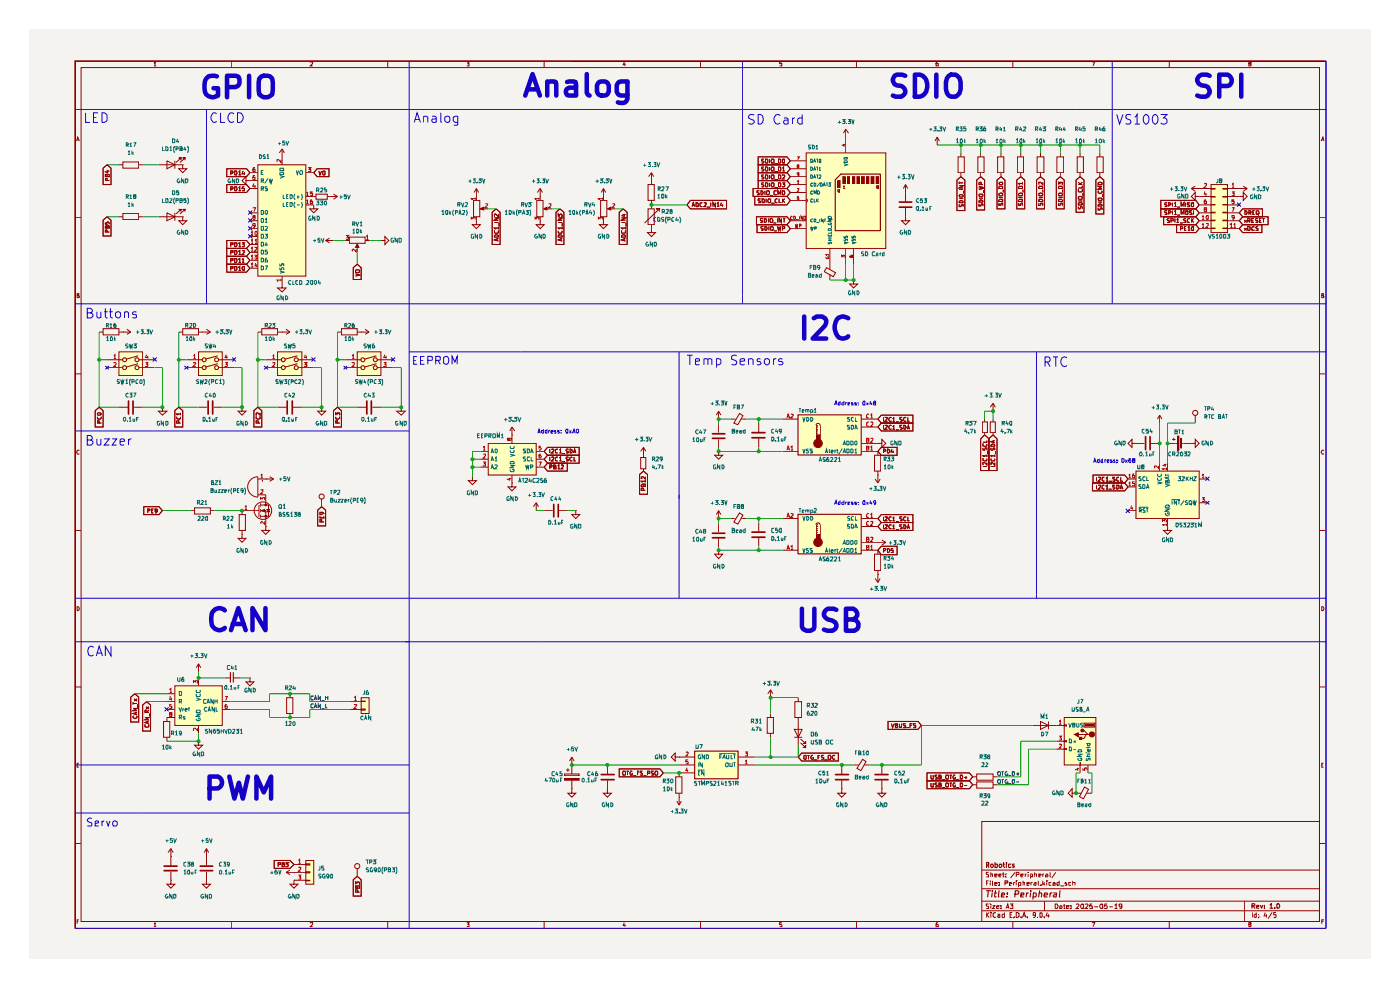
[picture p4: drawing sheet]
<svg xmlns="http://www.w3.org/2000/svg" width="210mm" height="148mm" viewBox="0 0 210 148" stroke-linecap="round" stroke-linejoin="round" font-family="sans-serif">
<path d="M4.4 4.4h201.1v139.3h-201.1z" fill="#f5f3ef"/>
<g fill="none" stroke="#900000" stroke-width=".15">
<path d="M11.2 9.1h187.6v130h-187.6zM12.2 10.1h185.6v128h-185.6zM23.1 9.4l.1-.1v.6M23.1 9.9h.3M34.7 9.1v1M46.5 9.4v-.1h.4v.2l-.4 .4h.4M58.1 9.1v1M70 9.3h.3l-.1 .2h.1v.4h-.3M81.6 9.1v1M93.6 9.3l-.2 .4h.4M93.7 9.4v.5M105 9.1v1"/>
<path d="M117.2 9.3h-.3v.2h.3v.4h-.3M128.4 9.1v1M140.6 9.3h-.2l-.1 .1v.5h.4v-.4h-.4v.1M151.9 9.1v1M163.7 9.3h.4l-.2 .6M175.3 9.1v1M187.3 9.5h-.1v-.2l.4 .1-.1 .1h-.3v.4l.4-.1-.2-.3M11.2 32.6h1M11.5 21.1l.1-.6 .3 .6M11.6 21h.2M197.8 32.6h1M198.1 21.1l.2-.6 .2 .6"/>
<path d="M198.2 21h.2M11.2 56h1M11.6 44.2h.2v-.2h-.2v.6h.2l.1-.2-.2-.2M197.8 56h1M198.2 44.2h.2v-.2h-.2v.6h.2l.1-.2-.2-.2M11.2 79.5h1M11.9 67.5l-.1-.1a.3 .3 0 0 0-.3 .3 .3 .3 0 0 0 .3 .3h.1M197.8 79.5h1M198.5 67.5l-.1-.1a.3 .3 0 0 0-.3 .3 .3 .3 0 0 0 .3 .3h.1M11.6 90.9h.1l.2 .3-.2 .3h-.1zM198.2 90.9h.1l.2 .3-.2 .3h-.1zM11.2 102.9h1"/>
<path d="M11.6 114.6h.1M11.8 114.3h-.2v.6h.2M197.8 102.9h1M198.2 114.6h.1M198.4 114.3h-.2v.6h.2M11.2 126.4h1M11.6 138.1h.1M11.8 137.8h-.2v.6M23.1 138.4l.1-.2v.6M23.1 138.8h.3M34.7 138.1v1M46.5 138.3v-.1h.4v.3l-.4 .3h.4"/>
<path d="M58.1 138.1v1M70 138.2h.3l-.1 .3h.1v.3h-.3M81.6 138.1v1M93.6 138.2l-.2 .4h.4M93.7 138.5v.3M105 138.1v1M117.2 138.2h-.3v.4v-.1l.3 .1v.2h-.3M128.4 138.1v1M140.6 138.2h-.2l-.1 .2v.4h.4l-.1-.3-.3 .1M147.2 123.1h50.6v15h-50.6zM147.2 136.4h50.6M147.2 135h50.6"/>
<path d="M147.2 133.1h50.6M147.2 130.4h50.6M147.9 136.7v.8M147.9 132.3h.2M148 137l.3 .5M148.2 135.4h-.3v.3l.3 .2v.2h-.3M148.2 132h-.3v.6M148.2 130.7h-.3v.2l.3 .2v.3h-.3M148.3 136.7l-.4 .4M148.5 132h.1M148.5 132.2v.4M148.6 136.7v.1v-.1v.1"/>
<path d="M148.6 135.4h-.1l.1 .1M148.6 130.9h.2v.5M148.6 130.7v.7M148.6 135.7v.4M148.6 137v.5M148.8 135.7h.3l-.3 .4h.3M148.8 132v.6h.1M149.1 132.4h.4v-.2h-.4v.4h.4M149.1 131.1h.4v-.2h-.4v.5h.4M149.3 136.8l-.2-.1-.2 .2v.4l.2 .2 .2-.1M149.4 135.9h.3v-.2l-.3 .1v.2l.3 .1M149.7 137h.2v.5"/>
<path d="M149.7 131.1h.4v-.2l-.4 .1v.3l.4 .1M149.8 132.6h-.1h.1M149.8 132.2v.1l-.1-.1 .1 .1M149.9 137.1h-.2l-.1 .2 .1 .2 .2-.1M150.1 136l-.1 .1 .1-.1v.1M150.1 135.7v.1l-.1-.1 .1 .1M150.2 130.9h.4M150.4 130.7v.7h.2M150.6 137h-.1h-.3l.1 .5 .3-.1M150.6 136.7v.8M150.7 132.3h.3l.1-.3h-.4v.6M150.8 131.3v.1v-.1v.1"/>
<path d="M150.8 130.9v.1M150.8 136.1l.3-.7 .2 .7M150.9 135.9h.4M151.3 132.4h.4v-.1l-.4-.1v.4h.3M151.4 135.4h.5l-.2 .3h.2v.4l-.5-.1M151.4 137h.3M151.8 136.7h-.4v.8h.4M151.9 138.1v1M151.9 132.2v.4M152 137.4h.1l-.1 .1M152.2 132.2l-.3 .1M152.2 130.7l-.7 .8"/>
<path d="M152.4 136.7l.4 .2v.4l-.3 .2h-.1zM152.4 132h.1M152.4 131h.3l.1-.2-.4-.1v.7M152.4 132.2v.4M152.7 132.6h.3v-.4h-.3v.7M153 131.1h.4v-.2l-.4 .1v.3l.4 .1M153.1 137.4v.1l-.1-.1 .1 .1M153.3 137.5l.3-.8 .2 .8M153.4 132.2h.2v.4M153.4 137.2h.3M153.4 132v.6M153.7 130.9v.5"/>
<path d="M153.9 130.9h-.2v.1M154 132.4h.3v-.2h-.3v.4h.3M154.1 137.4v.1l-.1-.1 .1 .1M154.1 130.7v.1M154.1 130.9v.5M154.5 131.4l.3-.1-.1-.4h-.2v.7M154.6 132.2v.4M154.8 132.2l-.2 .1M155.1 132.2h.2v.4h-.2l-.1-.1 .3-.1M155.1 130.9h.3v.5M155.1 130.7v.7M155.2 137v.1h-.3l.1-.4 .2 .1v.5l-.1 .2h-.2"/>
<path d="M155.6 137.4v.1M155.7 132l.1 .6M155.8 131.1h.3l-.1-.2h-.2v.5h.2M155.9 136.8l.2-.1 .2 .2v.4l-.2 .2-.2-.1zM156.1 132.6h-.1h.1M156.3 130.9v.5M156.3 132v.6M156.4 132.4l.3 .2M156.5 130.9h-.2v.1M156.6 137.4v.1l-.1-.1 .1 .1M156.6 135v1.4M156.7 132.2l-.4 .3"/>
<path d="M156.8 130.9l.3 .1v.4h-.3v-.3h.3M156.9 132h.1h-.1M156.9 132.2v.4M157 136.7l-.1 .5h.5M157.2 137v.5M157.4 130.7v.7h.1M157.6 132.2h-.3v.4h.3M157.9 132.2l.3 .1v.3h-.3v-.2h.3M158.2 135.4h.3l.1 .3-.1 .4h-.3zM158.3 130.7l-.6 .8M158.8 132v.6h-.3v-.3l.3-.1M158.9 135.7l.3 .1v.3h-.3v-.2h.3"/>
<path d="M159 132.7h.6M159.4 135.7h.3M159.6 135.4v.7h.1M159.9 135.9h.3v-.2h-.3v.4h.3M159.9 132.2l-.3 .1 .3 .1 .1 .2h-.4M160.6 136l-.1 .1 .1-.1v.1M160.6 135.7v.1l-.1-.1 .1 .1M160.6 132.2h-.4v.4h.4M160.8 132.2h.4v.4M160.8 132v.6M161.3 135.5l.1-.1 .4 .1v.2l-.5 .4h.5M162.2 135.4l.2 .1v.5l-.2 .1a.41 .41 0 0 1 0-.7z"/>
<path d="M162.7 135.5l.1-.1 .3 .1v.2l-.4 .4h.4M163.7 138.2h.4l-.2 .6M163.7 135.4h-.2l-.1 .4 .3-.1 .1 .3-.1 .1-.3-.1M164 135.9h.6M165.1 135.4l.2 .1v.5l-.2 .1a.41 .41 0 0 1 0-.7zM166 135.4h-.3l-.1 .4 .3-.1 .1 .3-.1 .1-.3-.1M166.3 135.9h.5M167.1 135.6l.3-.2v.7M167.1 136.1h.4M168.2 135.7l-.1 .2h-.2l-.1-.4 .1-.1 .3 .1-.1 .6h-.2M175.3 138.1v1M186.6 135v3.1"/>
<path d="M187.3 138.5h-.1v-.3l.4 .1-.1 .2-.3 .1v.2l.4-.1-.2-.2M187.8 136.7v.8M188.3 137h-.1l-.2 .1v.2l.2 .2 .1-.1M188.3 136.7v.8M188.7 137.4h.1l-.1 .1M188.7 137h.1h-.1M189.7 136.7l-.2 .5h.5M189.9 137v.5M190.7 136.7l-.6 .9M191.3 136.7h-.3v.3h.3l-.1 .5-.2-.1M197.8 126.4h1M198.2 138.1h.2"/>
<path d="M198.5 137.8h-.3v.6"/>
</g>
<g fill="none" stroke="#900000" stroke-width=".17">
<path d="M147.9 129.6l.4-.1-.1-.3h-.3v.8M147.9 133.4h.6M148.1 129.6l.2 .4M148.2 133.4l-.1 1M148.6 129.5h.3v.1v.2l-.1 .2-.3-.2zM148.8 133.4l.1 .1-.1-.1v.1M148.8 133.8l-.1 .6M149.1 133.8h.3M149.2 129.5h.3v.4l-.1 .1-.2-.1M149.2 129.2v.8M149.3 133.4l-.2 .9 .3 .1M149.8 133.4l-.1 .9 .1 .1"/>
<path d="M149.9 129.5h.2l.1 .1v.2l-.2 .2-.2-.2zM150.1 134.1l.5-.1-.1-.2h-.3l-.1 .5v.1h.4M150.4 129.5h.2M150.5 129.2v.6l.1 .2M150.9 129.2l.1 .1-.1-.1v.1M150.9 129.5v.5M151 134.3l-.1 .1 .1-.1v.1M151.1 133.8v.1h-.1l.1-.1v.1M151.6 129.5h-.4v.4l.1 .1 .3-.1M152.1 129.5h-.3l.1 .2h.2l-.1 .3-.2-.1M152.2 133.9h.5v-.4l-.5-.1v1M153.1 134.1l.4-.1v-.2h-.4l-.1 .5 .4 .1"/>
<path d="M153.9 133.8l-.1 .6M154.2 133.8h-.2l-.1 .1M154.5 133.4l.1 .1-.1-.1v.1M154.5 133.8l-.1 .6M154.9 134.4h.4l.1-.2-.1-.4h-.4v.9M155.8 133.9l.3-.1 .1 .1-.1 .5M155.9 133.4l-.2 1M156.6 134.1l.5-.1-.1-.2h-.4v.1v.5h.4M157.5 133.8l-.1 .6M157.7 133.8h-.1l-.2 .1M158 133.8h.4l-.1 .6h-.3l-.1-.2 .2-.2h.3M158.9 133.4l-.1 .9 .1 .1"/>
<path d="M187.7 135.7h.4v-.2l-.4-.1v.7M187.9 135.7l.2 .4M188.4 135.8h.3v-.2l-.3 .1v.3l.3 .1M189 135.6l.2 .5 .1-.5M189.6 136v.1M189.6 135.6v.1M190.4 135.6l.2-.2v.7M190.4 136.1h.4M191.1 136l.1 .1-.1-.1v.1M191.4 135.5l.1-.1a.34 .34 0 0 1 .4 .3 .34 .34 0 0 1-.4 .4z"/>
</g>
<g fill="#feffbb">
<path d="M53.6 52.7h3.5v3.6h-3.5z"/>
<path d="M54.2 104.5h1.1v2.4h-1.1z"/>
<path d="M26.2 102.8h7.1v5.9h-7.1z"/>
<path d="M45.9 128.9h1.1v3.6h-1.1z"/>
<path d="M41.6 52.7h3.7v3.6h-3.7z"/>
<path d="M73.2 66.4h7.2v4.8h-7.2z"/>
<path d="M17.8 52.7h3.6v3.6h-3.6z"/>
<path d="M38.7 24.7h7.2v16.7h-7.2z"/>
<path d="M29.8 52.7h3.5v3.6h-3.5z"/>
<path d="M120.9 22.9h11.9v14.3h-11.9z"/>
<path d="M159.6 107.5h4.7v7.1h-4.7z"/>
<path d="M119.7 62.2h9.5v6h-9.5z"/>
<path d="M170.3 70.6h9.5v7.1h-9.5z"/>
<path d="M119.7 77.1h9.5v5.9h-9.5z"/>
<path d="M181.6 27.7h2.4v7.1h-2.4z"/>
<path d="M104.2 112.6h6.5v4.1h-6.5z"/>
</g>
<g fill="none" stroke="#900000" stroke-width=".15">
<path d="M71.4 33.1v.6h.6l-.6 .6-.6-.6h.6M71.4 33.1h.1M73.8 31.8l.6-.5 .6 .5v4.8h-1.2zM74.1 35.3l.5-.1 .1 .1v.2h-.6zM74.1 32.6h.6l-.6 .4h.6M74.1 33.3h.6M74.2 34.6h-.1l.1 .3h.4l.1-.1v-.2h-.1M74.6 35.8v.2M74.7 35.7l-.6 .2 .6 .2M74.7 34.2h-.6l.2 .1M74.7 32.1v.4l-.4-.4h-.2v.3h.1M74.7 34v.3"/>
<path d="M74.8 33.4v.5M80.5 30h.9v2.5h-.9zM50.6 49.7h.6M51.2 49.2h2.4v1h-2.4zM51.8 53.9h2.4M51.8 55.1h2.4M53.6 52.7h3.5v3.6h-3.5zM53.6 49.7h1.7M54.2 49.7h.1M54.2 53.7h.4l.1 .2-.1 .2h-.4l-.1-.2zM54.2 54.9h.4l.1 .2-.1 .2h-.4l-.1-.2zM54.7 49.3l.6 .4"/>
<path d="M55.3 49.7l-.6 .4M56.1 53.7h.4l.1 .2-.1 .2h-.4l-.1-.2zM56.1 54.9h.4l.1 .2-.1 .2h-.4l-.1-.2zM56.4 53.3l-1.7 .5M56.4 54.5l-1.7 .5M56.5 53.9h2.4M56.5 55.1h2.4M21.6 75.9h2.2l.5 .6-.5 .6h-2.2zM22.1 76.5h.3l.1-.2-.4-.1v.6M22.7 76.5h.2M23 76.2h-.3v.6h.3M23.6 76.5l-.4 .1v-.4l.4 .1-.1 .5h-.3"/>
<path d="M47.6 76.4l.6-.5 .6 .5v2.4h-1.2zM48 77.4v.2h.6v-.2M48.2 78.2v-.3h-.2v.3h.6M48.2 76.8l.1 .2-.3 .1v-.3h.4l.2 .2M48.2 77.4v.2M53.6 61h1.3M55.8 61h1.3M60.2 61v.6h.6l-.6 .6-.7-.6h.7M60.2 61h.1M19.6 104.4l.6-.5 .6 .5v3.8h-1.2zM19.9 106.1h.6l-.6 .4h.6M19.9 105.2v.3"/>
<path d="M19.9 105.4h.6M20 107.2l-.1 .1a.3 .3 0 0 0 .3 .4 .3 .3 0 0 0 .3-.4v-.1M20.1 104.7l.4 .3M20.4 106.7v.4M20.5 106.7l-.6 .2 .6 .2M20.5 104.7l-.4 .3M20.6 105.5v.6M21.4 105.6l.6-.5 .6 .5v3.9h-1.2zM21.7 107.5h.6l-.6 .3h.6M21.8 108.6h-.1l.1 .3h.4l.1-.1v-.2h-.1M21.9 105.9l.4 .3M22.1 106.7v-.1l-.3-.2-.1 .3h.6"/>
<path d="M22.1 108.1v.2M22.3 108l-.6 .3 .6 .1M22.3 106.4l-.2 .2M22.3 105.9l-.4 .3M22.4 106.9v.4M41.1 128.9h2.4l.6 .6-.6 .6h-2.4zM41.7 129.5h.3v-.2h-.3v.5M42.3 129.5h.3v-.2h-.3v.5h.3v-.2l-.1-.1M42.8 129.3h.4l-.2 .1 .2 .2-.1 .2h-.3M53 131.8l.6-.5 .6 .5v2.4h-1.2zM53.3 132.5v-.4l.2 .2 .1-.2h.2l.1 .1v.3h-.1M53.6 132.8l.3-.1v.4h-.6v-.4l.3 .1v.3"/>
<path d="M53.6 133.7v-.3l-.3-.1v.4h.6"/>
</g>
<g fill="none" stroke="#0f0f0f" stroke-width=".15">
<path d="M47 105.5h-.4v.5l.1 .1h.3v-.1M47 104.4v-.1l-.4 .1v.4l.1 .1h.3v-.1M47.1 106.1l.2-.6 .2 .6M47.1 104.9l.2-.6 .2 .6M47.2 105.9h.3M47.2 104.7h.3M48.1 105.5v.6l-.4-.6v.6M48.1 104.3v.6l-.4-.6v.6M48.2 106.1h.4M48.2 105h.4M48.8 105.5v.6h.3M48.8 104.3v.6"/>
<path d="M48.8 104.5h.4M49.2 104.3v.6"/>
</g>
<path d="M52.8 53.3l.2-.2v.6M52.8 54.4v-.1l.3 .1v.2l-.3 .3h.3M52.8 53.7h.3M57.5 54.3h.4l-.2 .3h.2v.3h-.4v-.1M57.7 53.1l-.2 .5h.5M57.9 53.3v.4" fill="none" stroke="#b80000" stroke-width=".15"/>
<path d="M55 60.1v1.9M55.7 60.1v1.9" fill="none" stroke="#900000" stroke-width=".25"/>
<path d="M81.5 31.3l.5-.3v.5z" fill="#900000"/>
<path d="M71 30h.9v2.5h-.9zM71.4 29.4h.1M71.4 28.2l-.3 .6M71.4 28.2l.4 .6M71.4 28.2v1.2M81 29.4v.6M81 32.5v.6M81.5 31.3l.5-.3v.5zM81.7 31.3h1.1" fill="none" stroke="#900000" stroke-width=".15"/>
<path d="M80.2 32.9v-.3l.2 .1 .1-.1h.2h.1l-.1 .3M80.8 29.8h-.6l.2 .1M80.8 29.6v.3M82.3 30.5h.3v.3l-.3 .3h.3" fill="none" stroke="#b80000" stroke-width=".15"/>
<path d="M71.9 31.3l.6-.3v.5z" fill="#900000"/>
<path d="M47.5 25.3h1.8v1.2h-1.8l-.5-.6zM47.8 25.6l.2 .6 .2-.6M48.5 25.6l.2 .1-.1 .5-.2-.1zM49.4 29.4h1.2M50 29.1l.6 .3M50.6 29.4l-.6 .5M52.4 35.5h2.3v1h-2.3zM57.1 36h.6v-.6l.6 .6-.6 .6v-.6M71.4 29.4v.6M71.4 32.5v.6M71.9 31.3l.6-.3v.5zM72.2 31.3h1" fill="none" stroke="#900000" stroke-width=".15"/>
<path d="M70.7 32.9v-.3l.2 .1 .1-.1h.3v.3M71.3 29.8h-.6l.1 .1M71.3 29.6v.3M72.8 30.5h.2l.1 .2-.4 .4h.4" fill="none" stroke="#b80000" stroke-width=".15"/>
<path d="M53.6 36.5l.2 .5h-.5z" fill="#900000"/>
<g fill="none" stroke="#900000" stroke-width=".15">
<path d="M51.8 36h.6M53.6 36.5l.2 .5h-.5zM53.6 36.7v1.1M54.7 36h.6M35.9 77.1h.9v2.4h-.9zM36.3 76.5v.6M36.3 79.5v.6M37.5 76.5h1.3M38.8 75.7v1.7M39.1 75.7h1.2v1.7h-1.2M39.1 75.4v.5M39.1 76.2v.6"/>
<path d="M39.1 77.1v.5M48.2 74.7v1.2M70.8 71.4v.6h.6l-.6 .6-.6-.6h.6M70.8 71.4h.1M76.8 72.4v.5h.6l-.6 .6-.6-.6h.6M76.8 72.4h.1M29.8 99.4l-.4 .6M29.8 99.4l.3 .6M29.8 99.4v1.2M25 105.1h1.2M25 106.3h1.2M25 103.9h1.2"/>
<path d="M25 107.5h1.2M26.2 102.8h7.1v5.9h-7.1zM29.8 100.6h.1M29.8 111v.6h-.6l.6 .6 .6-.6h-.6M29.8 111h.1M29.8 101.6v1.2M29.8 108.7v1.2M33.3 105.1h1.2M33.3 106.3h1.2M33.7 101.6h.9M35 101.6h1M37.5 101.6v.6h-.6l.6 .6 .6-.6h-.6"/>
<path d="M37.5 101.6h.1M43 104.5h.9v2.4h-.9zM43.5 103.9v.6M43.5 106.9v.6M52.4 105.1h1.8M52.4 106.3h1.8M54.2 104.5h1.1v2.4h-1.1zM54.2 105h.5v.1h-.5zM54.2 106.2h.5v.2h-.5z"/>
<circle cx="48.2" cy="74.4" r=".38"/>
</g>
<g fill="none" stroke="#b80000" stroke-width=".15">
<path d="M51.9 35.3h.4l-.3 .2h.2l.1 .3-.1 .1-.3-.1M53.4 37.3v.4l-.4-.4-.2 .2 .1 .1M54.9 35.4l.2-.1v.6M54.9 35.9h.4M25.4 103.3l.2-.1v.6M25.4 103.8h.4M25.5 104.3l-.1 .5h.4M25.5 107h-.1v-.3l.4 .1-.1 .2h-.3v.3l.4-.1v-.1l-.2-.1M25.7 105.5h-.3v.3h.3l.1 .3h-.1h-.3M25.7 104.5v.5M29 102.3v-.3l.3 .2v-.2h.3v.3h-.1M29.6 109.1v.3l-.3-.3-.3 .1v.2h.1"/>
<path d="M33.7 104.4h.4l-.3 .6M34 105.5h-.2l-.1 .6h.1h.3v-.3h-.4v.1M53.1 104.5l.2-.1v.6M53.1 105.6v-.1h.3l.1 .2-.4 .4h.4M53.1 105h.4"/>
</g>
<path d="M34.6 100.8v1.4M35 100.8v1.4" fill="none" stroke="#900000" stroke-width=".17"/>
<g fill="none" stroke="#006665" stroke-width=".15">
<path d="M26.8 106l.3 .6 .1-.6M26.9 103.6l.3 .1-.1 .5h-.2zM26.9 105.1l.3-.1v-.2h-.3v.6M26.9 107.5l.3-.1v-.2h-.3v.5M27.1 105.1l.1 .3M27.1 107.5l.1 .2M27.4 106.1v.5M27.6 106.1l-.2 .2M27.7 106.4l.4-.1-.1-.2-.3 .1v.3l.3 .1M27.7 107.4v-.1l-.2 .1 .1 .2h.1v.1h-.2M28.2 106.1h.2M28.4 106h-.1v.6"/>
<path d="M29.4 104.5l.6 .3-.6 .2M29.4 107.7a.3 .3 0 0 0 .3 .3 .3 .3 0 0 0 .3-.3l-.2-.1v.1M29.4 107h.6l-.6 .3h.6M29.4 106.5l.5-.1 .1 .3h-.6zM29.5 104h-.1l.1 .4h.4l.1-.1v-.3h-.1M29.5 103.4h-.1l.1 .4h.4l.1-.1v-.3h-.1M30.9 104.9v-.1l-.4 .1v.4l.1 .1h.3v-.1M31 105.4l.2-.6 .3 .6M31 106.1v-.1a.3 .3 0 0 0-.4 .3 .3 .3 0 0 0 .4 .3v-.1M31.1 105.2h.3M31.2 106.6l.2-.6 .1 .6M31.2 106.4h.3"/>
<path d="M32 104.8v.6l-.4-.6v.6M32.1 106v.6l-.3-.6v.6M32.2 104.8v.6M32.2 105h.4M32.4 106v.6h.2M32.6 104.8v.6"/>
</g>
<path d="M39.2 76.5l.5-.2v.4z" fill="#900000"/>
<g fill="none" stroke="#900000" stroke-width=".15">
<path d="M39.2 76.5l.5-.2v.4zM39.8 75.3v.4"/>
<circle cx="39.4" cy="76.5" r="1.31"/>
</g>
<path d="M39.8 75.5l.2 .2-.1 .1-.2-.1z" fill="#900000"/>
<path d="M39.8 75.5l.2 .2-.1 .1-.2-.1z" fill="none" stroke="#900000" stroke-width=".15"/>
<path d="M39.8 77.2l.2 .2-.1 .1-.2-.1z" fill="#900000"/>
<g fill="none" stroke="#900000" stroke-width=".15">
<path d="M15.5 25.2l.6-.5 .5 .5v2.5h-1.1zM15.5 33l.6-.5 .5 .5v2.4h-1.1zM15.8 33.3v.3h.3l-.1-.2 .2-.2 .2 .2-.1 .2M16 25.6h.4M16.1 27.1v-.4h-.3v.4h.6M16.1 26.2v-.1l.3 .1v.3h-.6v-.4l.3 .1v.3M16.1 34.8v-.3l-.2-.1-.1 .4h.6M16.1 34v-.2l.3 .1v.3h-.6l.1-.4 .2 .1v.3M16.1 25.5v.4l-.4-.2M17.8 24.7h.6M17.8 32.5h.6M18.4 24.3h2.4v.9h-2.4z"/>
<path d="M18.4 32h2.4v.9h-2.4zM20.8 24.7h.6M20.8 32.5h.6M23.8 24.7h3.6M23.8 32.5h3.6M25 24.1l1.2 .6-1.2 .6zM25 31.9l1.2 .6-1.2 .6zM26.2 24.1v1.2M26.2 31.9v1.2M27.1 24v-.3h-.3h.3l-.7 .6M27.1 31.7v-.3h-.3h.3l-.7 .7M27.4 32.5v.6h.6l-.6 .6-.6-.6h.6"/>
<path d="M27.4 32.5h.1M27.4 24.7v.6h.6l-.6 .6-.6-.6h.6M27.4 24.7h.1M27.7 24v-.3h-.3h.3l-.7 .6M27.7 31.7v-.3h-.3h.3l-.7 .7M34 39.6h3l.5 .6-.5 .6h-3zM34 38.4h3l.5 .6-.5 .6h-3zM34 27.7h3l.5 .5-.5 .6h-3zM34 36h3l.5 .6-.5 .6h-3zM34 37.2h3l.5 .6-.5 .6h-3zM34 25.3h3l.5 .6-.5 .6h-3zM34.6 39h.3v-.3h-.3v.6"/>
<path d="M34.6 28.3l.3-.1-.1-.2h-.2v.6M34.6 36.6h.3v-.2h-.3v.6M34.6 37.8h.3v-.2h-.3v.5M34.6 26l.3-.1-.1-.3h-.2v.6M35.2 39.9l.3 .1v.4l-.1 .1h-.2zM35.2 38.7l.3 .1v.4l-.1 .1h-.2zM35.2 28h.2l.1 .2-.1 .4h-.2zM35.2 36.4l.3 .1v.3l-.1 .2h-.2zM35.2 37.6h.3v.4l-.1 .1h-.2zM35.2 25.6h.2l.1 .2-.1 .4h-.2zM35.8 38.9l.1-.2v.6M35.8 28.2l.1-.2v.6"/>
<path d="M35.8 36.5l.1-.1v.6M35.8 37.7l.1-.1v.5M35.8 25.8l.1-.2v.6M35.8 39.3h.3M35.8 28.6h.3M35.8 37h.3M35.8 38.1h.3M35.8 26.2h.3M36.3 38.9l.2-.2v.6M36.3 36.4h.3l-.1 .1 .1 .1v.3l-.1 .1-.2-.1M36.3 37.6h.3v.2l-.3 .3h.3M36.3 39.3h.3"/>
<path d="M36.4 39.9h.2l-.1 .6-.2-.2zM36.5 25.6l-.2 .4h.4M36.6 28h-.2l-.1 .2h.3v.4l-.3-.1M36.6 25.8v.4M36.9 27.1v-.6l-.6 .6 .6 .6v-.6h1.8M37.5 25.9h1.2M37.5 28.2h1.2M37.5 31.9h1.2M37.5 33.1h1.2M37.5 34.3h1.2M37.5 35.4h1.2M37.5 36.6h1.2"/>
<path d="M37.5 37.8h1.2M37.5 39h1.2M38.7 24.7h7.2v16.7h-7.2zM42.3 22.3l-.4 .6M42.3 22.3l.3 .6M42.3 22.3v2.4M45.9 30.7h1.1v.6h.6l-.6 .6-.6-.6h.6M45.9 29.4h1.5M45.9 25.9h1.1M47.4 29.1h1.7v.8h-1.7zM48.8 36l.6 .4M48.8 36h1.2"/>
<path d="M49.1 29.4h.3M49.4 35.7l-.6 .3M120.9 22.9h11.9v14.3h-11.9zM143.5 27l.6-.5 .6 .5v4.5h-1.2zM143.8 30.6v.4h.3l.1-.4 .2 .1v.3M143.8 30.2a.31 .31 0 0 1 .4-.2 .31 .31 0 0 1 .2 .4h-.6zM143.8 29.3l.5-.1 .1 .2-.5 .1zM143.8 27.8h.6l-.6 .4h.6M143.8 29.8h.6M143.8 28.4h.6M143.8 27.2v.4M143.8 27.4h.6"/>
<path d="M144.5 28.6v.4M14.9 49.7h.6M15.5 49.2h2.3v1h-2.3zM16.1 53.9h2.3M16.1 55.1h2.3M17.8 52.7h3.6v3.6h-3.6zM17.8 49.7h1.8M18.4 49.7h.1M18.5 53.7h.4l.1 .2-.1 .2h-.4l-.1-.2zM18.5 54.9h.4l.1 .2-.1 .2h-.4l-.1-.2zM19 49.3l.6 .4M19.6 49.7l-.6 .4"/>
<path d="M20.3 53.7h.4l.1 .2-.1 .2h-.4l-.1-.2zM20.3 54.9h.4l.1 .2-.1 .2h-.4l-.1-.2zM20.7 53.3l-1.8 .5M20.7 54.5l-1.8 .5M20.8 53.9h2.4M20.8 55.1h2.4M26.8 49.7h.6M27.4 49.2h2.4v1h-2.4zM28 53.9h2.4M28 55.1h2.4M29.8 52.7h3.5v3.6h-3.5zM29.8 49.7h1.7"/>
<path d="M30.4 49.7h.1M30.4 53.7h.4l.1 .2-.1 .2h-.4l-.1-.2zM30.4 54.9h.4l.1 .2-.1 .2h-.4l-.1-.2zM31 49.3l.5 .4M31.5 49.7l-.5 .4M32.3 53.7h.4l.1 .2-.1 .2h-.4l-.1-.2zM32.3 54.9h.4l.1 .2-.1 .2h-.4l-.1-.2zM32.6 53.3l-1.8 .5M32.6 54.5l-1.8 .5M32.7 53.9h2.4M32.7 55.1h2.4M34.6 40.2h.3v-.3h-.3v.6"/>
<path d="M35.8 40.1l.1-.2v.6M35.8 40.5h.3M37.5 40.2h1.2M38.7 49.7h.6M39.3 49.2h2.3v1h-2.3zM39.8 53.9h2.5M39.8 55.1h2.5M41.6 52.7h3.7v3.6h-3.7zM41.6 49.7h1.9M42.3 53.7h.4l.1 .2-.1 .2h-.4l-.1-.2zM42.3 54.9h.4l.1 .2-.1 .2h-.4l-.1-.2zM42.3 49.7h.1"/>
<path d="M42.3 41.4v1.7h.6l-.6 .6-.7-.6h.7M42.9 49.3l.6 .4M43.5 49.7l-.6 .4M44.2 53.7h.4l.1 .2-.1 .2h-.4l-.1-.2zM44.2 54.9h.4l.1 .2-.1 .2h-.4l-.1-.2zM44.6 53.3l-1.9 .5M44.6 54.5l-1.9 .5M44.7 53.9h2.3M44.7 55.1h2.3M53 40.1l.6-.5 .6 .5v1.8h-1.2zM53.3 41l.6 .2-.6 .2M53.3 40.5l.5-.1 .1 .4-.4 .1-.2-.1z"/>
<path d="M14.3 61.5l.6-.5 .6 .5v2.5h-1.2zM14.6 62.4l.1 .4h.3l.2-.2-.1-.2M14.6 61.9h.4l.2 .1-.2 .2h-.3zM14.9 63.4v-.4h-.3v.4h.6M17.8 61h1.4M20.1 61h1.3M24.3 61v.6h.7l-.7 .6-.5-.6h.5M24.3 61h.1M26.2 61.5l.6-.5 .6 .5v2.5h-1.2zM26.6 62.4l-.1 .2 .1 .2h.4l.1-.4M26.8 63.4v-.4h-.2l-.1 .4h.6M27.1 62h-.6l.1 .2"/>
<path d="M27.1 61.9v.3M28.6 76.5h.6M29.2 76.1h2.3v.9h-2.3zM29.8 61h1.2M31.5 76.5h.6M32.1 61h1.2M36.3 61v.6h.6l-.6 .6-.6-.6h.6M36.3 61h.1M36.3 76.5h1.2M37.8 71.7l.4-.2 .5-.1v3.1a1.52 1.52 0 0 1-1.5-1.1 1.52 1.52 0 0 1 .6-1.7zM38.1 61.5l.6-.5 .6 .5v2.5h-1.2zM38.5 62.4h-.1v.3l.2 .1 .4-.1v-.3h-.1"/>
<path d="M38.7 74.1h1.1v1.2M38.7 71.8h2.3M38.7 63.4v-.3l-.3-.1v.4h.6M39 61.9v.3l-.3-.3h-.2h-.1v.3h.1M39.1 76.5h.7v2.4M39.3 72h.1M39.3 71.9v.3M39.8 77.2l.2 .2-.1 .1-.2-.1zM39.8 78.9v.6h.6l-.6 .6-.5-.6h.5M39.8 78.9h.1M39.8 71.8h.1M40 76.2v.1h.4v.1"/>
<path d="M40.3 76.3l.1 .4h-.4zM40.4 71.4l.6 .4M41 71.8l-.6 .3M41.6 61h1.4M43.9 61h1.4M48.2 61v.6h.6l-.6 .6-.6-.6h.6M48.2 61h.1M50 61.5l.6-.5 .6 .5v2.5h-1.2zM50.3 62.4l.1 .4h.4l.1-.2-.1-.2M50.3 62.2v-.3l.2 .1 .1-.1h.2h.1l-.1 .3M50.6 63.4v-.4h-.3v.4h.6M72 67.6h1.2"/>
<path d="M72 68.8h1.2M72 70h1.2M73.2 66.4h7.2v4.8h-7.2zM76.8 65.2h.1M76.8 64l-.4 .6M76.8 64l.4 .6M76.8 64v2.4M76.8 71.2v1.2M80.4 67.6h1.2M80.4 68.8h1.2M80.4 70h1.2M36.3 80.1v.6h.6l-.6 .5-.6-.5h.6"/>
<path d="M36.3 80.1h.1M24.5 108.1h.9v2.4h-.9zM25 107.5v.6M25 110.5v.5M85.7 118.2v.6h.6l-.6 .6-.6-.6h.6M85.7 118.2h.1M91.1 118.2v.6h.6l-.6 .6-.6-.6h.6M91.1 118.2h.1M101.3 116.4h.9v2.4h-.9zM101.8 119.4h.1M101.8 115.8v.6M101.8 118.8v1.8"/>
<path d="M126.2 118.2v.6h-.6l.6 .6 .6-.6h-.6M126.2 118.2h.1M132.2 118.2v.6h-.6l.6 .6 .6-.6h-.6M132.2 118.2h.1M145.8 117.6h.6M146.4 117.1h2.5v1h-2.5zM148.9 117.6h.6M160.7 118.8v.6l-.5-.6 .5-.6v.6h.6M161.3 118.8h.1M161.3 118.8h.8M162.6 117.9l.6 .3-.8 1.5-.6-.4zM162.9 118.8h.8"/>
<path d="M25.6 131.9v.6h.6l-.6 .6-.6-.6h.6M25.6 131.9h.1M25.6 128.3h.1M25.6 127.1v2.6M25.6 130.6v1.3M25.6 127.1l-.4 .6M25.6 127.1l.4 .6M31 131.9v.6h.5l-.5 .6-.6-.6h.6M31 131.9h.1M31 128.3h.1M31 127.1v2.6M31 130.6v1.3"/>
<path d="M31 127.1l-.4 .6M31 127.1l.3 .6M42.9 130.7l.6 .3M42.9 130.7h3M43.5 130.4l-.6 .3M44.1 131.9v.6h.6l-.6 .6-.6-.6h.6M44.1 131.9h.1M44.1 130.7h.1M44.1 129.5h1.8M44.1 131.9h1.8M45.9 128.9h1.1v3.6h-1.1zM45.9 129.4h.5v.2h-.5z"/>
<path d="M45.9 130.6h.5v.2h-.5zM45.9 131.9h.5v.1h-.5zM53.6 130.1v1.2M101.5 120l.3 .6M102.2 120l-.4 .6"/>
<circle cx="53.6" cy="129.8" r=".38"/>
</g>
<g fill="none" stroke="#b80000" stroke-width=".15">
<path d="M37.6 34.8l.2-.1v.6M37.6 36l.2-.1v.6M37.6 37.2l.2-.2v.6M37.6 38.4l.2-.2v.6M37.6 39.6l.2-.2v.6M37.6 35.3h.4M37.6 36.5h.4M37.6 37.6h.4M37.6 38.8h.4M37.9 31.1h.4l-.2 .6M38.1 27.5l-.2 .4h.4M38.1 32.6l-.2-.2 .3-.1v.2l-.3 .1 .2 .3 .1-.1v-.2h-.1"/>
<path d="M38.1 38.2h.5l-.3 .3h.2l.1 .2-.1 .1-.4-.1M38.2 25.1h-.1l-.2 .3v.2l.3 .1v-.3h-.3M38.2 26.3h-.2l-.1 .3h.3v.3h-.3M38.2 33.7v.1h-.2l-.1-.2 .3-.1v.4l-.1 .2h-.1M38.2 36l.2-.1v.6M38.2 37.1v-.1h.3l.1 .2-.5 .4h.5M38.2 27.7v.5M38.2 36.5h.4M38.3 34.7h.2l.1 .2-.1 .4-.3-.1zM38.3 39.4l-.1 .4h.4M38.5 39.6v.4M42.1 23.9v.4l-.3-.4h-.3v.4"/>
<path d="M45.9 28.9l.2-.1v.5M45.9 30.1l.2-.2v.6M45.9 29.3h.4M45.9 30.5h.4M46.2 25.1h.4l-.2 .3h.2v.2l-.4 .1M46.8 29.9l-.3 .1v.4l.1 .1 .3-.1-.1-.3h-.2l-.1 .2M46.9 28.8h-.4v.2l.3-.1 .1 .4h-.1h-.3M17.1 53.3l.1-.2v.6M17.1 54.4v-.1l.3 .1v.2l-.3 .3h.3M17.1 53.7h.3M21.8 54.3h.3l-.1 .3h.1v.3h-.3v-.1M22 53.1l-.2 .5h.4"/>
<path d="M22.1 53.3v.4M29 53.3l.2-.2v.6M29 54.4v-.1h.3v.2l-.4 .4h.4M29 53.7h.3M33.7 54.3h.4l-.2 .3h.2v.2l-.1 .1h-.3v-.1M33.9 53.1l-.2 .5h.4M34 53.3v.4M37.6 40h.4M40.9 53.3l.1-.2v.6M40.9 54.4l.3-.1v.3l-.3 .3h.3M40.9 53.7h.3M42.1 42h-.6l.2 .1"/>
<path d="M42.1 41.8v.3M45.6 54.3h.4l-.2 .3h.1l.1 .2-.1 .1-.3-.1M45.8 53.1l-.1 .5h.3M45.9 53.3v.4M36.7 75.9l.2-.2v.6M36.7 76.3h.3M39.1 74.9v-.3l.2 .1 .1-.1h.3v.3M39.1 71.2l.2-.2v.6M39.1 73.5l.3-.1v.2l-.3 .4h.3M39.1 71.6h.3M39.7 78.1v.4l-.4-.4-.2 .2 .1 .2M72.4 67l.2-.1v.5"/>
<path d="M72.4 68h.4v.3l-.4 .3h.4M72.4 69.2h.4l-.2 .3h.2v.3h-.4v-.1M72.4 67.4h.4M76.2 71.7h.5M76.3 65.8v-.1l.4 .1-.3 .2-.1-.2-.2-.1 .1 .3 .1-.2M76.4 71.6v.3l-.4-.1M80.7 69.2h.5l-.3 .6M81.1 66.9h-.3v.2l.2-.1 .2 .3-.2 .1h-.2M81.1 68l-.3 .1v.4l.2 .1 .2-.1-.2-.3-.2 .2M44.8 128.9l.1-.2v.6M44.8 130v-.1l.3 .1v.2l-.3 .3h.3M44.8 131.1h.3l-.2 .3 .2 .1v.2h-.3"/>
<path d="M44.8 129.3h.3"/>
</g>
<path d="M19.3 60.1v1.9M19.9 60.1v1.9M31.2 60.1v1.9M31.9 60.1v1.9M43.1 60.1v1.9M43.8 60.1v1.9M24.6 129.8h2M24.6 130.4h2M30 129.8h1.9M30 130.4h1.9" fill="none" stroke="#900000" stroke-width=".25"/>
<g fill="none" stroke="#006665" stroke-width=".15">
<path d="M39.2 27.1h.3v-.3h-.3v.6M39.2 28.2h.3v-.2h-.3v.6M39.2 31.5l.3 .1v.5h-.2h-.1zM39.2 32.7l.3 .1-.1 .5h-.2zM39.2 33.9l.3 .1-.1 .5h-.2zM39.2 35.1l.3 .1-.1 .5h-.2zM39.2 36.3l.3 .1-.1 .5h-.2zM39.2 37.5l.3 .1-.1 .5h-.2zM39.2 38.7h.3l-.1 .6h-.2zM39.2 39.8l.3 .1-.1 .5h-.2zM39.2 25.9h.2M39.3 27.1l.2 .3"/>
<path d="M39.3 28.2l.2 .4M39.5 25.5h-.3v.6h.3M39.8 31.6v-.1l.3 .1v.4l-.2 .1-.1-.1zM39.8 32.9l.1-.2v.6M39.8 34v-.1l.3 .1v.2l-.3 .3h.3M39.8 35.1h.3l-.2 .3h.2v.2l-.1 .1h-.2v-.1M39.8 39.8h.3l-.3 .6M39.8 33.3h.3M39.9 36.3l-.1 .4h.3M40 38.7l-.2 .1v.5h.3l-.1-.4-.2 .1M40 36.5v.4M40.1 28h-.3v.2l.3 .1v.2l-.1 .1-.2-.1"/>
<path d="M40.1 37.5h-.3v.2h.3v.3l-.1 .1h-.2v-.1M40.2 26.7l-.5 .8M40.4 26.8l.1 .6 .1-.4 .1 .4 .2-.6M42 26.3l.6 .2-.6 .2M42 25.9l.5-.1 .1 .3h-.6zM42 25.3l.5-.1 .1 .3h-.6zM42 39.5v.3h.1l.2-.3h.2l.1 .1-.1 .2M42.5 29.2v.6h.2M42.5 30.4v.6h.2M43 29.4h.1M43 30.6h.1M43.2 29.2h-.2v.6h.2"/>
<path d="M43.2 30.4h-.2v.6h.2M43.5 29.2l.3 .1v.3l-.1 .2h-.2zM43.5 30.4h.3v.4l-.1 .2h-.2zM44.2 29.1l-.1 .2v.4l.1 .2M44.2 30.3l-.1 .2v.4l.1 .2M44.4 25.5l.2 .6 .2-.6M44.5 29.5h.4M44.5 30.7h.4M44.7 29.3v.5M45.1 25.5l.2 .1v.4v.1h-.3v-.1a.33 .33 0 0 1 .1-.5zM45.2 29.1l.1 .3-.1 .5M45.2 30.3l.1 .3-.1 .5"/>
<path d="M42 40.6l.6 .2-.6 .1M42 40.1v.3h.2l.1-.3h.2l.1 .1-.1 .2M73.6 67.9l.2-.6 .2 .6M73.6 69.1l.2-.6 .2 .6M73.6 70.2l.2-.6 .2 .6M73.7 67.7h.3M73.7 68.9h.3M73.7 70.1h.3M74.2 67.4l.1-.1 .3 .1v.3l-.2 .2-.2-.2zM74.2 68.6l.2-.1v.6M74.2 69.7v-.1h.3l.1 .3-.5 .3h.5M74.2 69.1h.4"/>
<path d="M76.5 68l.6 .2-.6 .2M76.5 67.4l.1 .4h.4l.1-.2-.1-.2M76.5 66.9l.1 .3h.4l.1-.2-.1-.1M76.5 70.3l.1 .4h.4l.1-.3-.1-.1h-.2v.1M76.5 69.7h.6l-.6 .4h.6M76.5 69.2l.5-.1 .1 .4h-.6zM78.8 67.3h-.3v.1l.3 .2-.1 .3-.2-.1M78.8 68.5h-.3v.2l.3 .1v.3h-.3M78.8 69.6l.2 .6v-.4l.2 .4 .1-.6M79 67.3l.4 .1v.3l-.2 .2h-.2zM79.4 68.5h-.3l-.1 .1 .1 .5h.3v-.1M79.6 67.9l.1-.6 .3 .6"/>
<path d="M79.6 70l.3-.1-.1-.3h-.2v.6M79.6 68.5v.6h.4M79.6 67.7h.3"/>
</g>
<path d="M125.6 27.1h.3v1h-.3z" fill="#900000"/>
<path d="M125.6 27.1h.3v1h-.3z" fill="none" stroke="#900000" stroke-width=".15"/>
<path d="M126.4 26.5h.3v1h-.3z" fill="#900000"/>
<path d="M126.4 26.5h.3v1h-.3z" fill="none" stroke="#900000" stroke-width=".15"/>
<path d="M127 26.5h.4v1h-.4z" fill="#900000"/>
<path d="M127 26.5h.4v1h-.4z" fill="none" stroke="#900000" stroke-width=".15"/>
<path d="M127.8 26.5h.4v1h-.4z" fill="#900000"/>
<path d="M127.8 26.5h.4v1h-.4z" fill="none" stroke="#900000" stroke-width=".15"/>
<path d="M128.5 26.5h.3v1h-.3z" fill="#900000"/>
<path d="M128.5 26.5h.3v1h-.3z" fill="none" stroke="#900000" stroke-width=".15"/>
<path d="M129.2 26.5h.4v1h-.4z" fill="#900000"/>
<path d="M129.2 26.5h.4v1h-.4z" fill="none" stroke="#900000" stroke-width=".15"/>
<path d="M129.9 26.5h.4v1h-.4z" fill="#900000"/>
<path d="M129.9 26.5h.4v1h-.4z" fill="none" stroke="#900000" stroke-width=".15"/>
<path d="M130.6 26.5h.4v1h-.4z" fill="#900000"/>
<path d="M130.6 26.5h.4v1h-.4z" fill="none" stroke="#900000" stroke-width=".15"/>
<path d="M131.4 26.5h.3v1h-.3z" fill="#900000"/>
<g fill="none" stroke="#900000" stroke-width=".15">
<path d="M126.8 19.4v3.5M126.8 19.4l-.3 .5M126.8 19.4l.4 .5M118.5 24.1h2.4M118.5 25.3h2.4M118.5 26.5h2.4M118.5 27.7h2.4M118.5 28.8h2.4M118.5 30h2.4M118.5 34.3h2.4M118.5 33.1h2.4M120.9 29.8l.2 .2-.2 .4"/>
<path d="M124.4 37.2v2.4M125.9 28.6v.1h-.3v-.3h.3v.4h-.2M126.5 27.9v-.1v.4M126.5 28.2h.2M126.8 20.5h.1M126.8 37.2v2.4M128 37.2v2.4M131.4 26.5h.3v1h-.3zM131.5 28v-.2h.2v.2h-.2v.2h.2v-.2h-.1M135.8 28.8h.1M135.8 32.5v.6h-.6l.6 .6 .6-.6h-.6M135.8 32.5h.1"/>
<path d="M135.8 27.7v2.5M135.8 31.1v1.4M135.8 27.7l-.4 .5M135.8 27.7l.3 .5M140.5 21.7h.1M140.5 20.5l-.3 .6M140.5 20.5l.4 .6M140.5 20.5v1.2M143.6 23.5h1v2.4h-1zM144.1 22.9v.6M144.1 25.9v.6M146.4 27l.6-.5 .6 .5v4.5h-1.2z"/>
<path d="M146.6 23.5h.9v2.4h-.9zM146.8 30.5v.4h.2l.2-.4 .2 .1v.3M146.8 27.9l.6 .2-.5 .1h.5l-.6 .2M146.8 29.7h.6M146.9 30l.1-.1 .3 .1 .1 .3h-.6zM146.9 29.1h.4l.1 .2-.5 .1-.1-.1zM147 22.9v.6M147 25.9v.6M147.1 27.7v-.3l-.2-.1-.1 .4h.6M147.5 28.5v.4M149.5 27l.6-.5 .6 .5v4.3h-1.2zM149.6 23.5h.9v2.4h-.9z"/>
<path d="M149.7 30l.2-.1h.3l.1 .3h-.6zM149.7 29.1a.4 .4 0 0 1 .6-.1l-.1 .3h-.4zM149.7 27.5l.2-.2h.3l.1 .3-.4 .1zM149.7 29.6h.6M149.8 30.4l-.1 .1 .1 .3h.2l.2-.4h.1v.4M149.8 27.9h.4l.1 .3h-.6zM150.1 22.9v.6M150.1 25.9v.6M150.4 28.4v.4M152.4 27l.6-.5 .6 .5v4.3h-1.2zM152.5 23.5h1v2.4h-1zM152.7 30l.2-.1h.3l.1 .3h-.6z"/>
<path d="M152.7 29.1a.4 .4 0 0 1 .6-.1l-.1 .3h-.4zM152.7 29.6h.6M152.8 30.4l-.1 .1 .1 .3h.2l.1-.4h.2v.4M152.8 27.9h.4l.1 .3h-.6zM153 22.9v.6M153 25.9v.6M153.3 27.5h-.6l.2 .2M153.3 27.3v.4M153.4 28.4v.4M158.4 27l.6-.5 .6 .5v4.3h-1.2zM158.7 30.4v.4h.2l.2-.4 .2 .1-.1 .3M158.7 29h.1a.33 .33 0 0 1 .5 .1l-.1 .2h-.4z"/>
<path d="M158.7 28l.5-.1 .1 .3h-.6zM158.7 27.7v-.4l.2 .2 .1-.2h.2l.1 .1-.1 .3M158.7 29.6h.6M158.8 29.9h.3l.2 .1v.2h-.6zM159.3 28.4v.4M128 42v.6h-.6l.6 .5 .6-.5h-.6M128 42h.1M145.8 116.4h.6M146.4 116h2.5v.9h-2.5zM148.9 116.4h.6M154.8 108.7h3.6M156 108.1l1.2 .6-1.2 .6z"/>
<path d="M157.2 108.1v1.2M159.6 107.5h4.7v7.1h-4.7z"/>
</g>
<path d="M126.1 26.1h5.9v8.5h-6.8v-7.7z" fill="none" stroke="#900000" stroke-width=".17"/>
<g fill="none" stroke="#b80000" stroke-width=".15">
<path d="M118.8 32.5l-.1-.1-.2 .2 .1 .3 .2-.1M119 32.4l.3 .1-.1 .4h-.2zM119.3 33.6v.5l.1-.4 .1 .4 .1-.5M119.3 32.9h.5M119.5 23.5h.4l-.3 .4M119.5 27.2l.2-.1v.5M119.5 28.3l.3-.1v.2l-.3 .4h.3M119.5 27.6h.3M119.6 24.9l-.1-.1 .1-.1h.2v.2h-.3l.1 .3 .2-.1-.1-.2M119.8 26v.1h-.2l-.1-.1 .3-.1v.4l-.2 .1M119.8 29.4h-.2l-.1 .3 .2-.1 .1 .3h-.3M119.9 33.8h.2l-.1-.2h-.1v.5"/>
<path d="M119.9 32.4v.5M120.4 32.4v.5l-.3-.5v.5M120.5 32.4l.3 .1 .1 .1-.1 .3h-.3zM123.8 38.5l.1 .2h.4v-.2h-.2v.1M124.3 38.1h-.5l.1 .2M124.3 38.1v.2M126.2 38.6v-.4l.2 .2 .1-.2 .2 .1-.1 .3M126.4 21.6h.3M126.5 21.6v.3l-.3-.2M127.4 38.3v.2l.4 .1 .1-.1-.1-.3-.2 .1v.3"/>
</g>
<g fill="none" stroke="#006665" stroke-width=".15">
<path d="M121.5 23.8h.2l.2 .3-.2 .2h-.2zM121.5 25h.2l.2 .3-.2 .2h-.2zM121.5 26.2h.2l.2 .3-.2 .2h-.2zM121.5 34l.1 .4 .1-.3 .1 .3 .2-.4M121.9 27.5l-.2-.1-.2 .2 .1 .3 .3-.1M121.9 28.7l-.2-.1-.2 .2 .1 .3 .3-.1M121.9 29.9l-.2-.1-.2 .1v.3l.4 .1M121.9 32.8l-.4 .1v.3h.4M122 24.3l.1-.5 .2 .5M122 25.5l.1-.5 .2 .5M122 26.7l.1-.5 .2 .5M122.1 27.4l.2 .1-.1 .4h-.1z"/>
<path d="M122.1 29.1v-.5l.1 .3 .2-.3v.5M122.1 29.8v.5h.2M122.1 32.8h.2l-.1 .4h-.1zM122.1 24.2h.1M122.1 25.4h.1M122.1 26.6h.1M122.1 34.3l.3-.1v-.2h-.3v.4M122.4 23.8h.2M122.4 25h.2M122.4 26.2h.2M122.4 29.8v.5M122.4 33.3h.4"/>
<path d="M122.5 30l.2 .3M122.6 28.6h.1l.2 .2-.1 .3h-.2zM122.6 23.8v.5M122.6 25v.5M122.6 26.2v.5M122.7 29.8l-.3 .3M122.8 25.2l.1-.2v.5M122.8 26.3v-.1l.3 .1v.2l-.3 .2h.3M122.8 25.5h.3M122.9 23.8l.2 .1-.1 .4h-.2zM122.9 27.4l-.4 .6M122.9 32.8v.4"/>
<path d="M123 27.4h.2l.1 .3-.1 .2h-.2zM123.4 27.9l.2-.5 .1 .5M123.4 32.8v.4l-.2-.4v.4M123.5 27.7h.2M123.6 32.8h.2M123.7 32.8v.4M123.8 27.4h.3M124 27.4v.5M124.2 36.3l.1 .2h.1v-.2h.2l.1 .1-.1 .1M124.2 35.1v.3h.5v-.3M124.2 34.3h.4l.1 .2h-.5zM124.2 33.4l.1 .3h.3l.1-.2-.1-.1h-.2v.1"/>
<path d="M124.2 32.9h.5l-.5 .3h.5M124.2 32.5l.1-.1 .3 .1 .1 .2h-.5zM124.2 36h.5M124.2 35.8h.5M124.2 35.5h.5M124.3 27.4h.2l-.2 .2 .2 .1v.2h-.2v-.1M124.4 35.2v.2M124.4 35.8v.2M124.7 34.7v.2h-.5M124.7 33.7v.5M126.5 24.5l.5 .2-.5 .2M126.5 23.7l.5-.1v.2h-.5z"/>
<path d="M126.5 36.3l.5 .1-.5 .1M126.5 35.9l.1 .2 .2-.1v-.1h.2v.2M126.5 35.4l.1 .3 .2-.1 .1-.2h.1v.3M126.6 24.1h.4v.2h-.5zM127.7 36.3l.5 .1-.5 .1M127.8 35.9h-.1l.1 .2 .2-.1v-.1h.2v.2M127.8 35.4h-.1l.1 .3 .2-.1 .1-.2h.1v.3"/>
</g>
<path d="M134.8 30.3h1.9M134.8 31h1.9" fill="none" stroke="#900000" stroke-width=".25"/>
<g fill="none" stroke="#0f0f0f" stroke-width=".15">
<path d="M149.7 116.8l.3 .1v.4l-.2 .1a.36 .36 0 0 1-.1-.6zM149.7 115.6l.3 .1v.4l-.2 .1a.36 .36 0 0 1-.1-.6zM150.2 116.8h.3M150.2 115.6h.3M150.3 115.6v.6M150.3 116.8v.6M151 116.8h-.2l-.1 .3 .1 .2 .1 .1 .2-.1v-.2h-.2M151 115.6h-.2l-.1 .3 .1 .2 .1 .1 .2-.1v-.1h-.2M151.2 117.4h.4M151.2 116.2h.4M151.8 116.8l.3 .1v.3l-.2 .2h-.1zM151.8 115.6l.3 .1v.3l-.2 .2h-.1z"/>
<path d="M152.4 117.1h.4M152.4 116h.4M152.6 115.7v.5"/>
</g>
<circle cx="163.7" cy="110" r=".38" fill="#900000"/>
<g fill="none" stroke="#900000" stroke-width=".15">
<path d="M162.3 109.4h.2l.6 .6h.4M163.1 110h-.2l-.4 .6h-.6"/>
<circle cx="163.7" cy="110" r=".38"/>
</g>
<path d="M162.7 108.6h1.3v.2h-1.3z" fill="#900000"/>
<path d="M162.5 108.3h1.6v.6h-1.6zM162.7 108.6h1.3v.2h-1.3z" fill="none" stroke="#900000" stroke-width=".15"/>
<path d="M162.2 109.3h.2l.1 .1-.1 .2h-.2l-.1-.2z" fill="#900000"/>
<path d="M161.9 114.3h.1v.3h-.1zM162.2 109.3h.2l.1 .1-.1 .2h-.2l-.1-.2z" fill="none" stroke="#900000" stroke-width=".15"/>
<path d="M161.8 110.5h.4v.3h-.4z" fill="#900000"/>
<path d="M161.8 110.5h.4v.3h-.4z" fill="none" stroke="#900000" stroke-width=".15"/>
<path d="M161.1 110l.6-.2v.6z" fill="#900000"/>
<g fill="none" stroke="#900000" stroke-width=".15">
<path d="M80.4 76.5h.1M80.4 75.3l-.4 .6M80.4 75.3l.3 .6M80.4 75.3v1.2M81.6 76.5h1.3M82.1 67h4.7v1.2h-4.7l-.5-.6zM82.1 69.4h3v1.2h-3l-.5-.6zM82.1 68.2h4.7v1.2h-4.7l-.5-.6zM82.4 70l.4-.1-.1-.3h-.3v.6M82.4 67.3v.6M82.4 68.5v.6M82.7 67.4l.1-.1 .2 .1v.1l-.3 .4h.3"/>
<path d="M82.7 68.5h.1h.2v.2l-.3 .4h.3M83 70h.2l.2-.2-.2-.2h-.2v.6h.4v-.2h-.2M83.6 67.4l-.1-.1-.2 .1v.4l.3 .1M83.6 69.8l.2-.2v.6M83.6 68.5h-.1h-.2v.5l.3 .1M83.6 70.2h.4M83.8 76.5h1.3M83.9 67.4l.1-.1v.6M83.9 68.6l.1-.1v.6M83.9 67.9h.3M83.9 69.1h.3M84.1 69.7l.1-.1 .3 .1v.2l-.4 .3h.4"/>
<path d="M84.3 68h.4M84.3 69.1h.4M85.2 67.4l-.1-.1-.2 .1 .1 .2 .2 .1-.1 .2h-.2M85.2 68.5h-.1h-.2l.1 .3 .2 .1-.1 .2h-.2M85.5 67.3a.3 .3 0 0 1 .3 .3 .3 .3 0 0 1-.3 .3zM85.8 68.5h-.2l-.2 .2 .2 .4h.2M86 67.9l.2-.6 .1 .6M86 67.7h.3M86.1 68.5v.6h.2M86.3 76.5v.6h.6l-.6 .6-.6-.6h.6M86.3 76.5h.1M95.9 71.1l.6-.5 .6 .5v2.9h-1.2z"/>
<path d="M96.1 68.5h.7v1.7h-.7zM96.5 73.5l-.1-.4-.3 .1v.3h.6M96.5 72.7v-.2h.2v.4h-.6v-.2l.2-.2 .2 .2v.2M96.5 68.2h.1M96.5 67l-.4 .6M96.5 67l.3 .6M96.5 67v1.5M96.5 70.2v.4M96.7 72.1h-.6l.2 .2M96.7 71.4v.4l-.3-.4-.3 .1 .1 .3M96.7 71.9v.4M107.7 62.8h.1"/>
<path d="M107.7 77.7h.1M107.7 67.6v.6h.6l-.6 .6-.5-.6h.5M107.7 67.6h.1M107.7 61.6l-.3 .6M107.7 61.6l.4 .6M107.7 61.6v1.2M107.7 63.5v1.3M107.7 65.8v1.3M107.7 76.5v1.2M107.7 78.5v1.2M107.7 76.5l-.3 .6M107.7 76.5l.4 .6"/>
<path d="M109.5 62.8h.8M109.5 77.7h.8M110.9 61.9l.5 .4-.8 1.3-.6-.2zM110.9 76.8l.5 .4-.8 1.3-.6-.3zM111.1 62.8h.8M111.1 77.7h.8M113.8 63.4v1.3M113.8 65.7v1.3M113.8 78.3v1.3M122.4 63.7v-.2l.2-.1 .2 .1 .1 .2M122.4 64h.2M122.4 64.3h.2"/>
<path d="M122.4 64.6h.2M122.4 64.9h.2M122.6 63.7h-.2v1.5M163.8 72.4h4.8l.5 .5-.5 .6h-4.8zM163.9 71.2h4.7l.5 .6-.5 .6h-4.7zM164.4 71.5v.6M164.4 72.7v.6M164.6 72.7h.4v.2l-.4 .4h.4M164.6 71.5h.4v.3l-.4 .3h.4M165.6 72.7l-.4 .1v.4l.2 .1 .2-.1M165.6 71.5l-.4 .1v.3l.2 .2 .2-.1M165.8 72.9l.2-.2v.6"/>
<path d="M165.8 71.7l.2-.2v.6M165.8 73.3h.4M165.8 72.1h.4M166.3 73.3h.4M166.3 72.1h.5M167.2 72.7h-.4v.2h.2l.2 .2-.2 .2-.2-.1M167.2 71.5h-.4l.1 .3h.3l-.1 .3-.3-.1M167.4 72.7l.4 .1v.3l-.3 .2h-.1zM167.8 71.5l-.4 .1v.4l.2 .1 .2-.1M167.9 73.3l.2-.6 .3 .6M168 71.5v.6h.4M168 73.1h.3"/>
<path d="M107.7 80.7v1.3M113.8 80.6v1.2M119.1 109.3h1.2l-.6 1.2zM119.1 110.5h1.2M119.2 105.1h1v2.4h-1zM119.7 104.5v.6M119.7 107.5v4.1M120 111.3l.8 .7v-.4v.4h-.4M120 110.7l.8 .7v-.4v.4h-.4M120.2 112.8h5.5v1.2h-5.5l-.5-.6zM120.5 113.2h.1h.3l-.1 .6-.3-.1zM121 113.2h.4"/>
<path d="M121.2 113.2v.6M121.9 113.2a.3 .3 0 0 0-.4 .3 .3 .3 0 0 0 .4 .3l.1-.3h-.2M122.1 113.8h.4M122.6 113.4h.2M122.9 113.2h-.3v.6M123.5 113.2h-.3v.2l.3 .1-.1 .3h-.2M123.6 113.8h.5M124.3 113.2h.2l.1 .1-.1 .5-.3-.1zM125.2 113.2h-.1a.3 .3 0 0 0-.3 .3 .3 .3 0 0 0 .3 .3l.1-.1M126.2 114.6v1.4M126.2 116.9v1.3M128 114.6h.7"/>
<path d="M129.3 113.8l.5 .3-.7 1.4-.6-.4zM129.6 114.6h.8M132.2 114.6v1.4M132.2 116.9v1.3M133.1 108.1h4.5l.5 .6-.5 .6h-4.5zM133.7 108.4l.1 .6 .3-.6M134.2 108.7h.3l.1-.2-.4-.1v.6h.3l.1-.2-.2-.1M134.8 108.4l.1 .6 .3-.1v-.5M135.8 108.4h-.4v.2l.4 .2-.1 .2-.3-.1M135.9 109h.5M136.4 108.7h.3M136.8 108.4h-.4v.6"/>
<path d="M137.3 108.4h-.3v.3l.3 .1-.1 .2-.2-.1M139 117h6.3l.5 .6-.5 .6h-6.3zM139 115.8h6.3l.5 .6-.5 .6h-6.3zM139.6 117.3l.1 .6h.2v-.6M139.6 116.1l.1 .6h.2v-.6M140.5 117.3l-.3 .1 .1 .2 .2 .1v.2h-.3M140.5 116.1l-.3 .1 .1 .2 .2 .1v.2h-.3M140.8 117.6h.3v-.2l-.3-.1v.6h.3l-.1-.3M140.8 116.4h.3v-.2l-.3-.1v.6h.3l-.1-.3M141.3 118h.4M141.3 116.8h.4M141.9 117.3l.3 .1-.1 .5h-.2l-.1-.2z"/>
<path d="M141.9 116.1l.3 .1-.1 .5h-.2l-.1-.1zM142.4 117.3h.3M142.4 116.1h.3M142.5 116.1v.6M142.5 117.3v.6M143.2 117.3h-.2l-.1 .2 .1 .4h.2v-.2h-.1M143.2 116.1h-.2l-.1 .2 .1 .4h.2v-.2h-.1M143.4 118h.4M143.4 116.8h.4M144 117.3h.2l.1 .2-.1 .4h-.2zM144 116.1h.2l.1 .2-.1 .4h-.2zM144.6 117.7h.4"/>
<path d="M144.6 116.5h.4M144.8 116.3v.4M158.4 108.7h1.2M158.4 111h1.2M158.4 112.2h1.2M159.6 108.6h.3v.2h-.3zM159.6 111h.3v.1h-.3zM159.6 112.1h.3v.2h-.3zM161.1 110l.6-.2v.6zM161.7 110h1.2M161.9 114.6v1.2M163.1 114.6v1.2"/>
</g>
<path d="M158.8 108.1l.2-.2v.6M158.8 110.3h.3l-.1 .2 .1 .1v.3h-.3M158.8 111.6l.1-.1 .2 .1v.1l-.3 .4h.3M158.8 108.5h.3M161.4 115.1h.4M161.6 115v.4l-.4-.1M162.4 115.1v.3h.3h-.1v-.3l.3-.1v.4" fill="none" stroke="#b80000" stroke-width=".15"/>
<g fill="none" stroke="#006665" stroke-width=".15">
<path d="M160.2 108.3l.2 .6 .3-.6M160.3 110.7h.2l.2 .2-.1 .4h-.3zM160.3 111.9h.2l.2 .2-.1 .4h-.3zM160.8 108.6h.3l.1-.2-.4-.1v.6h.3l.1-.2-.2-.1M160.9 111.1h.4M160.9 112.3h.4M161.2 110.9v.4M161.4 108.3l.1 .6 .3-.1v-.5M161.6 113h.6l-.6 .3h.6M161.7 113.6l-.1 .2 .2 .1 .4-.1v-.2h-.3v.1M161.7 112.4l.4-.1 .1 .4h-.6zM162.4 108.3l-.4 .1v.2l.4 .1-.1 .2h-.3"/>
<path d="M162.9 113.6v.3h.1l.2-.3 .3 .1-.1 .2M162.9 112.8v-.1v.1M162.9 113.3h.6M162.9 111.4h.6M163 111.4l.1 .3h.2l.2-.1-.1-.2M163 112.8h.5M163.4 112.2l.1 .1-.1 .3h-.3l-.1-.4h.2v.4M163.5 113.1h-.5v.2h.1M163.5 111.9l-.6 .1"/>
</g>
<g fill="none" stroke="#900000" stroke-width=".25">
<path d="M83 75.6v1.8M83.7 75.6v1.8M106.8 79.9h1.9M106.8 65.7h1.9M106.8 65h1.9M112.7 64.8h2M112.7 65.6h2M112.7 79.7h2M106.8 80.6h1.9M112.7 80.5h2M125.3 116.8h1.9M125.3 116h1.9"/>
<path d="M131.2 116.8h1.9M131.2 116h1.9"/>
</g>
<circle cx="122.6" cy="66.4" r=".64" fill="#900000"/>
<g fill="none" stroke="#900000" stroke-width=".15">
<path d="M123 63.7v1.5"/>
<circle cx="122.6" cy="66.4" r=".64"/>
</g>
<path d="M122.4 65.2h.6v.9h-.6z" fill="#900000"/>
<g fill="none" stroke="#900000" stroke-width=".15">
<path d="M117.3 62.8h2.4M117.3 67.6h2.4M122.4 65.2h.6v.9h-.6zM129.2 62.8h2.4M129.2 67.6h2.4M129.2 64h2.4M129.2 66.4h2.4M173.9 63.4h.1M173.9 62.2l-.4 .6M173.9 62.2l.3 .6M173.9 62.2v1.2M175.1 78.9v.6h.5l-.5 .6-.6-.6h.6"/>
<path d="M175.1 78.9h.1M176.6 65.3h.1v2.1h-.1zM178.6 66.4h.6v-.6l.6 .6-.6 .6v-.6M178.6 66.4h.1M179.2 62.2v1.2"/>
<circle cx="179.2" cy="61.9" r=".38"/>
</g>
<path d="M119.6 62.2h9.5v6h-9.5zM176.7 65.3v2.1" fill="none" stroke="#900000" stroke-width=".17"/>
<g fill="none" stroke="#b80000" stroke-width=".15">
<path d="M118 62.6l.2-.6 .2 .6M118 67.4l.2-.5 .2 .5M118.1 62.4h.2M118.1 67.3h.2M118.6 62.1l.2-.1 .1 .1v.2l-.4 .3h.4M118.6 67l.2-.1v.5M118.6 67.4h.3M129.9 65.9h.3l.1-.2h-.4v.6l.4-.1v-.3h-.1M129.9 67.1h.3l.1-.2h-.4v.5h.4v-.3h-.1M130.3 62.1l-.2-.1-.2 .2v.3l.4 .1M130.3 63.3l-.2-.1-.2 .2v.3l.2 .2 .2-.1M130.5 62.2l.2-.2v.6"/>
<path d="M130.5 63.3l.1-.1 .3 .1v.2l-.4 .4h.4M130.5 65.7h.4v.2l-.4 .4h.4M130.5 67l.2-.1v.5M130.5 67.4h.4M130.5 62.6h.4"/>
</g>
<g fill="none" stroke="#006665" stroke-width=".15">
<path d="M120.4 62.5l.1 .6 .2-.6M120.4 67.3l.1 .6 .2-.6M121 62.5h.1a.33 .33 0 0 1 .1 .4 .33 .33 0 0 1-.2 .2zM121.2 67.3l-.3 .1 .1 .1 .2 .1v.2l-.1 .1-.2-.1M121.5 62.5h.2a.33 .33 0 0 1 .1 .4 .33 .33 0 0 1-.3 .2zM121.8 67.3h-.3v.2l.3 .1-.1 .3-.2-.1M123.7 67.9l.2-.6 .2 .6M123.7 67.7h.4M124.3 67.3l.1 .6M124.6 67.6h.3l-.1-.2-.2 .1 .1 .4h.1v-.1M125.2 67.4v.5M125.4 67.4h-.2v.1"/>
<path d="M125.4 67.4h.3M125.5 67.3v.5l.2 .1M126.3 67.2l-.5 .8M126.4 66.7l.2-.6 .2 .6M126.4 67.9l.2-.6 .2 .6M126.5 66.5h.2M126.5 67.7h.2M127 66.1l.3 .1v.4l-.2 .1h-.1zM127 67.3l.3 .1v.4l-.2 .1h-.1zM127.4 62.5l-.4 .1 .1 .2 .3 .1v.1l-.1 .1-.3-.1M127.4 63.7h-.4v.2l.4 .2-.1 .2-.3-.1M127.6 66.1l.3 .1v.4l-.2 .1h-.1z"/>
<path d="M127.6 67.3l.3 .1v.4l-.2 .1h-.1zM127.6 63.7l.4 .1v.3l-.2 .2h-.2zM128 62.5l-.4 .1v.4l.2 .1 .2-.1M128.2 64.3l.1-.6 .3 .6M128.2 66.2v-.1l.3 .1v.3l-.2 .2-.1-.2zM128.2 67.4l.1-.1v.6M128.2 67.9h.3M128.2 62.5v.6h.4M128.2 64.1h.3"/>
</g>
<path d="M177 65.7h.2v1.4h-.2z" fill="#900000"/>
<g fill="none" stroke="#900000" stroke-width=".15">
<path d="M122.4 78.6v-.2l.2-.1 .2 .1 .1 .2M122.4 78.9h.2M122.4 79.2h.2M122.4 79.5h.2M122.4 79.8h.2M122.6 78.6h-.2v1.5M131.1 68.2h.9v2.4h-.9zM131.2 71.8l.4 .6M131.6 71.2h.1M131.6 66.4h.6v-.6l.6 .6-.6 .6v-.6M131.6 66.4h.1M131.6 67.6v.6"/>
<path d="M131.6 70.6v1.8M132 71.8l-.4 .6M147.3 63.2h.7v1.6h-.7zM147.6 62.8v.4M147.6 64.8v.4M148.5 63.2h.7v1.6h-.7zM148.9 61.6h.1M148.9 60.4v1.2M148.9 62.8v.4M148.9 64.8v.4M148.9 60.4l-.4 .6M148.9 60.4l.3 .6"/>
<path d="M169.1 71.8h1.2M169.1 72.9h1.2M169.1 76.5h1.2M169.7 66.4v.6l-.6-.6 .6-.6v.6h.6M170.3 70.6h9.5v7.1h-9.5zM170.3 66.4h.1M170.3 66.4h1.3M172.5 66.4h1.4M173.9 69.4v1.2M175.1 66.4h1.5M175.1 69.4v1.2M175.1 77.7v1.2"/>
<path d="M175.7 65.8h.5M176 65.6v.4M177 65.7h.2v1.4h-.2zM177.1 66.4h1.5M179.8 71.8h1.2M179.8 75.3h1.2M131.1 83h.9v2.5h-.9zM131.2 86.7l.4 .6M131.6 86.1h.1M131.6 81.2h.1M131.6 82.4v.6M131.6 85.5v1.8"/>
<path d="M131.6 81.2h1.2M132 86.7l-.4 .6M132.2 80.9l.6 .3M132.8 81.2l-.6 .5"/>
</g>
<g fill="none" stroke="#b80000" stroke-width=".15">
<path d="M169.2 71.2l.2-.2v.6M169.2 72.4l.2-.2v.6M169.2 71.6h.4M169.2 72.8h.4M169.6 75.7v.5h.3M169.8 76v.3M170.1 71h-.2l-.1 .5 .1 .1 .2-.1v-.2h-.3M170.1 72.2h-.3v.2h.3v.4h-.3v-.1M173.7 69.8v.4l-.3-.4h-.3l.1 .4M174.3 78.2v-.3l.2 .1v-.1h.3h.1v.3h-.1M174.5 69.6h.4M174.7 69.5v.3l-.4-.1"/>
<path d="M174.9 70.2h-.6l.2 .2M174.9 78.6h-.6l.2 .2M174.9 70.1v.3M174.9 78.5v.3M180.2 71.2l.2-.2v.6M180.2 74.6h.4l-.2 .2h.2v.3h-.4M180.2 71.6h.4"/>
</g>
<g fill="none" stroke="#006665" stroke-width=".15">
<path d="M170.7 76h1.5M170.8 76.5h.3l.1-.2-.2-.1h-.2v.6M170.9 76.5l.3 .3M171.1 71.4l-.4 .1 .1 .2 .3 .1v.2h-.4M171.1 72.6l-.4 .1 .1 .2h.3v.3h-.4M171.3 72.6l.4 .1-.1 .5h-.3zM171.7 71.5v-.1h-.3l-.1 .2 .1 .4h.3v-.1M171.7 76.2h-.2l-.2 .1 .2 .2h.2v.3h-.4M171.8 73.2l.3-.6 .2 .6M171.8 76.2h.4M171.9 71.4v.6h.4M171.9 73h.3"/>
<path d="M172 76.2v.6M173.5 72.2l.6 .2-.6 .1M173.6 71.6l-.1 .1a.3 .3 0 0 0 .3 .3 .3 .3 0 0 0 .3-.3l-.1-.1M173.6 71l-.1 .1a.3 .3 0 0 0 .3 .3 .3 .3 0 0 0 .3-.3l-.1-.1M174.7 72.5l.6 .2-.6 .2M174.7 76.2h.6l-.6 .4h.6M174.7 71v.3M174.7 71.2h.6M174.8 76.9h-.1a.33 .33 0 0 0 .3 .3 .33 .33 0 0 0 .3-.1v-.3h-.2v.2M174.9 75.7h.3l.1 .3h-.6v-.2zM175.1 72.1v-.1h.2v.4h-.6l.1-.4 .3 .1v.3M175.1 71.5v.3"/>
<path d="M175.3 71.4l-.6 .2 .6 .2M175.6 74.8h1.3M175.7 75v.6M176.4 75v.6l-.3-.6v.6M176.6 75h.3M176.7 71.4h.3l-.2 .3h.2v.2l-.1 .1h-.2v-.1M176.7 75v.6M177.3 71.5v-.1h.2l.1 .2-.4 .4h.4M177.5 75l-.5 .7M177.8 71.4v.6M177.9 71.7l.3 .3M178 75.1l-.2-.1-.1 .1 .1 .2h.2v.3h-.3"/>
<path d="M178.2 71.4l-.4 .4M178.3 75.1l.1-.1a.36 .36 0 0 1 .2 .6l-.3-.1zM178.4 75.5h.1l.2 .2M178.4 71.4v.6M178.4 71.7h.4M178.8 71.4v.6M178.9 75l.1 .6 .1-.5 .1 .5 .2-.6M179 71.4h.4l-.4 .6h.4"/>
</g>
<path d="M171.8 65.4v2M172.4 65.4v2" fill="none" stroke="#900000" stroke-width=".25"/>
<circle cx="122.6" cy="81.2" r=".64" fill="#900000"/>
<g fill="none" stroke="#900000" stroke-width=".15">
<path d="M123 78.6v1.5"/>
<circle cx="122.6" cy="81.2" r=".64"/>
</g>
<path d="M122.4 80.1h.6v.9h-.6z" fill="#900000"/>
<g fill="none" stroke="#900000" stroke-width=".15">
<path d="M83.4 31.8l.6-.5 .5 .5v4.8h-1.1zM83.7 35.3l.4-.1 .2 .2v.1h-.6zM83.7 34.6l.1 .3h.4l.1-.1-.1-.2M83.7 32.6h.6l-.6 .4h.6M83.7 32.5v-.4l.2 .2 .2-.2 .2 .1-.1 .3M83.7 33.3h.6M84.1 35.8v.2M84.3 35.7l-.6 .2 .6 .2M84.3 34.2h-.6l.2 .1M84.3 33.4v.5M84.3 34v.3M90.1 30h.9v2.5h-.9z"/>
<path d="M90.5 33.1v.6h.6l-.6 .6-.6-.6h.6M90.5 33.1h.1M92.8 31.8l.6-.5 .6 .5v4.8h-1.2zM93.2 35.3l.4-.1 .2 .1v.2h-.6zM93.2 32.6h.6l-.6 .4h.6M93.2 33.3h.6M93.3 34.6h-.1l.1 .3h.4l.1-.1v-.2h-.1M93.4 32.1h.4M93.6 32.1v.3l-.4-.1M93.6 35.8v.2M93.8 35.7l-.6 .2 .6 .2M93.8 34.2h-.6l.2 .1"/>
<path d="M93.8 34v.3M93.9 33.4v.5M97.2 31.3h.9v2.4h-.9zM97.2 27.7h.9v2.3h-.9zM97.7 34.3v.5h.6l-.6 .6-.6-.6h.6M97.7 34.3h.1M97.7 27.1h.1M97.7 25.9v1.8M97.7 30v1.3M97.7 33.7v.6M97.7 25.9l-.5 .6M97.7 25.9l.3 .6"/>
<path d="M98.9 31.7v-.4h-.6h.6l-2.2 2.1M103.5 30h5.4v1.3h-5.4l-.5-.6zM103.8 31l.1-.6 .3 .6M103.9 30.8h.2M104.4 30.4h.1l.2 .1-.1 .5h-.2zM105.3 30.4h-.1h-.2v.5l.3 .1M105.5 30.4h.1h.3v.2l-.4 .4h.4M106 31h.5M106.6 30.4v.6M107.2 30.4v.6l-.3-.6v.6M107.5 30.5l.2-.1v.6M107.5 31h.3"/>
<path d="M108.2 30.4l-.2 .4h.4M108.3 30.6v.4M112.9 28.2h5.1l.5 .6-.5 .6h-5.1zM113.2 29.4h4.8l.5 .6-.5 .7h-4.8zM113.4 32.5h4.6l.5 .6-.5 .6h-4.6zM113.5 33.7h4.5l.5 .6-.5 .5h-4.5zM113.7 25.9h4.3l.5 .6-.5 .6h-4.3zM113.7 23.5h4.3l.5 .6-.5 .6h-4.3zM113.7 27.1h4.3l.5 .6-.5 .5h-4.3zM113.7 24.7h4.3l.5 .6-.5 .6h-4.3zM113.8 28.6h-.3v.2l.3 .2v.2h-.3M114 29.9l-.1-.1-.2 .1 .1 .2 .2 .1v.2h-.3"/>
<path d="M114.1 28.6a.3 .3 0 0 1 .3 .3 .3 .3 0 0 1-.3 .3zM114.3 29.8h.1l.2 .1-.1 .5h-.2zM114.3 32.8v-.1l-.3 .1v.2l.3 .2v.1h-.3M114.4 34l-.1-.1-.2 .1 .1 .3h.2l-.1 .2h-.2M114.5 26.2l-.3 .1v.2l.3 .1v.1l-.3 .1M114.5 23.8l-.3 .1v.2l.3 .1-.1 .2h-.2M114.5 27.4l-.3 .1v.2h.3l-.1 .3h-.2M114.5 25l-.3 .1v.2l.3 .1-.1 .2h-.2M114.6 32.7a.3 .3 0 0 1 .3 .3 .3 .3 0 0 1-.3 .3zM114.7 33.9a.3 .3 0 0 1 .3 .3 .3 .3 0 0 1-.3 .3zM114.7 28.6v.6M114.8 26.2l.3 .1-.1 .5h-.2z"/>
<path d="M114.8 23.8l.3 .1-.1 .5h-.2zM114.8 27.4l.3 .1-.1 .5h-.2zM114.8 25l.3 .1-.1 .5h-.2zM114.9 29.8v.6M115 28.6h.3l.1 .2-.1 .4-.4-.1zM115.2 29.9l.1-.1 .2 .1v.5h-.3l-.1-.2zM115.2 32.7v.6M115.3 33.9v.6M115.4 23.8v.6M115.4 25v.6M115.4 26.2v.6M115.4 27.4v.6"/>
<path d="M115.5 32.8l.1-.1a.36 .36 0 0 1 .2 .6l-.3-.1zM115.5 29.3h.4M115.5 34l.2-.1a.36 .36 0 0 1 .2 .6l-.4-.1zM115.6 30.4h.5M115.7 26.2l.3 .1v.5h-.3l-.1-.2zM115.7 23.8l.3 .1v.5h-.3l-.1-.1zM115.7 27.4l.3 .1v.5h-.3l-.1-.2zM115.7 25l.3 .1v.5h-.3l-.1-.2zM116 33.4h.4M116 34.6h.5M116.1 26.9h.5M116.1 24.5h.5"/>
<path d="M116.1 28.1h.5M116.1 25.7h.5M116.4 28.7v-.1l-.4 .1v.4l.1 .1h.3v-.1M116.6 33.9l.1 .6 .1-.4 .2 .4 .1-.6M116.6 29.9l-.2-.1-.2 .1v.4l.4 .1M116.6 32.7v.6M116.6 29.2v-.6l.2 .4 .3-.4v.6M116.7 26.2l.4 .1-.1 .5h-.3zM116.7 23.8l.4 .1-.1 .5h-.3zM116.7 27.4l.4 .1-.1 .5h-.3zM116.7 25l.4 .1-.1 .5h-.3zM116.8 29.8v.6h.3"/>
<path d="M117.1 32.7v.6l-.3-.6v.6M117.3 28.6h.3l.1 .2-.1 .4h-.3zM117.3 26.3v-.1l.4 .1v.2l-.4 .3h.4M117.3 27.4h.4l-.2 .3h.2v.2l-.1 .1h-.3v-.1M117.3 25.2l.2-.2v.6M117.3 34.3h.3l.1-.3-.4-.1v.6M117.3 25.6h.4M117.3 29.8v.6M117.4 23.8l.3 .1-.1 .5-.3-.1zM117.4 32.7h.3M117.4 30l.3 .4M117.6 32.7v.6"/>
<path d="M117.7 29.8l-.4 .3M124.4 39.6v.8M155.4 27l.6-.5 .6 .5v4.3h-1.2zM155.5 23.5h1v2.4h-1zM155.8 30.4v.4l.2-.1 .1-.3 .2 .1v.3M155.8 29.9h.4l.1 .1v.2h-.5zM155.8 29a.33 .33 0 0 1 .5 .1v.2h-.5zM155.8 28l.5-.1v.3h-.5zM155.8 29.6h.5M156 22.9v.6M156 25.9v.6M156.3 27.3v.4l-.3-.4h-.2v.4"/>
<path d="M156.3 28.4v.4M158.5 23.5h1v2.4h-1zM159 22.9v.6M159 25.9v.6M161.3 27l.6-.5 .6 .5v4.8h-1.2zM161.5 23.5h.9v2.4h-.9zM161.7 31l.1 .3h.1l.1-.3h.2l.1 .3M161.7 30.4h.4h.2v.3h-.6zM161.7 29.5l.4-.1 .2 .1v.3l-.5 .1zM161.7 30.1h.6M161.7 27.7h.6M161.7 27.3l.3 .4"/>
<path d="M161.8 28.4h-.1l.1 .4h.4l.1-.1v-.3h-.1M161.9 22.9v.6M161.9 25.9v.6M162.3 27.8v.4h-.6M162.3 27.3l-.4 .3M162.4 28.9v.4M164.3 27l.6-.5 .6 .5v5.1h-1.2zM164.5 23.5h.9v2.4h-.9zM164.6 31.1v.4h.3l.2-.4 .1 .1v.3M164.6 30.7a.31 .31 0 0 1 .4-.2 .31 .31 0 0 1 .2 .4h-.6zM164.6 29.8l.5-.1 .1 .2-.5 .1zM164.6 27.4l.5-.1 .1 .1v.3h-.6z"/>
<path d="M164.6 30.3h.6M164.7 28.6l-.1 .1a.3 .3 0 0 0 .3 .3 .3 .3 0 0 0 .3-.3l-.1-.1M164.9 22.9v.6M164.9 25.9v.6M165.2 27.9h-.6l.5 .3-.5 .1h.6M165.3 29.1v.4M174 31.3h5.3l.5 .6-.5 .6h-5.3zM174 30h5.3l.5 .7-.5 .6h-5.3zM174.5 32.5h4.8l.5 .6-.5 .6h-4.8zM175 31.6l-.1-.1-.3 .1v.2l.4 .2-.1 .1h-.3M175 30.4h-.1h-.3v.2l.4 .2-.1 .2h-.3M175.2 31.9l.4-.1-.2-.3h-.2v.6"/>
<path d="M175.2 30.7l.4-.1-.2-.2h-.2v.6M175.3 32.8l-.2-.1-.1 .2 .1 .2h.2v.2h-.3M175.6 33.1h.3v-.3l-.3-.1v.6M175.8 30.4v.6M175.8 31.5v.6M176.1 31.7l.1-.2v.6M176.1 30.5l.1-.1v.6M176.1 32.1h.3M176.1 31h.3M176.2 32.7v.6M176.4 32.9l.2-.2v.6M176.4 33.7h2.9l.5 .6-.5 .5h-2.9z"/>
<path d="M176.4 33.3h.3M176.5 32.2h.4M176.5 31h.4M176.9 33.4h.4M177 34.3h.3v-.2l-.1-.2h-.2v.6M177.1 32.1v-.6l.2 .5 .2-.5v.6M177.1 31v-.6l.2 .4 .2-.4v.6M177.6 34.3h.2M177.8 32.8l-.2-.1-.2 .2 .2 .2h.2v.2h-.4M177.8 30.4v.6M177.8 31.5l.3 .1-.1 .5h-.2zM177.8 33.9h-.2v.6h.2"/>
<path d="M178.1 34.1l.2-.2v.6M178.1 34.5h.3M178.4 32.8l-.2-.1-.2 .2v.3l.4 .1M178.4 30.4h-.1h-.3v.2l.4 .2v.2h-.4M178.6 28.2l.6 .5M178.6 28.2h3M178.6 32.7v.6M178.7 31.6l-.1-.1-.2 .1v.2l.3 .2v.1h-.3M178.7 30.4h.3l-.1 .6-.3-.1zM178.7 33l.3 .3M178.8 33.9l.2 .1v.5h-.3l-.1-.2zM179 32.7l-.4 .4"/>
<path d="M179 31.5v.6M179.2 29.4v.6l-.6-.6 .6-.6v.6h2.4M179.2 27.9l-.6 .3M179.8 28.2h.1M179.8 30.7h1.8M179.8 31.9h1.8M179.8 33.1h1.8M179.8 34.3h1.8M181.6 27.7h2.4v7.1h-2.4zM181.6 28.2h.6v.1h-.6zM181.6 29.4h.6v.1h-.6zM181.6 30.6h.6v.1h-.6z"/>
<path d="M181.6 31.8h.6v.1h-.6zM181.6 33h.6v.1h-.6zM181.6 34.2h.6v.1h-.6zM183.4 28.2h.6v.1h-.6zM183.4 29.4h.6v.1h-.6zM183.4 30.6h.6v.1h-.6zM183.4 31.8h.6v.1h-.6zM183.4 33h.6v.1h-.6zM183.4 34.2h.6v.1h-.6zM184 29.4h2.4v.6l.6-.6-.6-.6v.6M184 28.2h3M184 30.7h1.8"/>
<path d="M184 31.9h1.8M184 33.1h1.8M184 34.3h1.8M185.8 28.2h.1M186.3 33.7h2.9v1.1h-2.9l-.5-.5zM186.3 32.5h3.8v1.2h-3.8l-.5-.6zM186.3 31.3h3v1.2h-3l-.5-.6zM186.4 27.9l.6 .3M186.6 34.2l.3 .3M186.6 33l.3 .3M186.7 31.5a.3 .3 0 0 1 .2 .3 .3 .3 0 0 1-.2 .3zM186.9 34.2l-.3 .3"/>
<path d="M186.9 33l-.3 .3M187 28.2l-.6 .5M187.1 33.9l.3 .1-.1 .5h-.2zM187.1 33.1h.3v-.3l-.3-.1v.6M187.2 31.9h.3l.1-.2-.2-.2h-.2v.6M187.2 33.1l.2 .2M187.3 31.9l.3 .2M187.7 33.1h.2M187.8 31.9h.2M188 32.7h-.3v.6h.3M188.1 34l-.2-.1-.2 .2v.3l.4 .1M188.1 31.5h-.3v.6h.3"/>
<path d="M188.3 31.6l.2-.1a.36 .36 0 0 1 .2 .6h-.4zM188.4 32.1h.2l.2 .1M188.6 34l-.2-.1-.1 .2 .1 .2h.2v.2h-.3M188.6 32.8l-.1-.1-.2 .1v.3l.3 .1-.1 .1h-.2M188.9 33.1h.1M189.1 32.7h-.2v.6h.2M189.3 32.7h.3M189.4 32.7v.6M123.9 40.1l1.4 .8-.4 .6-1.3-.8zM124.4 41.1v.9M117.3 77.7h2.4M129.2 77.7h2.4"/>
<path d="M129.2 78.9h2.4M132.1 77.1h4.8v1.2h-4.8l-.5-.6zM132.1 78.3h4.8v1.2h-4.8l-.5-.6zM132.1 67h2.4v1.2h-2.4l-.5-.6zM132.1 63.4h4.8v1.2h-4.8l-.5-.6zM132.1 62.2h4.8v1.2h-4.8l-.5-.6zM132.5 67.6h.2l.1-.2-.2-.1h-.1v.6M132.5 62.5v.6M132.5 63.7v.6M132.5 77.4v.6M132.5 78.6v.6M132.7 77.5v-.1h.3l.1 .2-.5 .4h.5"/>
<path d="M132.7 78.7v-.1h.3l.1 .2-.5 .4h.5M132.7 63.8v-.1h.3l.1 .2-.5 .4h.5M132.7 62.6v-.1h.3l.1 .2-.5 .4h.5M133.1 67.3a.3 .3 0 0 1 .2 .3 .3 .3 0 0 1-.2 .3zM133.7 77.5l-.1-.1a.3 .3 0 0 0-.4 .3 .3 .3 0 0 0 .4 .3l.1-.1M133.7 78.7l-.1-.1a.3 .3 0 0 0-.4 .3 .3 .3 0 0 0 .4 .3l.1-.1M133.7 63.8l-.1-.1a.3 .3 0 0 0-.4 .3 .3 .3 0 0 0 .4 .3l.1-.1M133.7 62.6l-.1-.1a.3 .3 0 0 0-.4 .3 .3 .3 0 0 0 .4 .3l.1-.1M133.7 67.3l-.1 .4h.4M133.8 77.6l.2-.2v.6M133.8 78.8l.2-.2v.6M133.8 63.9l.2-.2v.6"/>
<path d="M133.8 62.7l.2-.2v.6M133.8 78h.4M133.8 79.2h.4M133.8 64.3h.4M133.8 63.1h.4M133.9 67.5v.4M134.3 78.1h.5M134.3 79.3h.5M134.3 64.4h.5M134.3 63.2h.5M135.3 77.4h-.4v.3l.4 .2-.1 .1h-.3M135.3 78.6h-.4v.3l.4 .1-.1 .2h-.3"/>
<path d="M135.3 63.7h-.4v.3l.4 .1-.1 .2h-.3M135.3 62.5h-.4v.3l.4 .2-.1 .1h-.3M135.5 78.6a.3 .3 0 0 1 .4 .3 .3 .3 0 0 1-.4 .3zM135.5 63.7a.3 .3 0 0 1 .4 .3 .3 .3 0 0 1-.4 .3zM135.9 77.5l-.1-.1a.3 .3 0 0 0-.4 .3 .3 .3 0 0 0 .4 .3l.1-.1M135.9 62.6l-.1-.1a.3 .3 0 0 0-.4 .3 .3 .3 0 0 0 .4 .3l.1-.1M136 79.2l.2-.6 .2 .6M136 64.3l.2-.6 .2 .6M136 79h.4M136 64.1h.4M136.1 77.4v.6h.3M136.1 62.5v.6h.3"/>
<path d="M147 65.8l.6-.6 .7 .6v4.7h-1.3zM147.4 67.1l.1 .3h.1l.1-.3h.3v.3M147.4 69.9h.6M147.5 68.7h-.1v.3l.1 .1h.4l.1-.4M147.5 66.5h-.1l.1 .4h.4l.1-.4M148 69.3v.3l-.4-.3h-.2l.1 .3M148 68.3h-.6l.1 .2M148 66v.3h-.6M148 68.1v.4M148 67.5v.5M148.2 65.8l.7-.6 .6 .6v4.7h-1.3zM148.6 69.9h.5"/>
<path d="M148.6 68.7v.1v.3h.5v-.4M148.6 67.1v.1v.2h.3l.1-.3 .1 .1v.2M148.6 66.6l.3-.1 .2 .2v.2h-.5zM149 66v.3M149.1 69.3v.4l-.3-.4-.2 .1v.2M149.1 68.3h-.5l.1 .2M149.1 66l-.5 .2 .5 .1M149.1 68.1v.4M149.2 67.6v.4M107.7 82.4v.6h.6l-.6 .7-.5-.7h.5M107.7 82.4h.1M117.3 82.4h2.4"/>
<path d="M122.4 80.1h.6v.9h-.6zM129.2 82.4h2.4M129.2 81.2h2.4M132.1 81.8h2.4v1.3h-2.4l-.5-.7zM132.5 82.5h.1l.2-.2-.3-.1v.6M133.1 82.2h.1l.2 .2-.2 .4h-.1zM133.9 82.2h-.2l-.1 .2h.3v.4h-.3M84.6 116h2.2v.2h-2.2zM84.6 116.6h2.2v.3h-2.2zM84.9 115.4h.5M85.1 115.1v.5M85.7 114.6h.1"/>
<path d="M85.7 113.4l-.3 .6M85.7 113.4l.4 .6M85.7 113.4v2.6M85.7 116.9v1.3M91.1 114.6v1.4M91.1 116.9v1.3M92.8 115.2h6.1l.5 .6-.5 .6h-6.1zM93.4 115.5l.4 .1-.1 .5h-.3v-.1zM93.9 115.5h.4M94.1 115.5v.6M94.8 115.5h-.3v.2v.4h.3v-.2h-.1M95 116.2h.4"/>
<path d="M95.6 115.8h.1M95.8 115.5h-.2v.6M96.3 115.5l-.3 .1 .1 .2 .2 .1v.2h-.3M96.5 116.2h.4M97.1 115.9l.3-.1-.1-.3h-.2v.6M98 115.5h-.3v.3l.3 .2-.1 .1h-.2M98.3 115.5l.3 .1-.1 .5h-.2l-.1-.1zM101.2 113.4v-.6l-.6 .6 .6 .6v-.6h.6M101.8 113.4h.1M101.8 115.8h2.4M101.8 113.4h2.4M101.8 114.6h2.4"/>
<path d="M110.7 113.4h2.5M110.7 114.6h2.5M115 107.5h1v2.4h-1zM115.5 104.5h.1M115.5 103.3v1.2M115.5 106.9v.6M115.5 109.9v.6M115.5 103.3l.4 .6M115.5 103.3l-.4 .6"/>
</g>
<path d="M119.6 77.1h9.5v5.9h-9.5zM104.1 112.5h6.6v4.2h-6.6z" fill="none" stroke="#900000" stroke-width=".17"/>
<g fill="none" stroke="#b80000" stroke-width=".15">
<path d="M180.2 32.5l.2-.2v.6M180.2 33.7l.2-.2v.6M180.2 34.1h.4M180.2 32.9h.4M180.6 27.6l.2-.1 .1 .2-.4 .5h.4M180.6 28.7v.4h.3M180.6 31.4v-.3h.3l-.1 .3h-.2v.3l.3-.1v-.2h-.1M180.8 29.9l-.2 .1v.4v.1l.3-.1-.1-.3h-.2v.2M180.8 33.5h.4v.2l-.4 .4h.4M180.8 28.9v.4M180.9 32.3h.3l-.1 .6-.3-.3zM184.5 33.7l.1-.2v.6"/>
<path d="M184.5 34.1h.3M184.7 27.7l.2-.2v.7M184.7 28.8h.3l-.1 .1 .1 .1v.3h-.3M184.7 31.1h.3l-.2 .6M184.7 28.2h.3M185 33.7l.1-.2v.6M185 34.1h.3M185 29.9h-.3v.3l.1-.1 .2 .1v.3l-.3-.1M185 32.6h-.2l-.1-.3h.3v.4l-.2 .2M118 77.5l.2-.6 .2 .6M118.1 77.4h.2M118.6 77l.1-.1 .2 .1v.2l-.4 .3h.4"/>
<path d="M130.3 77l-.2-.1-.2 .2v.3l.4 .1M130.3 78.2l-.2-.1-.2 .2v.3l.4 .1M130.5 77.1l.2-.2v.6M130.5 78.2l.1-.1 .3 .1v.2l-.4 .3h.4M130.5 77.5h.4M118 82.3l.2-.5 .2 .5M118.1 82.2h.2M118.6 81.9l.2-.1v.5M118.6 82.3h.3M129.9 80.8l.4-.1-.1-.2h-.3v.7l.4-.1v-.3h-.1M129.9 82h.3l.1-.2h-.4v.5h.4v-.3h-.1M130.5 80.6l.1-.1 .3 .1v.1l-.4 .5h.4"/>
<path d="M130.5 81.9l.2-.1v.5M130.5 82.3h.4M102.8 112.7h.1h.3v.2l-.4 .3h.4M103 115l-.2 .5h.4M103.1 115.3v.3M103.2 113.8h-.4v.4v-.1l.4 .1v.2h-.4M111.7 112.7h.4l-.2 .2h.2v.3h-.4M111.7 114l.2-.2v.6M111.7 114.4h.4"/>
</g>
<g fill="none" stroke="#006665" stroke-width=".15">
<path d="M120.4 77.4l.1 .5 .2-.5M121 77.4a.3 .3 0 0 1 .2 .2 .3 .3 0 0 1-.2 .3zM121.5 77.4a.3 .3 0 0 1 .3 .2 .3 .3 0 0 1-.3 .3zM127.4 77.4h-.2l-.2 .1 .2 .2h.2v.2h-.4M127.4 78.6l-.1-.1-.3 .1v.2l.4 .2v.1h-.4M127.6 78.5h.2l.2 .2-.1 .4h-.3zM128 77.4h-.2l-.2 .1v.4h.4M128.2 79.1l.1-.6 .3 .6M128.2 77.4v.5h.4M128.2 79h.3M120.4 82.2l.1 .6 .2-.6M121.2 82.2l-.3 .1 .1 .1 .2 .1v.2l-.1 .1-.2-.1"/>
<path d="M121.8 82.2h-.3v.2l.3 .1-.1 .3-.2-.1M123.7 82.8l.2-.6 .2 .6M123.7 82.6h.4M124.3 82.2l.1 .6M124.6 82.5h.3l-.1-.2-.2 .1 .1 .4h.1v-.1M125.2 82.3v.5M125.4 82.3h-.2v.1M125.4 82.3h.3M125.5 82.2v.5l.2 .1M126.3 82.1l-.5 .8M126.4 81.6l.2-.6 .2 .6M126.4 82.8l.2-.6 .2 .6"/>
<path d="M126.5 81.4h.2M126.5 82.6h.2M127 81l.3 .1v.4l-.2 .1h-.1zM127 82.2l.3 .1v.4l-.2 .1h-.1zM127.6 81l.3 .1v.4l-.2 .1h-.1zM127.6 82.2l.3 .1v.4l-.2 .1h-.1zM128.2 81.1v-.1l.3 .1v.3l-.2 .2-.1-.2zM128.2 82.3l.1-.1v.6M128.2 82.8h.3M104.6 115.4h1M104.7 114.3v.6M104.7 115.8h.2"/>
<path d="M105 115.5h-.3v.6h.3M105 113.2v-.1l-.3 .1 .1 .5h.2v-.3M105.3 114.3v.6l-.3-.6v.6M105.5 115.5v.6l-.3-.6v.6M105.6 113.1v.6l-.3-.6v.6M105.9 113.1l.3 .1-.1 .5h-.2zM107.8 112.9h2.5M107.9 113.4h.3M108.3 113.1h-.4v.6M108.3 113.7l.3-.6 .2 .6M108.4 113.5h.3M108.9 113.1l.1 .6h.3v-.6"/>
<path d="M108.9 114.3h.3v.5l-.1 .1h-.3v-.1a.33 .33 0 0 1 .1-.5zM109.4 114.3v.6h.4v-.6M109.6 113.1v.6h.3M109.9 113.1h.4M109.9 114.3h.4M110.1 113.1v.6M110.1 114.3v.6"/>
</g>
<path d="M84.6 116.8h2.2M90.1 116h2M90.1 116.8h2" fill="none" stroke="#900000" stroke-width=".25"/>
<path d="M91.1 31.3l.5-.3v.5z" fill="#900000"/>
<g fill="none" stroke="#900000" stroke-width=".15">
<path d="M15.5 25.2l.6-.5 .5 .5v2.5h-1.1zM15.5 33l.6-.5 .5 .5v2.4h-1.1zM15.8 33.3v.3h.3l-.1-.2 .2-.2 .2 .2-.1 .2M16 25.6h.4M16.1 27.1v-.4h-.3v.4h.6M16.1 26.2v-.1l.3 .1v.3h-.6v-.4l.3 .1v.3M16.1 34.8v-.3l-.2-.1-.1 .4h.6M16.1 34v-.2l.3 .1v.3h-.6l.1-.4 .2 .1v.3M16.1 25.5v.4l-.4-.2M34 39.6h3l.5 .6-.5 .6h-3zM34 38.4h3l.5 .6-.5 .6h-3zM34 27.7h3l.5 .5-.5 .6h-3z"/>
<path d="M34 36h3l.5 .6-.5 .6h-3zM34 37.2h3l.5 .6-.5 .6h-3zM34 25.3h3l.5 .6-.5 .6h-3zM34.6 39h.3v-.3h-.3v.6M34.6 28.3l.3-.1-.1-.2h-.2v.6M34.6 36.6h.3v-.2h-.3v.6M34.6 37.8h.3v-.2h-.3v.5M34.6 26l.3-.1-.1-.3h-.2v.6M35.2 39.9l.3 .1v.4l-.1 .1h-.2zM35.2 38.7l.3 .1v.4l-.1 .1h-.2zM35.2 28h.2l.1 .2-.1 .4h-.2zM35.2 36.4l.3 .1v.3l-.1 .2h-.2z"/>
<path d="M35.2 37.6h.3v.4l-.1 .1h-.2zM35.2 25.6h.2l.1 .2-.1 .4h-.2zM35.8 38.9l.1-.2v.6M35.8 28.2l.1-.2v.6M35.8 36.5l.1-.1v.6M35.8 37.7l.1-.1v.5M35.8 25.8l.1-.2v.6M35.8 39.3h.3M35.8 28.6h.3M35.8 37h.3M35.8 38.1h.3M35.8 26.2h.3"/>
<path d="M36.3 38.9l.2-.2v.6M36.3 36.4h.3l-.1 .1 .1 .1v.3l-.1 .1-.2-.1M36.3 37.6h.3v.2l-.3 .3h.3M36.3 39.3h.3M36.4 39.9h.2l-.1 .6-.2-.2zM36.5 25.6l-.2 .4h.4M36.6 28h-.2l-.1 .2h.3v.4l-.3-.1M36.6 25.8v.4M47.5 25.3h1.8v1.2h-1.8l-.5-.6zM47.8 25.6l.2 .6 .2-.6M48.5 25.6l.2 .1-.1 .5-.2-.1zM73.8 31.8l.6-.5 .6 .5v4.8h-1.2z"/>
<path d="M74.1 35.3l.5-.1 .1 .1v.2h-.6zM74.1 32.6h.6l-.6 .4h.6M74.1 33.3h.6M74.2 34.6h-.1l.1 .3h.4l.1-.1v-.2h-.1M74.6 35.8v.2M74.7 35.7l-.6 .2 .6 .2M74.7 34.2h-.6l.2 .1M74.7 32.1v.4l-.4-.4h-.2v.3h.1M74.7 34v.3M74.8 33.4v.5M81 29.4h.1M81 33.1v.6h.6l-.6 .6-.6-.6h.6"/>
<path d="M81 33.1h.1M81 28.2l-.4 .6M81 28.2l.3 .6M81 28.2v1.2M83.4 31.8l.6-.5 .5 .5v4.8h-1.1zM83.7 35.3l.4-.1 .2 .2v.1h-.6zM83.7 34.6l.1 .3h.4l.1-.1-.1-.2M83.7 32.6h.6l-.6 .4h.6M83.7 32.5v-.4l.2 .2 .2-.2 .2 .1-.1 .3M83.7 33.3h.6M84.1 35.8v.2M84.3 35.7l-.6 .2 .6 .2"/>
<path d="M84.3 34.2h-.6l.2 .1M84.3 33.4v.5M84.3 34v.3M90.5 29.4h.1M90.5 28.2v1.8M90.5 32.5v.6M90.5 28.2l-.4 .6M90.5 28.2l.3 .6M91.1 31.3l.5-.3v.5zM91.2 31.3h1.1M92.8 31.8l.6-.5 .6 .5v4.8h-1.2zM93.2 35.3l.4-.1 .2 .1v.2h-.6z"/>
<path d="M93.2 32.6h.6l-.6 .4h.6M93.2 33.3h.6M93.3 34.6h-.1l.1 .3h.4l.1-.1v-.2h-.1M93.4 32.1h.4M93.6 32.1v.3l-.4-.1M93.6 35.8v.2M93.8 35.7l-.6 .2 .6 .2M93.8 34.2h-.6l.2 .1M93.8 34v.3M93.9 33.4v.5M103.5 30h5.4v1.3h-5.4l-.5-.6zM103.8 31l.1-.6 .3 .6"/>
<path d="M103.9 30.8h.2M104.4 30.4h.1l.2 .1-.1 .5h-.2zM105.3 30.4h-.1h-.2v.5l.3 .1M105.5 30.4h.1h.3v.2l-.4 .4h.4M106 31h.5M106.6 30.4v.6M107.2 30.4v.6l-.3-.6v.6M107.5 30.5l.2-.1v.6M107.5 31h.3M108.2 30.4l-.2 .4h.4M108.3 30.6v.4M112.9 28.2h5.1l.5 .6-.5 .6h-5.1z"/>
<path d="M113.2 29.4h4.8l.5 .6-.5 .7h-4.8zM113.4 32.5h4.6l.5 .6-.5 .6h-4.6zM113.5 33.7h4.5l.5 .6-.5 .5h-4.5zM113.7 25.9h4.3l.5 .6-.5 .6h-4.3zM113.7 23.5h4.3l.5 .6-.5 .6h-4.3zM113.7 27.1h4.3l.5 .6-.5 .5h-4.3zM113.7 24.7h4.3l.5 .6-.5 .6h-4.3zM113.8 28.6h-.3v.2l.3 .2v.2h-.3M114 29.9l-.1-.1-.2 .1 .1 .2 .2 .1v.2h-.3M114.1 28.6a.3 .3 0 0 1 .3 .3 .3 .3 0 0 1-.3 .3zM114.3 29.8h.1l.2 .1-.1 .5h-.2zM114.3 32.8v-.1l-.3 .1v.2l.3 .2v.1h-.3"/>
<path d="M114.4 34l-.1-.1-.2 .1 .1 .3h.2l-.1 .2h-.2M114.5 26.2l-.3 .1v.2l.3 .1v.1l-.3 .1M114.5 23.8l-.3 .1v.2l.3 .1-.1 .2h-.2M114.5 27.4l-.3 .1v.2h.3l-.1 .3h-.2M114.5 25l-.3 .1v.2l.3 .1-.1 .2h-.2M114.6 32.7a.3 .3 0 0 1 .3 .3 .3 .3 0 0 1-.3 .3zM114.7 33.9a.3 .3 0 0 1 .3 .3 .3 .3 0 0 1-.3 .3zM114.7 28.6v.6M114.8 26.2l.3 .1-.1 .5h-.2zM114.8 23.8l.3 .1-.1 .5h-.2zM114.8 27.4l.3 .1-.1 .5h-.2zM114.8 25l.3 .1-.1 .5h-.2z"/>
<path d="M114.9 29.8v.6M115 28.6h.3l.1 .2-.1 .4-.4-.1zM115.2 29.9l.1-.1 .2 .1v.5h-.3l-.1-.2zM115.2 32.7v.6M115.3 33.9v.6M115.4 23.8v.6M115.4 25v.6M115.4 26.2v.6M115.4 27.4v.6M115.5 32.8l.1-.1a.36 .36 0 0 1 .2 .6l-.3-.1zM115.5 29.3h.4M115.5 34l.2-.1a.36 .36 0 0 1 .2 .6l-.4-.1z"/>
<path d="M115.6 30.4h.5M115.7 26.2l.3 .1v.5h-.3l-.1-.2zM115.7 23.8l.3 .1v.5h-.3l-.1-.1zM115.7 27.4l.3 .1v.5h-.3l-.1-.2zM115.7 25l.3 .1v.5h-.3l-.1-.2zM116 33.4h.4M116 34.6h.5M116.1 26.9h.5M116.1 24.5h.5M116.1 28.1h.5M116.1 25.7h.5M116.4 28.7v-.1l-.4 .1v.4l.1 .1h.3v-.1"/>
<path d="M116.6 33.9l.1 .6 .1-.4 .2 .4 .1-.6M116.6 29.9l-.2-.1-.2 .1v.4l.4 .1M116.6 32.7v.6M116.6 29.2v-.6l.2 .4 .3-.4v.6M116.7 26.2l.4 .1-.1 .5h-.3zM116.7 23.8l.4 .1-.1 .5h-.3zM116.7 27.4l.4 .1-.1 .5h-.3zM116.7 25l.4 .1-.1 .5h-.3zM116.8 29.8v.6h.3M117.1 32.7v.6l-.3-.6v.6M117.3 28.6h.3l.1 .2-.1 .4h-.3zM117.3 26.3v-.1l.4 .1v.2l-.4 .3h.4"/>
<path d="M117.3 27.4h.4l-.2 .3h.2v.2l-.1 .1h-.3v-.1M117.3 25.2l.2-.2v.6M117.3 34.3h.3l.1-.3-.4-.1v.6M117.3 25.6h.4M117.3 29.8v.6M117.4 23.8l.3 .1-.1 .5-.3-.1zM117.4 32.7h.3M117.4 30l.3 .4M117.6 32.7v.6M117.7 29.8l-.4 .3M143.5 27l.6-.5 .6 .5v4.5h-1.2zM143.8 30.6v.4h.3l.1-.4 .2 .1v.3"/>
<path d="M143.8 30.2a.31 .31 0 0 1 .4-.2 .31 .31 0 0 1 .2 .4h-.6zM143.8 29.3l.5-.1 .1 .2-.5 .1zM143.8 27.8h.6l-.6 .4h.6M143.8 29.8h.6M143.8 28.4h.6M143.8 27.2v.4M143.8 27.4h.6M144.5 28.6v.4M146.4 27l.6-.5 .6 .5v4.5h-1.2zM146.8 30.5v.4h.2l.2-.4 .2 .1v.3M146.8 27.9l.6 .2-.5 .1h.5l-.6 .2M146.8 29.7h.6"/>
<path d="M146.9 30l.1-.1 .3 .1 .1 .3h-.6zM146.9 29.1h.4l.1 .2-.5 .1-.1-.1zM147.1 27.7v-.3l-.2-.1-.1 .4h.6M147.5 28.5v.4M149.5 27l.6-.5 .6 .5v4.3h-1.2zM149.7 30l.2-.1h.3l.1 .3h-.6zM149.7 29.1a.4 .4 0 0 1 .6-.1l-.1 .3h-.4zM149.7 27.5l.2-.2h.3l.1 .3-.4 .1zM149.7 29.6h.6M149.8 30.4l-.1 .1 .1 .3h.2l.2-.4h.1v.4M149.8 27.9h.4l.1 .3h-.6zM150.4 28.4v.4"/>
<path d="M152.4 27l.6-.5 .6 .5v4.3h-1.2zM152.7 30l.2-.1h.3l.1 .3h-.6zM152.7 29.1a.4 .4 0 0 1 .6-.1l-.1 .3h-.4zM152.7 29.6h.6M152.8 30.4l-.1 .1 .1 .3h.2l.1-.4h.2v.4M152.8 27.9h.4l.1 .3h-.6zM153.3 27.5h-.6l.2 .2M153.3 27.3v.4M153.4 28.4v.4M155.4 27l.6-.5 .6 .5v4.3h-1.2zM155.8 30.4v.4l.2-.1 .1-.3 .2 .1v.3M155.8 29.9h.4l.1 .1v.2h-.5z"/>
<path d="M155.8 29a.33 .33 0 0 1 .5 .1v.2h-.5zM155.8 28l.5-.1v.3h-.5zM155.8 29.6h.5M156.3 27.3v.4l-.3-.4h-.2v.4M156.3 28.4v.4M158.4 27l.6-.5 .6 .5v4.3h-1.2zM158.7 30.4v.4h.2l.2-.4 .2 .1-.1 .3M158.7 29h.1a.33 .33 0 0 1 .5 .1l-.1 .2h-.4zM158.7 28l.5-.1 .1 .3h-.6zM158.7 27.7v-.4l.2 .2 .1-.2h.2l.1 .1-.1 .3M158.7 29.6h.6M158.8 29.9h.3l.2 .1v.2h-.6z"/>
<path d="M159.3 28.4v.4M161.3 27l.6-.5 .6 .5v4.8h-1.2zM161.7 31l.1 .3h.1l.1-.3h.2l.1 .3M161.7 30.4h.4h.2v.3h-.6zM161.7 29.5l.4-.1 .2 .1v.3l-.5 .1zM161.7 30.1h.6M161.7 27.7h.6M161.7 27.3l.3 .4M161.8 28.4h-.1l.1 .4h.4l.1-.1v-.3h-.1M162.3 27.8v.4h-.6M162.3 27.3l-.4 .3M162.4 28.9v.4"/>
<path d="M164.3 27l.6-.5 .6 .5v5.1h-1.2zM164.6 31.1v.4h.3l.2-.4 .1 .1v.3M164.6 30.7a.31 .31 0 0 1 .4-.2 .31 .31 0 0 1 .2 .4h-.6zM164.6 29.8l.5-.1 .1 .2-.5 .1zM164.6 27.4l.5-.1 .1 .1v.3h-.6zM164.6 30.3h.6M164.7 28.6l-.1 .1a.3 .3 0 0 0 .3 .3 .3 .3 0 0 0 .3-.3l-.1-.1M165.2 27.9h-.6l.5 .3-.5 .1h.6M165.3 29.1v.4M174 31.3h5.3l.5 .6-.5 .6h-5.3zM174 30h5.3l.5 .7-.5 .6h-5.3zM174.5 32.5h4.8l.5 .6-.5 .6h-4.8z"/>
<path d="M175 31.6l-.1-.1-.3 .1v.2l.4 .2-.1 .1h-.3M175 30.4h-.1h-.3v.2l.4 .2-.1 .2h-.3M175.2 31.9l.4-.1-.2-.3h-.2v.6M175.2 30.7l.4-.1-.2-.2h-.2v.6M175.3 32.8l-.2-.1-.1 .2 .1 .2h.2v.2h-.3M175.6 33.1h.3v-.3l-.3-.1v.6M175.8 30.4v.6M175.8 31.5v.6M176.1 31.7l.1-.2v.6M176.1 30.5l.1-.1v.6M176.1 32.1h.3M176.1 31h.3"/>
<path d="M176.2 32.7v.6M176.4 32.9l.2-.2v.6M176.4 33.7h2.9l.5 .6-.5 .5h-2.9zM176.4 33.3h.3M176.5 32.2h.4M176.5 31h.4M176.9 33.4h.4M177 34.3h.3v-.2l-.1-.2h-.2v.6M177.1 32.1v-.6l.2 .5 .2-.5v.6M177.1 31v-.6l.2 .4 .2-.4v.6M177.6 34.3h.2M177.8 32.8l-.2-.1-.2 .2 .2 .2h.2v.2h-.4"/>
<path d="M177.8 30.4v.6M177.8 31.5l.3 .1-.1 .5h-.2zM177.8 33.9h-.2v.6h.2M178.1 34.1l.2-.2v.6M178.1 34.5h.3M178.4 32.8l-.2-.1-.2 .2v.3l.4 .1M178.4 30.4h-.1h-.3v.2l.4 .2v.2h-.4M178.6 32.7v.6M178.7 31.6l-.1-.1-.2 .1v.2l.3 .2v.1h-.3M178.7 30.4h.3l-.1 .6-.3-.1zM178.7 33l.3 .3M178.8 33.9l.2 .1v.5h-.3l-.1-.2z"/>
<path d="M179 32.7l-.4 .4M179 31.5v.6M186.3 33.7h2.9v1.1h-2.9l-.5-.5zM186.3 32.5h3.8v1.2h-3.8l-.5-.6zM186.3 31.3h3v1.2h-3l-.5-.6zM186.6 34.2l.3 .3M186.6 33l.3 .3M186.7 31.5a.3 .3 0 0 1 .2 .3 .3 .3 0 0 1-.2 .3zM186.9 34.2l-.3 .3M186.9 33l-.3 .3M187.1 33.9l.3 .1-.1 .5h-.2zM187.1 33.1h.3v-.3l-.3-.1v.6"/>
<path d="M187.2 31.9h.3l.1-.2-.2-.2h-.2v.6M187.2 33.1l.2 .2M187.3 31.9l.3 .2M187.7 33.1h.2M187.8 31.9h.2M188 32.7h-.3v.6h.3M188.1 34l-.2-.1-.2 .2v.3l.4 .1M188.1 31.5h-.3v.6h.3M188.3 31.6l.2-.1a.36 .36 0 0 1 .2 .6h-.4zM188.4 32.1h.2l.2 .1M188.6 34l-.2-.1-.1 .2 .1 .2h.2v.2h-.3M188.6 32.8l-.1-.1-.2 .1v.3l.3 .1-.1 .1h-.2"/>
<path d="M188.9 33.1h.1M189.1 32.7h-.2v.6h.2M189.3 32.7h.3M189.4 32.7v.6M34.6 40.2h.3v-.3h-.3v.6M35.8 40.1l.1-.2v.6M35.8 40.5h.3M53 40.1l.6-.5 .6 .5v1.8h-1.2zM53.3 41l.6 .2-.6 .2M53.3 40.5l.5-.1 .1 .4-.4 .1-.2-.1zM14.3 61.5l.6-.5 .6 .5v2.5h-1.2zM14.6 62.4l.1 .4h.3l.2-.2-.1-.2"/>
<path d="M14.6 61.9h.4l.2 .1-.2 .2h-.3zM14.9 63.4v-.4h-.3v.4h.6M21.6 75.9h2.2l.5 .6-.5 .6h-2.2zM22.1 76.5h.3l.1-.2-.4-.1v.6M22.7 76.5h.2M23 76.2h-.3v.6h.3M23.6 76.5l-.4 .1v-.4l.4 .1-.1 .5h-.3M26.2 61.5l.6-.5 .6 .5v2.5h-1.2zM26.6 62.4l-.1 .2 .1 .2h.4l.1-.4M26.8 63.4v-.4h-.2l-.1 .4h.6M27.1 62h-.6l.1 .2M27.1 61.9v.3"/>
<path d="M38.1 61.5l.6-.5 .6 .5v2.5h-1.2zM38.5 62.4h-.1v.3l.2 .1 .4-.1v-.3h-.1M38.7 63.4v-.3l-.3-.1v.4h.6M39 61.9v.3l-.3-.3h-.2h-.1v.3h.1M47.6 76.4l.6-.5 .6 .5v2.4h-1.2zM48 77.4v.2h.6v-.2M48.2 78.2v-.3h-.2v.3h.6M48.2 76.8l.1 .2-.3 .1v-.3h.4l.2 .2M48.2 77.4v.2M50 61.5l.6-.5 .6 .5v2.5h-1.2zM50.3 62.4l.1 .4h.4l.1-.2-.1-.2M50.3 62.2v-.3l.2 .1 .1-.1h.2h.1l-.1 .3"/>
<path d="M50.6 63.4v-.4h-.3v.4h.6M82.1 67h4.7v1.2h-4.7l-.5-.6zM82.1 69.4h3v1.2h-3l-.5-.6zM82.1 68.2h4.7v1.2h-4.7l-.5-.6zM82.4 70l.4-.1-.1-.3h-.3v.6M82.4 67.3v.6M82.4 68.5v.6M82.7 67.4l.1-.1 .2 .1v.1l-.3 .4h.3M82.7 68.5h.1h.2v.2l-.3 .4h.3M83 70h.2l.2-.2-.2-.2h-.2v.6h.4v-.2h-.2M83.6 67.4l-.1-.1-.2 .1v.4l.3 .1M83.6 69.8l.2-.2v.6"/>
<path d="M83.6 68.5h-.1h-.2v.5l.3 .1M83.6 70.2h.4M83.9 67.4l.1-.1v.6M83.9 68.6l.1-.1v.6M83.9 67.9h.3M83.9 69.1h.3M84.1 69.7l.1-.1 .3 .1v.2l-.4 .3h.4M84.3 68h.4M84.3 69.1h.4M85.2 67.4l-.1-.1-.2 .1 .1 .2 .2 .1-.1 .2h-.2M85.2 68.5h-.1h-.2l.1 .3 .2 .1-.1 .2h-.2M85.5 67.3a.3 .3 0 0 1 .3 .3 .3 .3 0 0 1-.3 .3z"/>
<path d="M85.8 68.5h-.2l-.2 .2 .2 .4h.2M86 67.9l.2-.6 .1 .6M86 67.7h.3M86.1 68.5v.6h.2M95.9 71.1l.6-.5 .6 .5v2.9h-1.2zM96.5 73.5l-.1-.4-.3 .1v.3h.6M96.5 72.7v-.2h.2v.4h-.6v-.2l.2-.2 .2 .2v.2M96.7 72.1h-.6l.2 .2M96.7 71.4v.4l-.3-.4-.3 .1 .1 .3M96.7 71.9v.4M132.1 77.1h4.8v1.2h-4.8l-.5-.6zM132.1 78.3h4.8v1.2h-4.8l-.5-.6z"/>
<path d="M132.1 67h2.4v1.2h-2.4l-.5-.6zM132.1 63.4h4.8v1.2h-4.8l-.5-.6zM132.1 62.2h4.8v1.2h-4.8l-.5-.6zM132.5 67.6h.2l.1-.2-.2-.1h-.1v.6M132.5 62.5v.6M132.5 63.7v.6M132.5 77.4v.6M132.5 78.6v.6M132.7 77.5v-.1h.3l.1 .2-.5 .4h.5M132.7 78.7v-.1h.3l.1 .2-.5 .4h.5M132.7 63.8v-.1h.3l.1 .2-.5 .4h.5M132.7 62.6v-.1h.3l.1 .2-.5 .4h.5"/>
<path d="M133.1 67.3a.3 .3 0 0 1 .2 .3 .3 .3 0 0 1-.2 .3zM133.7 77.5l-.1-.1a.3 .3 0 0 0-.4 .3 .3 .3 0 0 0 .4 .3l.1-.1M133.7 78.7l-.1-.1a.3 .3 0 0 0-.4 .3 .3 .3 0 0 0 .4 .3l.1-.1M133.7 63.8l-.1-.1a.3 .3 0 0 0-.4 .3 .3 .3 0 0 0 .4 .3l.1-.1M133.7 62.6l-.1-.1a.3 .3 0 0 0-.4 .3 .3 .3 0 0 0 .4 .3l.1-.1M133.7 67.3l-.1 .4h.4M133.8 77.6l.2-.2v.6M133.8 78.8l.2-.2v.6M133.8 63.9l.2-.2v.6M133.8 62.7l.2-.2v.6M133.8 78h.4M133.8 79.2h.4"/>
<path d="M133.8 64.3h.4M133.8 63.1h.4M133.9 67.5v.4M134.3 78.1h.5M134.3 79.3h.5M134.3 64.4h.5M134.3 63.2h.5M135.3 77.4h-.4v.3l.4 .2-.1 .1h-.3M135.3 78.6h-.4v.3l.4 .1-.1 .2h-.3M135.3 63.7h-.4v.3l.4 .1-.1 .2h-.3M135.3 62.5h-.4v.3l.4 .2-.1 .1h-.3M135.5 78.6a.3 .3 0 0 1 .4 .3 .3 .3 0 0 1-.4 .3z"/>
<path d="M135.5 63.7a.3 .3 0 0 1 .4 .3 .3 .3 0 0 1-.4 .3zM135.9 77.5l-.1-.1a.3 .3 0 0 0-.4 .3 .3 .3 0 0 0 .4 .3l.1-.1M135.9 62.6l-.1-.1a.3 .3 0 0 0-.4 .3 .3 .3 0 0 0 .4 .3l.1-.1M136 79.2l.2-.6 .2 .6M136 64.3l.2-.6 .2 .6M136 79h.4M136 64.1h.4M136.1 77.4v.6h.3M136.1 62.5v.6h.3M147 65.8l.6-.6 .7 .6v4.7h-1.3zM147.4 67.1l.1 .3h.1l.1-.3h.3v.3M147.4 69.9h.6"/>
<path d="M147.5 68.7h-.1v.3l.1 .1h.4l.1-.4M147.5 66.5h-.1l.1 .4h.4l.1-.4M148 69.3v.3l-.4-.3h-.2l.1 .3M148 68.3h-.6l.1 .2M148 66v.3h-.6M148 68.1v.4M148 67.5v.5M148.2 65.8l.7-.6 .6 .6v4.7h-1.3zM148.6 69.9h.5M148.6 68.7v.1v.3h.5v-.4M148.6 67.1v.1v.2h.3l.1-.3 .1 .1v.2M148.6 66.6l.3-.1 .2 .2v.2h-.5z"/>
<path d="M149 66v.3M149.1 69.3v.4l-.3-.4-.2 .1v.2M149.1 68.3h-.5l.1 .2M149.1 66l-.5 .2 .5 .1M149.1 68.1v.4M149.2 67.6v.4M163.8 72.4h4.8l.5 .5-.5 .6h-4.8zM163.9 71.2h4.7l.5 .6-.5 .6h-4.7zM164.4 71.5v.6M164.4 72.7v.6M164.6 72.7h.4v.2l-.4 .4h.4M164.6 71.5h.4v.3l-.4 .3h.4"/>
<path d="M165.6 72.7l-.4 .1v.4l.2 .1 .2-.1M165.6 71.5l-.4 .1v.3l.2 .2 .2-.1M165.8 72.9l.2-.2v.6M165.8 71.7l.2-.2v.6M165.8 73.3h.4M165.8 72.1h.4M166.3 73.3h.4M166.3 72.1h.5M167.2 72.7h-.4v.2h.2l.2 .2-.2 .2-.2-.1M167.2 71.5h-.4l.1 .3h.3l-.1 .3-.3-.1M167.4 72.7l.4 .1v.3l-.3 .2h-.1zM167.8 71.5l-.4 .1v.4l.2 .1 .2-.1"/>
<path d="M167.9 73.3l.2-.6 .3 .6M168 71.5v.6h.4M168 73.1h.3M132.1 81.8h2.4v1.3h-2.4l-.5-.7zM132.5 82.5h.1l.2-.2-.3-.1v.6M133.1 82.2h.1l.2 .2-.2 .4h-.1zM133.9 82.2h-.2l-.1 .2h.3v.4h-.3M19.6 104.4l.6-.5 .6 .5v3.8h-1.2zM19.9 106.1h.6l-.6 .4h.6M19.9 105.2v.3M19.9 105.4h.6M20 107.2l-.1 .1a.3 .3 0 0 0 .3 .4 .3 .3 0 0 0 .3-.4v-.1"/>
<path d="M20.1 104.7l.4 .3M20.4 106.7v.4M20.5 106.7l-.6 .2 .6 .2M20.5 104.7l-.4 .3M20.6 105.5v.6M21.4 105.6l.6-.5 .6 .5v3.9h-1.2zM21.7 107.5h.6l-.6 .3h.6M21.8 108.6h-.1l.1 .3h.4l.1-.1v-.2h-.1M21.9 105.9l.4 .3M22.1 106.7v-.1l-.3-.2-.1 .3h.6M22.1 108.1v.2M22.3 108l-.6 .3 .6 .1"/>
<path d="M22.3 106.4l-.2 .2M22.3 105.9l-.4 .3M22.4 106.9v.4M92.8 115.2h6.1l.5 .6-.5 .6h-6.1zM93.4 115.5l.4 .1-.1 .5h-.3v-.1zM93.9 115.5h.4M94.1 115.5v.6M94.8 115.5h-.3v.2v.4h.3v-.2h-.1M95 116.2h.4M95.6 115.8h.1M95.8 115.5h-.2v.6M96.3 115.5l-.3 .1 .1 .2 .2 .1v.2h-.3"/>
<path d="M96.5 116.2h.4M97.1 115.9l.3-.1-.1-.3h-.2v.6M98 115.5h-.3v.3l.3 .2-.1 .1h-.2M98.3 115.5l.3 .1-.1 .5h-.2l-.1-.1zM120.2 112.8h5.5v1.2h-5.5l-.5-.6zM120.5 113.2h.1h.3l-.1 .6-.3-.1zM121 113.2h.4M121.2 113.2v.6M121.9 113.2a.3 .3 0 0 0-.4 .3 .3 .3 0 0 0 .4 .3l.1-.3h-.2M122.1 113.8h.4M122.6 113.4h.2M122.9 113.2h-.3v.6"/>
<path d="M123.5 113.2h-.3v.2l.3 .1-.1 .3h-.2M123.6 113.8h.5M124.3 113.2h.2l.1 .1-.1 .5-.3-.1zM125.2 113.2h-.1a.3 .3 0 0 0-.3 .3 .3 .3 0 0 0 .3 .3l.1-.1M133.1 108.1h4.5l.5 .6-.5 .6h-4.5zM133.7 108.4l.1 .6 .3-.6M134.2 108.7h.3l.1-.2-.4-.1v.6h.3l.1-.2-.2-.1M134.8 108.4l.1 .6 .3-.1v-.5M135.8 108.4h-.4v.2l.4 .2-.1 .2-.3-.1M135.9 109h.5M136.4 108.7h.3M136.8 108.4h-.4v.6"/>
<path d="M137.3 108.4h-.3v.3l.3 .1-.1 .2-.2-.1M139 117h6.3l.5 .6-.5 .6h-6.3zM139 115.8h6.3l.5 .6-.5 .6h-6.3zM139.6 117.3l.1 .6h.2v-.6M139.6 116.1l.1 .6h.2v-.6M140.5 117.3l-.3 .1 .1 .2 .2 .1v.2h-.3M140.5 116.1l-.3 .1 .1 .2 .2 .1v.2h-.3M140.8 117.6h.3v-.2l-.3-.1v.6h.3l-.1-.3M140.8 116.4h.3v-.2l-.3-.1v.6h.3l-.1-.3M141.3 118h.4M141.3 116.8h.4M141.9 117.3l.3 .1-.1 .5h-.2l-.1-.2z"/>
<path d="M141.9 116.1l.3 .1-.1 .5h-.2l-.1-.1zM142.4 117.3h.3M142.4 116.1h.3M142.5 116.1v.6M142.5 117.3v.6M143.2 117.3h-.2l-.1 .2 .1 .4h.2v-.2h-.1M143.2 116.1h-.2l-.1 .2 .1 .4h.2v-.2h-.1M143.4 118h.4M143.4 116.8h.4M144 117.3h.2l.1 .2-.1 .4h-.2zM144 116.1h.2l.1 .2-.1 .4h-.2zM144.6 117.7h.4"/>
<path d="M144.6 116.5h.4M144.8 116.3v.4M41.1 128.9h2.4l.6 .6-.6 .6h-2.4zM41.7 129.5h.3v-.2h-.3v.5M42.3 129.5h.3v-.2h-.3v.5h.3v-.2l-.1-.1M42.8 129.3h.4l-.2 .1 .2 .2-.1 .2h-.3M53 131.8l.6-.5 .6 .5v2.4h-1.2zM53.3 132.5v-.4l.2 .2 .1-.2h.2l.1 .1v.3h-.1M53.6 132.8l.3-.1v.4h-.6v-.4l.3 .1v.3M53.6 133.7v-.3l-.3-.1v.4h.6"/>
</g>
<path d="M89.7 32.9v-.3l.3 .1 .1-.1h.2v.3M90.3 29.8h-.6l.2 .1M90.3 29.6v.3M91.8 30.5h.3l.1 .2-.5 .4h.5" fill="none" stroke="#b80000" stroke-width=".15"/>
<g fill="none" stroke="#009a00" stroke-width=".15">
<path d="M16.1 24.7h1.7M16.1 32.5h1.7M21.4 24.7h2.4M21.4 32.5h2.4M50 36h1.8M53.6 37.8v1.8M55.3 36h1.8M73.2 31.3h1.2M82.8 31.3h1.2M92.3 31.3h1.1M97.7 30.7h5.3M126.8 39.6v2.4"/>
<path d="M128 39.6v2.4h-3.6M140.5 21.7h24.4v1.2M144.1 21.7v1.2M147 21.7v1.2M150.1 21.7v1.2M153 21.7v1.2M156 21.7v1.2M159 21.7v1.2M161.9 21.7v1.2M14.9 49.7v11.3h2.9M14.9 53.9h1.2M23.2 55.1h1.1v5.9h-2.9"/>
<path d="M26.8 49.7v11.3h3M26.8 53.9h1.2M35.1 55.1h1.2v5.9h-3M38.7 53.9h1.1M38.7 49.7v11.3h2.9M47 55.1h1.2v5.9h-2.9M50.6 53.9h1.2M50.6 49.7v11.3h3M58.9 55.1h1.3v5.9h-3.1M24.3 76.5h4.3M32.1 76.5h4.2M70.8 70h1.2"/>
<path d="M70.8 68.8h1.2M72 67.6h-1.2v3.8M80.4 76.5h1.2M85.1 76.5h1.2M107.7 67.1v.5h9.6M109.5 62.8h-1.8v.7M109.5 77.7h-1.8v.8M111.9 62.8h5.4M111.9 77.7h5.4M113.8 62.8v.6M113.8 67v.6M113.8 77.7v.6"/>
<path d="M147.6 62.8v-1.2h1.3v1.2M173.9 63.4v6M179.2 63.4h-4.1v6M107.7 82v.4h9.6M113.8 81.8v.6M20.2 103.9h4.8M22 105.1h3M29.8 100.6v1h3.9M29.8 109.9v1.1h-4.8M34.5 105.1h5.9v-1.2h6v1.2h6M34.5 106.3h5.9v1.2h6v-1.2h6M36 101.6h1.5"/>
<path d="M85.7 114.6h16.1M99.4 115.8h2.4M113.2 114.6h14.8M115.5 110.5v2.9M119.7 111.6v1.8h-6.5M119.7 104.5h-4.2v2.4M154.8 108.7h-16.7v5.9h-7.7M158.4 111h-5.4v5.4h-3.5M158.4 112.2h-4.2v5.4h-4.7M161.9 115.8h-.6v3M163.1 115.8h.6v3"/>
</g>
<g fill="none" stroke="#1500ca" stroke-width=".15">
<path d="M11.3 16.4h187.5M11.3 9.2h187.5v129.9h-187.5zM12.8 16.9v1.4h.7M14 17.6h.4M14.7 16.9h-.7v1.4h.7M15.3 16.9h.3l.5 .3v.8l-.1 .2-.4 .1h-.3zM31 16.4v29.1M32.5 17.1a.42 .42 0 0 0-.5-.2 .42 .42 0 0 0-.3 .3 .73 .73 0 0 0 .5 1.1l.3-.1M33.1 16.9v1.4h.6M35 17.1l-.2-.2a.73 .73 0 0 0-.6 .7 .73 .73 0 0 0 .6 .7l.2-.1M35.6 16.9a.73 .73 0 0 1 .9 .7 .73 .73 0 0 1-.9 .7zM61.3 9.2v129.9"/>
<path d="M62.1 18.3l.4-1.4 .5 1.4M62.2 17.9h.7M63.5 17.5a.4 .4 0 0 1 .6 .1v.7M63.5 17.4v.9M64.8 17.5l.4-.1 .2 .2v.7M65.4 17.7l-.6 .1a.33 .33 0 0 0 .1 .5h.5M66.1 16.9v1.4h.2M66.8 17.5h.1a.36 .36 0 0 1 .5 .2v.4a.34 .34 0 0 1-.2 .3 .34 .34 0 0 1-.3-.1l-.2-.2zM68.6 17.4v1.3l-.6 .1M68.6 17.5l-.1-.1-.5 .1v.6a.45 .45 0 0 0 .6 .2M111.3 9.2v36.3M113.1 17.2h-.6l-.3 .2a.75 .75 0 0 0 .8 .6l.1 .2a.51 .51 0 0 1-.3 .4 .51 .51 0 0 1-.6-.1"/>
<path d="M113.7 17.2a.72 .72 0 0 1 .7 .7 .72 .72 0 0 1-.7 .7zM117 17.3a.54 .54 0 0 0-.6-.1 .54 .54 0 0 0-.4 .5l.1 .6 .2 .2a.52 .52 0 0 0 .7-.1M117.6 17.7h.3l.3 .1v.8M118.2 18h-.5a.34 .34 0 0 0 0 .6l.5-.1M118.8 17.7v.9M119.2 17.7h-.4v.2M120.3 17.7h-.4l-.3 .2v.4l.3 .3 .4-.1M120.3 17.2v1.4M166.8 9.2v36.3M167.4 17.2l.5 1.4 .5-1.4M169.6 17.2h-.2h-.5l-.1 .2 .1 .3 .6 .3 .1 .3-.3 .3-.5-.1M170.1 17.6l.4-.4v1.4"/>
<path d="M170.1 18.6h.8M171.8 17.2a.75 .75 0 0 1 .5 .7 .75 .75 0 0 1-.5 .7 .92 .92 0 0 1 0-1.4zM173.1 17.2a.75 .75 0 0 1 .5 .7 .75 .75 0 0 1-.5 .7 .92 .92 0 0 1 0-1.4zM174 17.2h1l-.5 .5a.45 .45 0 0 1 .5 .3v.3a.59 .59 0 0 1-1 .1M11.3 45.5h187.5M13.1 46.9h.5a.33 .33 0 0 0 .3-.5l-.3-.2h-.5v1.4h.6l.2-.2v-.3l-.3-.2M14.5 46.7v.8l.2 .1h.3l.1-.1M15.1 46.7v.9M15.6 46.7h.5M15.8 46.2v1.3l.2 .1h.1M16.4 46.7h.5M16.6 46.2v1.3l.3 .1"/>
<path d="M17.4 46.8l.4-.1 .3 .3v.4l-.3 .2h-.2l-.3-.2zM18.7 46.8l.4-.1 .2 .2v.7M18.7 46.7v.9M20.5 46.8a.36 .36 0 0 0-.6 .2v.1l.6 .1v.3l-.2 .1-.4-.1M61.3 52.7h137.5M62 54h.4M62.5 53.4h-.5v1.2h.5M63 54h.5M63.6 53.4h-.6v1.2h.6M64.1 54h.6l.1-.5-.7-.1v1.2M65.3 54h.6l.1-.5-.7-.1v1.2M65.7 54l.3 .6"/>
<path d="M66.5 53.6l.3-.2h.2a.78 .78 0 0 1 0 1.2h-.2l-.3-.2zM67.8 54.6v-1.2l.4 .8 .3-.8v1.2M101.8 52.7v36.9M103 53.2h.9M103.4 53.2v1.5M104.3 54.2l.6-.1v-.3l-.2-.1-.4 .1v.8l.1 .1 .5-.1M105.5 53.8a.4 .4 0 0 1 .6 .1v.8M105.5 53.7v1M106.1 53.9v-.1a.4 .4 0 0 1 .6 .1v.8M107.4 53.8l.1-.1 .5 .1 .1 .6a.45 .45 0 0 1-.7 .2M107.4 53.7v1.4M110.5 53.3l-.6-.1-.2 .2v.4l.7 .3 .1 .1-.1 .4-.2 .1-.5-.1"/>
<path d="M111 54.2l.6-.1v-.3a.48 .48 0 0 0-.6 .1v.6a.48 .48 0 0 0 .6 .1M112.2 53.8h.1a.4 .4 0 0 1 .6 .1v.8M112.2 53.7v1M114 53.8l-.3-.1-.2 .3 .1 .2h.4l.1 .3-.3 .2-.3-.1M114.7 53.8l.4-.1 .3 .3v.4l-.3 .3h-.2l-.3-.3zM116 53.7v1M116.4 53.7l-.4 .1v.2M117.3 53.8a.36 .36 0 0 0-.6 .2l.1 .2h.5l.1 .3a.48 .48 0 0 1-.7 .1M155.4 52.7v36.9M156.7 54.2h.7v-.2v-.4l-.7-.1v1.4M157 54.2l.4 .7M157.9 53.5h.7"/>
<path d="M158.3 53.5v1.4M159.9 53.6a.65 .65 0 0 0-.8 .2 .65 .65 0 0 0 .1 .9l.1 .1 .3 .1 .3-.1v-.1M11.3 64.6h50M13.1 65.9h.6a.33 .33 0 0 0 .1-.5l-.2-.2h-.5v1.5h.6l.2-.3v-.2l-.3-.3M14.5 65.8v.7l.2 .2h.3l.1-.2M15.1 65.8v.9M15.6 65.8h.8l-.8 .9h.8M16.8 65.8h.7l-.7 .9h.7M18 66.2l.7-.1v-.2l-.2-.1h-.3l-.2 .1v.6l.2 .2 .4-.1M19.3 65.8v.9M19.7 65.8h-.2l-.2 .2M80.7 64.9l.1-.6 .2 .6"/>
<path d="M80.7 64.7h.3M81.5 64.5l-.3 .1v.1l.1 .2 .2-.1M81.5 64.3v.6M82 64.5h-.2v.3v.1l.2-.1M82 64.3v.6M82.3 64.5v.4M82.4 64.5l-.1 .1M82.6 64.7h.3v-.2l-.3 .1v.2l.1 .1h.2v-.1M83.4 64.5l-.3 .1 .3 .2-.1 .1-.2-.1M83.9 64.5h-.3v.2h.3l-.1 .2-.2-.1M84.1 64.8v.1M84.1 64.5v.1"/>
<path d="M84.9 64.3h.2v.6l-.3-.2zM85.4 64.5l.2 .4M85.6 64.5l-.2 .4M85.8 64.9l.3-.6 .1 .6M85.9 64.7h.3M86.4 64.4l.1-.1 .2 .1v.3l-.1 .2-.2-.2zM125.1 60.7l.3-.6 .1 .6M125.1 75.6l.3-.6 .1 .6M125.2 60.5h.2M125.2 75.4h.2M125.9 60.1v.6h-.2v-.4h.2M125.9 75v.6h-.2v-.4h.2"/>
<path d="M126.5 60.1v.6h-.2l-.1-.3 .3-.1M126.5 75v.6h-.2l-.1-.3 .3-.1M126.8 60.3v.4M126.8 75.2v.4M127 60.3h-.2v.1M127 75.2h-.2v.1M127.1 60.5l.3-.2h-.3v.4h.3M127.1 75.4l.3-.2h-.3v.4h.3M127.9 60.3h-.3v.2h.3v.2h-.3M127.9 75.2h-.3v.2h.3v.2h-.3M128.4 60.3h-.2v.2h.2v.2h-.2M128.4 75.2h-.2v.2h.2v.2h-.2"/>
<path d="M128.7 60.7h.1M128.7 60.3v.1M128.7 75.6h.1M128.7 75.2v.1M129.5 60.1l.2 .1v.5h-.3l-.1-.2zM129.5 75l.2 .1v.5h-.3l-.1-.2zM129.9 60.3l.3 .4M129.9 75.2l.3 .4M130.2 60.3l-.3 .4M130.2 75.2l-.3 .4M130.5 60.1l-.1 .4h.4M130.5 75l-.1 .4h.4"/>
<path d="M130.7 60.3v.4M130.7 75.2v.4M131.1 60.3l-.2-.1 .3-.1 .1 .2h-.2l-.2 .2 .1 .2h.3l-.1-.4M131.3 75.2l-.2 .2-.2-.3 .2-.1 .2 .1v.4l-.3 .1M164 69.3l.1-.6 .3 .6M164 69.1h.3M164.8 68.9h-.2v.3v.1l.2-.1M164.8 68.7v.6M165.3 68.9l-.2 .1v.3h.2v-.1M165.3 68.7v.6M165.7 68.9v.4M165.8 68.9h-.1v.1"/>
<path d="M166 69.1h.3v-.2h-.3v.3l.1 .1 .2-.1M166.7 68.9h-.2v.2h.2l.1 .1-.1 .1h-.2v-.1M167.2 68.9l-.3 .1 .3 .2-.1 .1-.2-.1M167.4 69.2h.1l-.1 .1M167.4 68.9l.1 .1-.1-.1v.1M168.2 68.7l.3 .1v.3l-.1 .2-.2-.1zM168.7 68.9l.3 .4M169 68.9l-.3 .4M169.6 68.7h-.3a.37 .37 0 0 0 .2 .6l.1-.3-.2-.1-.2 .2M169.9 69l-.1-.3h.3v.3h-.3l.1 .3 .2-.1v-.2M11.3 96.1h187.5M11.3 89.6h187.5"/>
<path d="M14 97a.49 .49 0 0 0-.6-.1 .49 .49 0 0 0-.2 .5l.1 .7 .3 .2 .4-.2M14.4 98.3l.5-1.5 .5 1.5M14.5 97.8h.7M16.6 96.8v1.5l-.8-1.5v1.5M11.3 114.6h50M11.3 121.8h50M13.8 122.6h-.5l-.2 .2 .1 .3 .6 .2v.4h-.7M14.3 123.4l.5-.2v-.1l-.2-.1-.3 .1v.6h.5M15.3 123v.7M15.6 123l-.2 .1-.1 .1M16 123l.2 .7 .3-.7M17 123.1l.2-.1 .3 .1 .1 .5-.2 .1h-.4l-.1-.1z"/>
</g>
<g fill="none" stroke="#1500ca" stroke-width=".68">
<path d="M32.5 11.4h-.3a1.18 1.18 0 0 0-1.5 1.3 1.44 1.44 0 0 0 1.1 1.9l.9-.3v-1.1h-.7M34 13h1.3a.99 .99 0 0 0 .4-1.6h-1.7v3.2M37.3 11.4v3.2M38.9 11.8a1.26 1.26 0 0 1 1.9 0l.1 .6-.1 1.7a1.26 1.26 0 0 1-1.9 0l-.1-.6zM78.7 14.3l1.1-3.2 1.1 3.2M79.1 13.4h1.5M82 12.5a1.07 1.07 0 0 1 1.3-.2l.1 2M82 12.2v2.1M85 12.3l.4-.1 .9 .1 .1 2M86.4 13l-.3 .1h-.7l-.4 .2-.2 .3v.3l.2 .3 .4 .1 1-.1M88 11.1v2.8l.1 .3 .3 .1M89.7 12.5a.99 .99 0 0 1 1.6 .3v.9a.95 .95 0 0 1-.9 .6 .95 .95 0 0 1-.9-.6v-.9z"/>
<path d="M94.1 12.2v2.6l-.2 .4a1.07 1.07 0 0 1-1.3 .1M94.1 12.3a1.38 1.38 0 0 0-1.5 .2l-.1 .3v.9l.1 .4a1.38 1.38 0 0 0 1.5 .1M135.7 11.4l-.5-.2h-.7l-.4 .2-.2 .5v.2l.2 .5 .4 .2 .6 .1a.84 .84 0 0 1 .6 .8 .84 .84 0 0 1-.6 .8h-.8l-.4-.2M137.2 11.2a1.56 1.56 0 0 1 1.8 1.8 1.5 1.5 0 0 1-1.8 1.5zM140.4 11.2v3.3M142.2 11.4l.4-.2a1.16 1.16 0 0 1 1.4 1.1v1.1a1.14 1.14 0 0 1-1.8 .9 2.51 2.51 0 0 1 0-2.9zM181.4 11.4l-.5-.2h-.7a.81 .81 0 0 0-.7 .8 .81 .81 0 0 0 .7 .8l.9 .2 .3 .6a.95 .95 0 0 1-.6 .9h-.8l-.5-.2M182.8 12.9h1.3a.88 .88 0 0 0 .6-.9 .88 .88 0 0 0-.6-.8h-1.3v3.3M186.1 11.2v3.3M120.6 47.4v3.3M122 47.7l.4-.3h.9a.83 .83 0 0 1 .4 1.4l-1.9 1.9h2.1M127.2 47.7a1.26 1.26 0 0 0-1.4-.1 1.26 1.26 0 0 0-.7 1.2 2.37 2.37 0 0 0 .6 1.8 1.15 1.15 0 0 0 1.5-.2"/>
<path d="M33.7 91.4a1.21 1.21 0 0 0-1.4-.1 1.21 1.21 0 0 0-.6 1.2 1.41 1.41 0 0 0 1.3 1.9l.5-.2 .2-.1M34.6 94.4l1.1-3.3 1.1 3.3M34.9 93.5h1.6M39.8 91.1v3.3l-1.9-3.3v3.3M120.2 91.2v2.7a1.12 1.12 0 0 0 1.8 .3l.1-.3v-2.7M125.4 91.4l-.4-.2h-.9a.84 .84 0 0 0-.6 .8 .84 .84 0 0 0 .6 .8 1.42 1.42 0 0 1 1.3 .8 .78 .78 0 0 1-.6 .9h-.8l-.5-.2M126.8 92.8h1.1a.83 .83 0 0 0 .7-.8 .83 .83 0 0 0-.7-.8h-1.1v3.3h1.3l.4-.3 .2-.3a.9 .9 0 0 0-.8-1.1M31.4 118.1h1.3a.95 .95 0 0 0 .6-.9 .95 .95 0 0 0-.6-.9h-1.3v3.3M34.4 116.3l.7 3.3 .7-2.3 .6 2.3 .8-3.3M38.4 119.6v-3.3l1.1 2.4 1.1-2.4v3.3"/>
</g>
<g fill="none" stroke="#0a0089" stroke-width=".15">
<path d="M37.2 31.5l.6 .6M37.2 33.9l.6 .6M37.2 35.1l.6 .6M37.2 32.7l.6 .6M37.8 31.5l-.6 .6M37.8 33.9l-.6 .6M37.8 35.1l-.6 .6M37.8 32.7l-.6 .6M185.5 30.4l.6 .6M186.1 30.4l-.6 .6M15.8 54.8l.5 .5M16.3 54.8l-.5 .5"/>
<path d="M22.9 53.6l.6 .6M23.5 53.6l-.6 .6M27.7 54.8l.5 .5M28.2 54.8l-.5 .5M34.8 53.6l.6 .6M35.4 53.6l-.6 .6M39.6 54.8l.6 .5M40.2 54.8l-.6 .5M46.7 53.6l.6 .6M47.3 53.6l-.6 .6M51.5 54.8l.5 .5M52 54.8l-.5 .5"/>
<path d="M58.6 53.6l.6 .6M59.2 53.6l-.6 .6M168.8 76.2l.6 .6M169.4 76.2l-.6 .6M180.7 75.1l.6 .5M180.7 71.4l.6 .6M181.3 75.1l-.6 .5M181.3 71.4l-.6 .6M24.7 106l.6 .6M25.3 106l-.6 .6"/>
</g>
<g fill="#009a00">
<path d="M29.6 110.8h.4l.1 .2-.1 .3h-.4l-.1-.3z"/>
<path d="M29.6 101.3h.4l.1 .3-.1 .2h-.4l-.1-.2z"/>
<path d="M43.3 107.3h.4l.1 .2-.1 .2h-.4l-.1-.2z"/>
<path d="M43.3 103.7h.4l.1 .2-.1 .3h-.4l-.1-.3z"/>
<path d="M36.1 60.8h.4l.1 .2-.1 .2h-.4l-.1-.2z"/>
<path d="M14.7 53.7h.4l.1 .2-.1 .2h-.4l-.1-.2z"/>
<path d="M26.6 53.7h.4l.1 .2-.1 .2h-.4l-.1-.2z"/>
<path d="M60 60.8h.4l.1 .2-.1 .2h-.4l-.1-.2z"/>
<path d="M38.5 53.7h.4l.1 .2-.1 .2h-.4l-.1-.2z"/>
<path d="M70.6 68.6h.4l.1 .2-.1 .2h-.4l-.1-.2z"/>
<path d="M70.6 69.8h.4l.1 .2-.1 .2h-.4l-.1-.2z"/>
<path d="M50.4 53.7h.4l.1 .2-.1 .2h-.4l-.1-.2z"/>
<path d="M48 60.8h.4l.1 .2-.1 .2h-.4l-.1-.2z"/>
<path d="M24.1 60.8h.5v.2v.2h-.5v-.2z"/>
<path d="M36.1 76.3h.4l.1 .2-.1 .2h-.4l-.1-.2z"/>
<path d="M143.9 21.5h.4l.1 .2-.1 .2h-.4l-.1-.2z"/>
<path d="M146.8 21.5h.4l.1 .2-.1 .2h-.4l-.1-.2z"/>
<path d="M152.8 21.5h.4l.1 .2-.1 .2h-.4l-.1-.2z"/>
<path d="M149.9 21.5h.4l.1 .2-.1 .2h-.4l-.1-.2z"/>
<path d="M161.1 118.6h.4l.1 .2-.1 .3h-.4l-.1-.3z"/>
<path d="M126 114.4h.4l.1 .2-.1 .2h-.4l-.1-.2z"/>
<path d="M132 114.4h.4l.1 .2-.1 .2h-.4l-.1-.2z"/>
<path d="M113.6 67.4h.4l.1 .2-.1 .2h-.4l-.1-.2z"/>
<path d="M107.5 62.6h.4l.1 .2-.1 .2h-.4l-.1-.2z"/>
<path d="M113.6 62.6h.4l.1 .2-.1 .2h-.4l-.1-.2z"/>
<path d="M107.5 82.2h.4l.1 .2-.1 .3h-.4l-.1-.3z"/>
<path d="M107.5 67.4h.4l.1 .2-.1 .2h-.4l-.1-.2z"/>
<path d="M148.7 61.4h.4l.1 .2-.1 .2h-.4l-.1-.2z"/>
<path d="M127.8 41.7h.4l.1 .3-.1 .2h-.4l-.1-.2z"/>
<path d="M174.9 66.2h.4l.1 .2-.1 .3h-.4l-.1-.3z"/>
<path d="M173.7 66.2h.4l.1 .2-.1 .3h-.4l-.1-.3z"/>
<path d="M158.8 21.5h.4l.1 .2-.1 .2h-.4l-.1-.2z"/>
<path d="M161.7 21.5h.4l.1 .2-.1 .2h-.4l-.1-.2z"/>
<path d="M155.8 21.5h.4l.1 .2-.1 .2h-.4l-.1-.2z"/>
<path d="M113.6 77.5h.4l.1 .2-.1 .2h-.4l-.1-.2z"/>
<path d="M113.6 82.2h.4l.1 .2-.1 .3h-.4l-.1-.3z"/>
<path d="M107.5 77.5h.4l.1 .2-.1 .2h-.4l-.1-.2z"/>
<path d="M101.6 115.6h.4l.1 .2-.1 .2h-.4l-.1-.2z"/>
<path d="M115.3 104.3h.4l.1 .2-.1 .3h-.4l-.1-.3z"/>
<path d="M115.3 113.2h.4l.1 .2-.1 .2h-.4l-.1-.2z"/>
<path d="M90.9 114.4h.4l.1 .2-.1 .2h-.4l-.1-.2z"/>
<path d="M85.5 114.4h.4l.1 .2-.1 .2h-.4l-.1-.2z"/>
<path d="M126.6 41.7h.4l.1 .3-.1 .2h-.4l-.1-.2z"/>
<path d="M97.5 30.5h.4l.1 .2-.1 .2h-.4l-.1-.2z"/>
</g>
<g fill="none" stroke="#006665" stroke-width=".15">
<path d="M125.6 18.3h.5M125.9 18.1v.4M126.3 17.9h.4l-.2 .3 .2 .1v.1l-.4 .1M127 18.5h-.1h.1M127.1 17.9h.5l-.3 .3h.2l.1 .2-.5 .1M127.7 17.9l.2 .6 .2-.6M139.3 19.4h.4M139.6 19.2v.4M140 19h.3l-.1 .3h.1v.3h-.3v-.1M140.6 19.5l.1 .1-.1-.1v.1M140.9 19h.3l-.2 .3h.2v.3h-.3v-.1M141.4 19l.2 .6 .2-.6"/>
<path d="M143.4 19.4h.2l.1-.2-.1-.2h-.2v.6M143.5 19.4l.2 .2M143.9 19h.3l-.1 .3h.1v.3h-.3v-.1M144.8 19h-.3v.3h.3l-.1 .3h-.2v-.1M146.4 19.4l.3-.1-.1-.3h-.2v.6M146.5 19.4l.2 .2M146.9 19h.4l-.3 .3 .3 .1v.1l-.1 .1-.3-.1M147.8 19h-.2l-.1 .3v.3h.3v-.3l-.3 .1M149.3 19.4h.3l.1-.3-.4-.1v.6M149.5 19.4l.2 .2M150 19l-.1 .4h.3M150.2 19.2v.4"/>
<path d="M150.4 19.2l.2-.2v.6M150.4 19.6h.4M152.3 19.4h.2l.1-.4h-.3v.6M152.4 19.4l.2 .2M153 19l-.1 .4h.3M153.1 19.2v.4M153.5 19.1v-.1h.2l.1 .2-.4 .4h.4M155.2 19.4h.3l.1-.4h-.4v.6M155.4 19.4l.2 .2M156 19l-.2 .4h.4M156.1 19.2v.4M156.3 19h.5l-.3 .3h.2l.1 .2-.1 .1-.4-.1"/>
<path d="M158.3 19.4h.2l.1-.2-.1-.2h-.2v.6M158.4 19.4l.2 .2M159 19l-.2 .4h.4M159.1 19.2v.4M159.6 19l-.2 .4h.3M159.6 19.2v.4M161.3 19.4h.1l.2-.3-.3-.1v.6M161.3 19.4l.3 .2M161.9 19l-.1 .4h.4M162.1 19.2v.4M162.7 19h-.3v.3h.3l-.1 .3h-.2v-.1M164.2 19.4h.3l.1-.3-.4-.1v.6"/>
<path d="M164.4 19.4l.2 .2M164.9 19l-.1 .4h.3M165.1 19.2v.4M165.7 19h-.2l-.2 .3v.2l.4 .1v-.3l-.4 .1M18.9 21.7l.4-.1-.2-.2h-.2v.6M18.9 29.4h.3l.1-.1-.4-.1v.6M19 21.7l.3 .3M19 29.4l.3 .4M19.2 22.7l.2-.1v.6M19.2 30.5l.2-.1v.6M19.2 23.2h.3M19.2 31h.3"/>
<path d="M19.4 21.6l.2-.2v.6M19.4 29.3l.2-.1v.6M19.4 22h.4M19.4 29.8h.4M19.8 22.6v.6M19.8 30.4v.6M19.9 23l.1 .2M19.9 30.7l.1 .3M20 21.4h.4l-.3 .6M20 22.8l-.2 .2M20 30.5l-.2 .3M20.1 29.4l-.1-.2h.4l-.1 .2h-.3l.1 .4 .3-.1v-.3h-.1"/>
<path d="M24.3 22v.6h.4M24.3 29.8v.6h.4M24.9 22h.1l.2 .1-.1 .5h-.2zM24.9 29.8l.3 .1v.3l-.2 .2h-.1zM25.4 22.1l.2-.1v.6M25.4 29.8h.3l.1 .1-.4 .5h.4M25.4 22.6h.4M25.9 20.8l.3 .1-.1 .5h-.2zM25.9 28.6l.3 .1v.4l-.2 .1h-.1zM26.2 21.9l-.2 .2v.6l.2 .1M26.2 29.7l-.2 .2v.5l.2 .1M26.4 22.3h.3v-.2l-.3-.1v.6"/>
<path d="M26.4 30h.3v-.2h-.3v.6M26.6 20.8l-.1 .4h.3M26.7 21v.4M26.8 28.6h-.3v.2h.1h.2l-.1 .4-.2-.1M26.9 34.5a.3 .3 0 0 0-.4 .3 .3 .3 0 0 0 .4 .3l.1-.3h-.2M26.9 26.8h-.2l-.1 .3v.2l.2 .1 .2-.1v-.2h-.2M27 22.3l.3-.1-.1-.2h-.2v.6h.3v-.3h-.1M27 30h.2l.1-.2h-.3v.6l.3-.1v-.3h-.1M27.6 34.5v.6l-.4-.6v.6M27.6 26.8v.6l-.4-.6v.6M27.7 22l-.1 .4h.3M27.8 34.5h.3l.1 .2-.1 .4h-.3z"/>
<path d="M27.8 26.8l.4 .1v.3l-.2 .2h-.2zM27.8 22.2v.4M27.9 29.8h-.3v.2l.1-.1 .2 .1-.1 .4-.2-.1M28.1 21.9l.1 .2v.6l-.1 .1M28.1 29.7l.1 .2v.5l-.1 .1M34.5 26.8h-.2l-.1 .3 .1 .2 .1 .1 .2-.1v-.2h-.2M35.2 26.8v.6l-.4-.6v.6M35.4 26.8l.4 .1v.3l-.2 .2h-.2zM38.9 23.2a.3 .3 0 0 1 .3 .3 .3 .3 0 0 1-.3 .3zM39.8 23.2h-.2l-.2 .1 .2 .2h.2v.3h-.4M40 23.3l.2-.1v.6M40 23.8h.4"/>
<path d="M41.7 21.5h.4M41.9 21.3v.4M42.7 21.1h-.3v.3h.3l-.1 .3h-.2v-.1M42.9 21.1l.2 .6 .2-.6M46.6 32.4h-.2l-.1 .2 .1 .4h.2v-.3h-.1M47 36h.4M47.2 32.4v.6l-.3-.6v.6M47.2 35.9v.4M47.5 30.1h.3l-.2 .3h.2v.2l-.1 .1h-.2v-.1M47.5 28.5h.3l-.1-.3h-.2v.6M47.5 32.4h.3l.1 .2-.1 .4h-.3zM47.6 28.5l.2 .3"/>
<path d="M48 30.1h.4l-.2 .3h.2v.2l-.1 .1-.3-.1M48 35.7h-.3l-.1 .2h.4v.4l-.4-.1M48.1 28.2h.3v.2l-.3 .4h.3M48.1 35.7l.3 .6 .2-.6M48.6 30.2l.3-.1 .1 .3-.1 .3-.3-.1zM48.9 28.2h-.3v.3v-.1h.3l.1 .3-.4 .1M50.9 29.5h.5M51.1 29.3v.5M52 29.2h-.4v.2l.1-.1 .3 .1-.1 .4-.3-.1M52.1 29.2l.2 .6 .2-.6M52.9 34.5l.2-.2v.6M52.9 33.6h.2l.1-.3-.3-.1v.6"/>
<path d="M52.9 34.9h.3M53.1 33.6l.1 .2M53.4 33.2l.2 .6 .2-.6M53.5 34.3h.1a.3 .3 0 0 1 .2 .3 .3 .3 0 0 1-.2 .3zM54 33.4l.2-.2v.6M54 33.8h.3M54.1 34.3v.6M54.1 34.7l.1 .2M54.2 34.5l-.1 .3M59 35.7l-.4 .1 .1 .5h.3v-.3h-.1M59.6 35.7v.6l-.4-.6v.6M59.8 35.7l.4 .1-.1 .5h-.3z"/>
<path d="M66.3 31.7l.1-.2v.6M66.3 32.1h.3M66.9 31.5h.2l-.1 .6-.2-.2zM67.4 31.5v.6M67.4 31.9l.2 .2M67.6 31.7l-.2 .3M68 31.5l-.1 .2v.4l.1 .2M68.3 31.8h.2l.1-.2-.3-.1v.6M68.6 30.6h.4v-.2h-.4v.6M68.8 32.1l.2-.6 .1 .6M68.8 32h.3M68.8 30.6l.2 .4"/>
<path d="M69.1 30.4l.3 .6 .2-.6M69.3 31.5h.3v.3l-.3 .3h.3M69.7 30.4h.4v.2l-.4 .4h.4M69.9 31.5l.2 .3-.2 .5M70.2 27.1h.5M70.5 26.9v.5M70.9 26.8h.4l-.2 .2 .2 .1v.2l-.1 .1-.3-.1M71 35.1l-.3 .1v.5h.3v-.3h-.1M71.5 27.3h.1l-.1 .1M71.6 35.1v.6l-.3-.6v.6M71.8 26.8h.4l-.3 .2 .3 .2-.2 .2-.2-.1M71.9 35.1a.3 .3 0 0 1 .4 .3 .3 .3 0 0 1-.4 .3z"/>
<path d="M72.4 26.8l.1 .6 .2-.6M75.7 31.7l.2-.2v.6M75.7 32.1h.4M76.3 31.5h.1a.3 .3 0 0 1 .3 .3 .3 .3 0 0 1-.3 .3zM76.9 31.5v.6M77 31.9l.2 .2M77.2 31.7l-.3 .3M77.6 31.5l-.2 .1v.5l.2 .2M77.8 31.8h.3v-.3h-.3v.6M78.2 30.6h.3v-.2h-.3v.6M78.3 32.1l.2-.6 .2 .6M78.4 32h.2"/>
<path d="M78.4 30.6l.1 .4M78.7 30.4l.2 .6 .2-.6M78.9 31.5h.3l-.2 .2 .2 .1v.3h-.1h-.2M79.2 30.4h.4l-.2 .1 .2 .3-.1 .2-.3-.1M79.4 31.5l.2 .1v.5l-.2 .2M79.8 27.1h.4M80 26.9v.5M80.5 26.8h.3l-.1 .2 .1 .1v.2l-.1 .1-.2-.1M80.5 35.1a.3 .3 0 0 0-.4 .3 .3 .3 0 0 0 .4 .3l.1-.3h-.2M81.1 27.3v.1M81.2 35.1v.6l-.4-.6v.6M81.3 26.8h.4l-.2 .2 .2 .1v.2l-.1 .1-.3-.1"/>
<path d="M81.4 35.1h.3l.1 .2-.1 .4h-.3zM81.8 26.8l.2 .6 .3-.6M85.3 31.7l.2-.2v.6M85.3 32.1h.3M85.9 31.5h.3l-.1 .6-.3-.2zM86.4 31.5v.6M86.5 31.9l.2 .2M86.7 31.7l-.3 .3M87.1 31.5l-.2 .2v.4l.2 .2M87.3 31.8h.3l.1-.2-.4-.1v.6M87.7 30.6h.3v-.2h-.3v.6M87.8 32.1l.2-.6 .2 .6"/>
<path d="M87.8 32h.4M87.8 30.6l.2 .4M88.2 30.4l.2 .6 .2-.6M88.5 31.5l-.1 .4h.4M88.7 31.7v.4M88.9 31.5l.2 .2v.4l-.2 .2M88.9 30.3l-.1 .4h.4M89.1 30.5v.5M89.3 27.1h.5M89.5 26.9v.5M90 26.8h.4l-.3 .2 .3 .2-.2 .2-.2-.1M90.1 35.1h-.3l-.1 .2 .1 .4h.3v-.3h-.1"/>
<path d="M90.6 35.1v.6l-.3-.6v.6M90.6 27.3v.1v-.1v.1M90.8 26.8h.4l-.2 .2 .2 .2-.1 .2-.3-.1M91 35.1a.3 .3 0 0 1 .3 .3 .3 .3 0 0 1-.3 .3zM91.4 26.8l.2 .6 .1-.6M96.5 24.8h.4M96.7 24.5v.4M97.2 36.3a.3 .3 0 0 0-.4 .3 .3 .3 0 0 0 .4 .3v-.3h-.1M97.2 24.3h.3l-.2 .3 .2 .1v.2h-.3M97.8 24.9h.1M97.8 36.3v.6l-.3-.6v.6M98 24.3h.3l-.1 .3 .1 .1v.2h-.3"/>
<path d="M98.1 36.3h.2l.1 .2-.1 .4h-.2zM98.3 32.6h-.3v.5l.3 .1M98.5 24.3l.2 .6 .2-.6M98.6 32.6h.2l.1 .1v.5h-.3zM98.6 29.3l.2-.2v.6M98.6 29.7h.3M98.7 28.3h.2l.1-.2-.3-.1v.6M98.8 28.3l.2 .3M99.2 28.1l.3-.1v.2l-.3 .4h.3M99.3 29.1l.2 .1-.1 .5-.2-.1zM99.3 31.7h.3l-.1-.3h-.2v.6M99.4 31.7l.2 .3"/>
<path d="M99.5 32.6h-.1h-.2l.1 .3 .2 .1-.1 .2h-.2M99.8 28h.4l-.2 .6M99.8 29.1v.6M99.9 31.5l.1-.1 .2 .1v.1l-.3 .4h.3M99.9 29.4l.1 .3M100 32.5l-.2 .1v.6l.2 .2M100 29.3l-.2 .2M100.1 32.9h.4v-.3h-.4v.6M100.5 31.6v-.2l.3 .1-.3 .2v.3l.3-.1-.2-.3M101.1 32.6h-.2l-.2 .1v.4l.4 .1M101.5 32.6l-.2 .4h.4M101.6 32.8v.4"/>
<path d="M101.9 32.5a.72 .72 0 0 1 0 .9M121.5 21.8v-.1l-.3 .1v.2l.3 .1v.2h-.3M121.8 21.7a.3 .3 0 0 1 .3 .3 .3 .3 0 0 1-.3 .3zM121.8 39.8h-.3v.6M122.3 21.9l.2-.2v.6M122.3 22.3h.3M129.5 37.7l-.3 .1v.2l.3 .1-.1 .2h-.2M129.8 37.7h.2l.1 .2-.1 .4h-.2zM131.1 37.8v-.1h-.2l-.1 .2 .1 .4h.2v-.1M131.4 38l.1-.1 .1 .1v.3h-.2v-.2h.2M132 37.9v.4M132.1 37.9l-.1 .2"/>
<path d="M132.6 37.7v.6h-.3v-.3l.1-.1 .2 .1M134.6 26.6h.4M134.8 26.3v.5M135.3 26.1h.3l-.2 .3 .2 .1v.2l-.1 .1-.2-.1M135.3 34.5a.3 .3 0 0 0-.4 .3 .3 .3 0 0 0 .4 .3v-.3h-.1M135.9 26.7v.1M135.9 34.5v.6l-.3-.6v.6M136.1 26.1h.3l-.1 .3 .1 .1v.2v.1l-.3-.1M136.2 34.5h.2l.1 .2-.1 .4h-.2zM136.6 26.1l.3 .7 .1-.7M137.5 31h.2l-.1 .5-.2-.2zM137.8 29.8h-.3l-.1 .2 .1 .3 .1 .1 .2-.1"/>
<path d="M138 31.5h.1h-.1M138.2 31.1l.2-.1v.5M138.2 31.5h.4M138.3 29.8h-.2l-.1 .2 .2-.1 .1 .4-.1 .1-.2-.1M138.6 29.8h.3l-.2 .1 .2 .1v.3l-.1 .1-.2-.1M138.8 31.1v.4h.1h.2M139.1 31.1v.4M139.4 31.2h.2M139.7 31h-.3v.5M143.4 21l.2-.2v.6M143.4 21.4h.3M144.1 20.8l.2 .2-.1 .4h-.2z"/>
<path d="M144.6 20.8v.6M144.7 21l-.1 .2 .1 .2M146.4 21l.1-.2v.6M146.4 21.4h.3M147.1 20.8l.2 .2v.3l-.3 .1-.1-.4zM147.5 20.8v.6M147.6 21.2l.2 .2M147.8 21l-.3 .2M149.3 21l.2-.2v.6M149.3 21.4h.4M150.1 20.8l.1 .2v.4l-.3-.1v-.3zM150.5 20.8v.6"/>
<path d="M150.6 21.2l.2 .2M150.8 21l-.3 .2M152.4 21l.1-.2v.6M152.4 21.4h.3M153 20.8l.2 .1v.5h-.2l-.1-.2zM153.5 20.8v.6M153.6 21.2l.1 .2M153.7 21l-.2 .2M155.3 21l.2-.2v.6M155.3 21.4h.4M156 20.8l.2 .1v.5h-.3l-.1-.2zM156.4 20.8v.6"/>
<path d="M156.5 21.2l.2 .2M156.7 21l-.3 .2M158.3 21l.2-.2v.6M158.3 21.4h.3M159 20.8l.2 .2-.1 .4h-.2zM159.5 20.8v.6M159.6 21l-.1 .2 .1 .2M161.3 21l.1-.2v.6M161.3 21.4h.3M161.9 20.8l.3 .2-.1 .4h-.3zM162.4 20.8v.6M162.6 21l-.2 .2 .2 .2"/>
<path d="M164.2 21l.2-.2v.6M164.2 21.4h.4M165 20.8l.1 .2v.4l-.3-.1v-.3zM165.4 20.8v.6M165.5 21.2l.2 .2M165.7 21l-.3 .2M175.5 28.3h.4M175.6 28.1v.5M176.2 28h.3l-.2 .2h.2v.3l-.1 .1-.2-.1M176.7 28.5v.1M176.9 29.1l-.3 .1 .1 .5h.2v-.3h-.1M177 28h.3l-.1 .2h.1v.3v.1l-.3-.1"/>
<path d="M177.5 28l.3 .6 .1-.6M177.5 29.1v.6l-.3-.6v.6M177.8 29.1l.3 .1-.1 .5h-.2zM181.2 35.1l.2 .6 .2-.6M182.1 35.1l-.4 .1v.2h.4v.2l-.4 .1M182.3 35.3l.2-.2v.6M182.3 35.7h.4M182.6 26.8v.5l-.3 .1M182.9 35.1l.3 .1-.1 .5h-.2l-.1-.3zM182.9 27.1l-.1-.3h.4l-.1 .3h-.3l.1 .3 .3-.1v-.2h-.1M183.4 35.2l.1-.1 .3 .1-.1 .5-.3-.1zM184 35.1h.4l-.2 .3h.2v.2l-.1 .1h-.3v-.1"/>
<path d="M187.8 28.3h.4M187.8 29.3v-.1l-.3 .1 .1 .5h.2v-.3M188 28.1v.5M188.4 28h.4l-.2 .2h.2v.3l-.1 .1-.3-.1M188.4 29.2v.6l-.3-.6v.6M188.7 29.2l.3 .1-.1 .5h-.2zM189 28.5h.1l-.1 .1M189.3 28h.3l-.2 .2h.2v.3l-.1 .1-.2-.1M189.8 28l.2 .6 .2-.6M16 50.6l.1-.2v.6M16 48.7h.2l.1-.1-.3-.1v.6M16 51h.3"/>
<path d="M16.1 48.7l.2 .4M16.5 48.6l.1-.1v.6M16.5 49.1h.3M16.6 50.4l.3 .3-.1 .3h-.2zM17.2 50.4v.6M17.3 48.5l-.2 .1v.4l.1 .1 .2-.1-.1-.4h-.1l-.1 .2M17.3 50.7l-.1 .1 .1 .2M17.9 56.9h-.1h-.2v.2l.3 .2-.1 .2h-.2M18.1 56.9l.2 .6v-.5l.1 .5 .2-.6M18.8 57l.2-.1v.6M18.8 57.5h.4M19.2 51.5l-.4 .1v.2l.4 .1-.1 .2h-.3"/>
<path d="M19.3 59l-.2-.1-.3 .2 .2 .4h.3M19.4 51.5l.1 .6 .1-.4 .2 .4 .1-.6M19.4 58.9h.4l-.2 .2h.2v.4h-.4M19.6 56.8l-.2 .1v.6l.2 .2M19.8 57.2h.3v-.3h-.3v.6M20 58.9h.4l-.3 .6M20 51.5h.5l-.3 .3 .3 .1v.1l-.1 .1-.4-.1M20.5 49.7h.4M20.6 49.5v.5M20.7 56.9h-.2l-.1 .1v.4l.3 .1M21.1 56.9l.2 .1-.1 .5-.2-.1v-.4zM21.1 49.4h.4l-.2 .2 .2 .1v.2l-.1 .1-.3-.1"/>
<path d="M21.5 56.8l.1 .1v.6l-.1 .2M21.7 49.9v.1M22 49.4h.3l-.2 .2 .2 .1v.2l-.1 .1-.2-.1M22.5 49.4l.2 .6 .2-.6M27.8 48.7h.4v-.2h-.4v.6M27.9 50.6l.2-.2v.6M27.9 51h.3M28 48.7l.2 .4M28.4 48.5h.4v.2l-.4 .4h.4M28.6 50.4l.2 .1v.5h-.3l-.1-.2zM29 48.5h.1a.3 .3 0 0 1 .2 .3 .3 .3 0 0 1-.2 .3zM29 50.4v.6"/>
<path d="M29.1 50.8l.2 .2M29.3 50.7l-.3 .1M29.8 56.9h-.2l-.2 .1 .2 .2h.2v.3h-.4M30 56.9l.1 .6 .2-.5 .1 .5 .1-.6M30.7 56.9h.1h.2v.2l-.3 .4h.3M31.1 59l-.1-.1-.2 .2v.3l.3 .1M31.1 51.5h-.3v.3l.3 .2-.1 .1h-.2M31.3 51.5l.2 .6v-.4l.1 .4 .2-.6M31.5 56.8a.72 .72 0 0 0 0 .9M31.5 58.9l-.1 .4h.3M31.6 59.1v.4M31.7 57.2h.3l.1-.3h-.4v.6"/>
<path d="M32.1 58.9l.2 .2-.1 .4h-.2zM32.1 51.5l-.1 .5h.4M32.3 49.7h.5M32.3 51.7v.4M32.6 49.5v.5M32.6 56.9h-.3v.5l.3 .1M32.9 57l.2-.1v.6M32.9 57.5h.3M33 49.4h.4l-.2 .2 .2 .2-.2 .2-.2-.1M33.4 56.8l.2 .2v.5l-.2 .2M33.7 49.9v.1l-.1-.1 .1 .1M33.8 49.4h.5l-.3 .2 .3 .2-.2 .2-.3-.1"/>
<path d="M34.4 49.4l.2 .6 .2-.6M39.8 50.6l.1-.2v.6M39.8 48.7h.3v-.2h-.3v.6M39.8 51h.3M39.9 48.7l.2 .4M40.4 48.5h.2l.1 .1-.4 .5h.4M40.5 50.4l.2 .2-.1 .4-.2-.1v-.3zM40.9 48.5h.3l-.2 .1 .2 .1v.3l-.1 .1-.2-.1M40.9 50.4v.6M41 50.8l.2 .2M41.2 50.7l-.3 .1M41.7 56.9h-.1h-.2v.2l.3 .2v.2h-.3"/>
<path d="M41.9 56.9l.1 .6 .1-.5 .2 .5 .2-.6M41.9 44.3l-.4 .1v.4l.3 .1 .1-.1v-.1h-.1M42.5 44.3v.6l-.4-.6v.6M42.6 56.9h.4l-.2 .2 .2 .1v.3h-.4M42.8 44.3h.2a.33 .33 0 0 1 .1 .4 .33 .33 0 0 1-.3 .2zM43 51.5l-.4 .1 .1 .2 .3 .1v.2h-.4M43.1 59l-.1-.1-.3 .1v.4l.4 .1M43.2 51.5l.1 .6 .2-.4 .1 .4 .1-.6M43.4 56.8l-.2 .2v.5l.2 .2M43.4 58.9l-.1 .4h.4M43.6 59.1v.4M43.7 57.2l.3-.1-.2-.2h-.1v.6"/>
<path d="M43.7 42h-.3l-.2 .3 .1 .3h.2h.2M43.8 59l.1-.1 .3 .1v.1l-.4 .4h.4M43.9 42v.6h.3M44.2 51.5h-.3v.3h.3v.3h-.3v-.1M44.2 49.7h.5M44.5 49.5v.5M44.6 56.9h-.2l-.2 .2 .1 .4h.3M44.7 42l-.4 .1v.4l.2 .1h.2M44.8 56.9h.3v.2l-.3 .4h.3M44.9 49.4h.4l-.2 .2 .2 .1v.2l-.1 .1-.3-.1M44.9 42l.4 .1v.5h-.2h-.2zM45.3 56.8a.72 .72 0 0 1 0 .9"/>
<path d="M45.5 49.9h.1l-.1 .1M45.8 49.4h.3l-.2 .2 .2 .1v.2l-.1 .1-.2-.1M45.9 42h.4v.3l-.4 .3h.4M46.3 49.4l.2 .6 .2-.6M46.5 42.1l.4-.1-.1 .6-.3-.1zM47.1 42.1l.1-.1 .3 .1v.4l-.2 .1-.2-.1zM47.8 42l-.1 .4h.4M48 42.2v.4M51.7 50.6l.2-.2v.6M51.7 48.7h.3v-.1l-.3-.1v.6M51.7 51h.3M51.8 48.7l.2 .4"/>
<path d="M52.2 48.5h.3v.2l-.3 .4h.3M52.4 50.4l.2 .3-.1 .3h-.2zM52.9 50.4v.6M53.1 48.5l-.3 .1v.4l.1 .1 .2-.1v-.4h-.2l-.1 .2M53.1 50.7l-.2 .1 .2 .2M53.6 56.9h-.3v.2l.3 .2v.2h-.3M53.8 56.9l.2 .6 .1-.5 .1 .5 .1-.6M54.7 56.9l-.1 .4h.3M54.8 57.1v.4M54.9 51.5l-.3 .1v.2l.3 .1-.1 .2h-.2M55 59l-.2-.1-.2 .2 .1 .4h.3M55.1 51.5l.2 .6v-.4l.2 .4 .1-.6"/>
<path d="M55.3 56.8l-.1 .1v.6l.1 .2M55.3 58.9l-.1 .4h.4M55.5 57.2h.3v-.3h-.3v.6M55.5 59.1v.4M55.8 58.9h.3l-.2 .2 .2 .1v.3h-.3M56.1 51.5h-.2l-.1 .2v.4l.4-.1-.1-.2h-.3v.1M56.2 49.7h.4M56.4 49.5v.5M56.4 56.9h-.1l-.2 .1v.4l.3 .1M56.7 56.9h.3l-.1 .2 .1 .1v.3h-.3M56.9 49.4h.3l-.2 .2 .2 .1v.2l-.1 .1-.2-.1M57.2 56.8l.2 .1v.6l-.2 .2"/>
<path d="M57.5 49.9v.1M57.7 49.4h.3l-.1 .2 .1 .1v.2v.1l-.3-.1M58.2 49.4l.2 .6 .2-.6M121.2 41.2h.3v-.3h-.3v.6h.3v-.3M121.5 40h.2M121.8 41.4l.3-.1-.1-.2-.2 .1v.3h.3M122 40h.3l-.1-.2h-.2v.6h.3l-.1-.4M122.3 41.2l.1-.1 .2 .1v.3h-.3v-.1l.3-.1M122.9 40v.1h-.3v-.3h.3v.4l-.1 .2h-.2M123.2 40.9v.6h-.4v-.2l.2-.2 .2 .1M127.6 43.6h-.3l-.1 .1 .1 .5h.3v-.3h-.1M128.2 43.6v.6l-.4-.6v.6"/>
<path d="M128.5 43.6a.3 .3 0 0 1 .3 .3 .3 .3 0 0 1-.3 .3zM147.6 59.3h.5M147.9 59.1v.4M148.4 58.9h.3l-.1 .2 .1 .1v.3h-.3M149 59.5h.1M149.2 58.9h.4l-.2 .2 .2 .1v.3h-.4M149.7 58.9l.2 .6 .3-.6M18.5 62.6l.1-.1 .2 .1v.4l-.1 .1-.2-.1zM19.1 63v.1M19.4 62.7l.1-.2v.6M19.4 63.1h.3M19.9 62.7v.3l.1 .1 .2-.1"/>
<path d="M20.2 62.7v.4M20.5 62.8h.2M20.8 62.5h-.3v.6M23.9 63.1l-.3 .1v.3l.2 .2 .1-.1v-.1h-.1M24.5 63.1v.6l-.3-.6v.6M24.9 63.1l.3 .1v.3l-.2 .2h-.1zM29.6 75.3h.3v-.2l-.3-.1v.6M29.7 77.4h.1h.2v.2l-.3 .3h.3M29.8 75.3l.1 .3M30.2 75.1l.2-.1 .1 .1-.4 .5h.4M30.3 77.4h.1l.2 .1-.4 .4h.4M30.4 62.5h.1a.3 .3 0 0 1 .3 .3 .3 .3 0 0 1-.3 .3z"/>
<path d="M30.7 75.1l.2-.1v.6M30.7 75.6h.3M31 77.4h.1v.5h-.2l-.1-.1zM31 63v.1v-.1v.1M31.3 62.7l.2-.2v.6M31.3 63.1h.3M31.6 73.5h.3l.1-.2-.4-.1v.6h.3l.1-.3h-.2M31.7 72.3h.3v-.3h-.3v.6h.3l.1-.2-.2-.1M31.9 62.7v.3l.1 .1 .1-.1M32.1 62.7v.4M32.2 73.4v.4h.3v-.1M32.2 72h.4l-.4 .6h.4"/>
<path d="M32.4 62.8h.2M32.5 73.4v.4M32.6 62.5h-.2v.6M32.7 73.4h.3l-.3 .4h.3M32.8 72.2l.2-.2v.6M32.8 72.6h.4M33.2 73.4h.3l-.3 .4h.3M33.5 77.7h.2l.1-.2-.1-.1h-.2v.5M33.6 77.7l.2 .2M33.7 73.6l.3-.1-.1-.1-.2 .1v.2l.2 .1M34 77.4h.1h.2v.2l-.3 .3h.3M34.1 78.7l.2-.2v.6"/>
<path d="M34.1 79.1h.3M34.3 73.4v.4M34.4 73.4l-.1 .1M34.6 77.4h.1h.2v.2l-.3 .3h.3M34.7 78.5v.6M34.8 73.1l-.2 .4 .2 .5M34.8 79l.1 .1M34.9 78.8l-.2 .2M35 73.5h.4l-.1-.3h-.3v.6M35.6 73.5h.2M35.9 63.1l-.4 .1v.4l.3 .1 .1-.1v-.1h-.1M35.9 73.2h-.3v.6h.3"/>
<path d="M36.5 63.1v.6l-.4-.6v.6M36.5 73.5h-.4v-.2l.1-.1 .3 .1v.3l-.1 .2h-.2M36.6 73.1l.2 .2v.6l-.2 .1M36.8 63.1h.2a.33 .33 0 0 1 .1 .4 .33 .33 0 0 1-.3 .2zM41.9 77.1l.2-.1-.1-.2h-.1v.6l.3-.1-.2-.2M41.9 75.7l.1-.1 .2 .1-.1 .5h-.2l-.1-.2zM41.9 71.8h.4M42 76.1l.2 .1M42 71.6v.4M42.4 62.5h.2v.6l-.3-.2zM42.5 75.7l.1-.1v.6M42.5 76.2h.3"/>
<path d="M42.7 76.8h-.1l-.2 .1 .2 .2h.1v.3h-.3M42.9 71.4h-.3v.3h.3l-.1 .3h-.2v-.1M42.9 63h.1l-.1 .1M43.1 71.4l.2 .6 .2-.6M43.1 62.7l.2-.2v.6M43.1 63.1h.4M43.3 76.8h-.1h-.2l.1 .3h.2v.3h-.3M43.6 76.9l.1-.1v.6M43.6 77.4h.3M43.7 62.7v.3l.1 .1 .2-.1M44 62.7v.4M44.1 76.8h.4l-.3 .2h.2l.1 .3-.4 .1"/>
<path d="M44.3 62.8h.2M44.6 62.5h-.3v.6M44.8 77l-.1-.1 .2-.1 .1 .2h-.2l-.1 .2 .1 .2h.2l-.1-.4M47.7 63.1h-.2l-.1 .3 .1 .2 .1 .1 .2-.1v-.1h-.2M48.4 63.1v.6l-.3-.6v.6M48.6 63.1l.4 .1v.4l-.2 .1h-.2zM49.5 73.5h.3M49.6 74.9h.3v-.2l-.3-.1v.6h.3l-.1-.3M49.7 73.5v.5M50.1 73.8h.2l.1-.3h-.3v.5M50.2 74.8v.3l.1 .1h.1v-.1M50.4 74.8v.4"/>
<path d="M50.6 73.5h.3v.2l-.3 .3h.3M50.7 74.8h.3l-.3 .4h.3M51.2 74.8h.2l-.2 .4h.2M51.7 75.1l.3-.1-.1-.2-.2 .1v.3h.3M52.2 74.8v.4M52.4 74.8l-.2 .2M52.7 74.6a.72 .72 0 0 0 0 .9M53 75h.2l.1-.3-.3-.1v.6M53.6 74.9h.1M53.8 74.6h-.2v.6h.2M54.2 62.6l.1-.1 .3 .1v.4l-.2 .1-.2-.1zM54.4 74.9v.1h-.3v-.3l.1-.1 .2 .1v.4l-.1 .1h-.1"/>
<path d="M54.6 74.6l.1 .1v.6l-.1 .2M54.8 63v.1M55.1 62.7l.2-.2v.6M55.1 63.1h.3M55.7 62.7v.3l.1 .1 .1-.1M55.9 62.7v.4M56.2 62.8h.2M56.5 62.5h-.3v.6M59.7 63.1l-.4 .1v.3l.2 .2 .2-.1v-.1h-.1M60.3 63.1v.6l-.3-.6v.6M60.6 63.1l.3 .1v.3l-.1 .2h-.2zM70.4 73.5l-.3 .1v.4l.2 .1 .1-.1v-.1h-.1"/>
<path d="M71 73.5v.6l-.3-.6v.6M71.3 73.5l.3 .1v.4l-.2 .1h-.1zM71.6 65.2h.2M71.9 65h-.3v.6h.3M72.2 65.2h.2M72.4 65h-.2v.6h.2M72.7 65.3l.3-.1v-.2h-.3v.6M73.3 65.3l.3-.1v-.2h-.3v.6M73.5 65.3l.1 .3M73.9 65.1l.3-.1 .1 .2-.1 .4-.3-.1zM74.6 65.6v-.6l.1 .4 .2-.4v.6M75.1 65.2l.2-.2v.6"/>
<path d="M75.1 65.6h.4M75.6 62.9h.5M75.8 62.6v.5M76.2 62.5h.5l-.3 .2 .3 .3-.2 .1-.3-.1M76.3 74.5l-.1-.1-.2 .2 .1 .4h.2v-.3h-.1M76.9 74.4v.6l-.3-.6v.6M76.9 63v.1l-.1-.1 .1 .1M77.1 62.5h.4l-.2 .2 .2 .3-.1 .1-.3-.1M77.3 74.4a.3 .3 0 0 1 .2 .3 .3 .3 0 0 1-.2 .3zM77.7 62.5l.2 .6 .2-.6M77.8 72.3l.1-.6 .2 .6M77.8 72.1h.3"/>
<path d="M78.3 71.7h.3M78.5 71.7v.6M78.8 71.8v-.1h.2l.1 .1-.4 .5h.4M79.2 74.2h.4M79.4 74v.4M79.5 71.7l-.2 .4h.4M79.6 71.8v.5M79.9 73.8h.3l-.1 .2 .1 .1v.3h-.3M80.2 71.8v-.1h-.2l-.1 .1 .1 .5h.2v-.1M80.5 71.8v-.1l.3 .1v.1l-.3 .4h.3M80.5 74.4h.1M80.7 73.8h.4l-.2 .2 .2 .1v.3h-.4"/>
<path d="M81.2 73.8l.2 .6 .3-.6M81.3 71.7h-.2v.2h.2l.1 .3-.1 .1h-.2v-.1M81.9 71.7h-.1l-.2 .2 .1 .4h.2v-.4l-.3 .1M82.3 77.9l.3 .3-.1 .3h-.2zM82.9 78.5h-.1h.1M82.9 74.5l-.1-.1-.2 .2v.3l.3 .1M83.1 78.1l.2-.2v.6M83.1 78.5h.3M83.4 74.4l-.2 .4h.3M83.4 74.6v.4M83.7 78.2v.3h.3v-.3M83.9 74.4l-.1 .4h.3"/>
<path d="M84 74.6v.4M84.2 78.3h.2M84.5 77.9h-.3v.6M85.9 78.6l-.1-.1-.2 .1v.5h.3v-.2h-.1M86.5 78.5v.6l-.3-.6v.6M86.7 78.5l.4 .1-.1 .5h-.3zM95.2 65.8h.5M95.5 65.6v.5M96 65.5h.3l-.2 .2 .2 .1v.2l-.1 .1-.2-.1M96.6 66v.1M96.8 65.5h.4l-.2 .2 .2 .1v.2l-.1 .1-.3-.1M97.3 65.5l.2 .6 .3-.6"/>
<path d="M97.8 68.8l.4-.1-.1-.2h-.3v.6M97.9 69.6l-.1 .5h.4M98 68.8l.2 .3M98.1 69.8v.4M98.4 70.2h-.1h.1M98.4 68.5h.3l.1 .1-.5 .5h.5M98.6 69.6h.4l-.2 .6M99.3 68.7v.1h-.3l-.1-.3h.4v.4l-.1 .2h-.2M99.3 69.6v.6M99.3 70l.1 .2M99.4 69.8l-.1 .3M103.9 65.8l.1-.2v.6"/>
<path d="M103.9 66.2h.3M104.5 65.6h.2l.1 .2-.1 .4-.3-.1zM104.7 79.4l-.1-.1a.3 .3 0 0 0-.3 .3 .3 .3 0 0 0 .3 .3l.1-.1M104.7 64.5l-.1-.1a.3 .3 0 0 0-.3 .3 .3 .3 0 0 0 .3 .3l.1-.1M105 65.8v.4l.3-.1M105 79.3l-.1 .4h.4M105 64.4l-.1 .4h.4M105.2 64.6v.4M105.2 79.5v.4M105.3 65.8v.4M105.5 64.4h.3l-.3 .6M105.5 79.6v-.2l.2-.1 .1 .2-.3 .1v.3l.3-.1-.1-.2"/>
<path d="M105.5 65.8h.2M105.8 65.6h-.3v.6M106.6 60.5h.4M106.6 75.4h.4M106.8 60.2v.5M106.8 75.1v.5M107.2 60.1h.5l-.3 .2 .3 .1v.2l-.5 .1M107.2 75h.5l-.3 .2 .3 .1v.2l-.5 .1M107.3 69.6l-.3 .1 .1 .5h.2v-.2h-.1M107.9 60.7h-.1h.1M107.9 75.6h-.1h.1M107.9 69.6v.6l-.3-.6v.6"/>
<path d="M108.1 60.1h.4l-.2 .2h.1l.1 .3-.4 .1M108.1 75h.4l-.2 .2h.1l.1 .3-.4 .1M108.3 69.6a.3 .3 0 0 1 .3 .3 .3 .3 0 0 1-.3 .3zM108.7 60.1l.1 .6 .2-.6M108.7 75l.1 .6 .2-.6M109.8 64.6h.2l.1-.3h-.3v.6h.2l.1-.3h-.2M109.8 79.5l.3-.1v-.2l-.3-.1v.7h.2l.1-.3h-.2M110 61h.3M110 75.9h.3M110.4 64.7h.2v-.2h-.2v.3l.1 .1 .1-.1M110.4 79.6l.2-.2h-.2v.3l.1 .1 .1-.1M110.4 60.7h-.4v.6"/>
<path d="M110.4 75.6h-.4v.6M110.5 61l.4-.1-.1-.2h-.3v.6h.4v-.3h-.1M110.5 75.9l.4-.1-.1-.2h-.3v.6h.4v-.3h-.1M110.9 64.5h.2v.4M110.9 79.4h.2v.4M111.1 64.7h-.2l.1 .2h.1v-.1M111.1 79.5v.1h-.2l.1 .2h.1v-.1M111.1 60.7h.4l-.3 .6M111.2 75.8h-.1v-.1l.3-.1 .1 .2h-.3l-.1 .4h.4l-.1-.4M111.7 64.5l-.3 .1v.1l.2 .2 .1-.1M111.7 79.4l-.3 .1v.1l.2 .2 .1-.1M111.7 64.3v.6"/>
<path d="M111.7 79.1v.7M115.7 65.5h.1a.3 .3 0 0 1 .2 .3 .3 .3 0 0 1-.2 .3zM116 64.3l-.3 .1v.4l.2 .1 .1-.1M116 79.2v-.1l-.3 .1v.5l.2 .1 .1-.1M116.3 66v.1l-.1-.1 .1 .1M116.4 64.2l-.1 .5h.3M116.6 65.7l.1-.2v.6M116.6 79.1h-.3v.4v-.1h.3v.2l-.1 .2-.2-.1M116.6 66.1h.3M116.6 64.5v.4M116.9 79.2l.1-.1 .1 .1v.6l-.3-.2zM117.1 65.7v.3l.1 .1 .2-.1"/>
<path d="M117.1 64.6v.1h-.2l-.1-.3 .3-.1v.4l-.2 .2M117.4 65.7v.4M117.7 65.8h.1M117.9 65.5h-.2v.6M119.8 76.2h.3M119.8 61.2h.3M119.9 61.2v.6M119.9 76.2v.6M120.3 61.6l.2-.1-.1-.2-.1 .1v.4h.2M120.3 76.6l.2-.2h-.2v.4h.2M120.8 61.4l.1-.1 .1 .1v.4M120.8 76.8v-.4h.2v.4"/>
<path d="M120.8 61.3v.5M121 61.4l.1-.1 .2 .1v.4M121 76.5v-.1h.3v.4M121.5 61.4l.2-.1 .2 .2-.1 .3h-.3M121.5 76.8h.3l.1-.3-.4-.1v.6M121.5 61.3v.6M122.1 61.3l.1-.1v.6M122.1 76.2h.3v.2l-.3 .4h.3M122.1 61.8h.3M122.8 69.1l.2-.6 .2 .6M122.9 69h.3M123.7 68.6v-.1l-.3 .1v.2l.3 .2v.1h-.3"/>
<path d="M124.3 68.5h-.2l-.2 .3v.3h.4v-.3l-.4 .1M124.5 68.6l.1-.1 .2 .1v.2l-.3 .3h.3M125.1 68.6l.1-.1 .2 .1v.2l-.3 .3h.3M125.7 68.7l.2-.2v.6M125.7 69.1h.3M130.4 73.2h.4M130.6 73v.5M131 72.9h.4l-.2 .2h.2v.4h-.4v-.1M131.6 73.4l.1 .1-.1-.1v.1M131.9 72.9h.3l-.2 .2h.2v.4h-.3v-.1M132.4 72.9l.2 .6 .2-.6M132.6 69.8l.1-.2v.6"/>
<path d="M132.6 68.8h.1l.2-.2-.1-.1h-.2v.6M132.6 70.2h.3M132.6 68.8l.3 .3M133.1 68.5h.3l-.2 .2h.2v.4h-.3v-.1M133.2 69.6h.2l.1 .3-.1 .3h-.3zM133.7 68.5h.3l-.2 .2h.2v.3l-.1 .1h-.2v-.1M133.7 69.6v.6M133.7 70l.2 .2M133.9 66.1l-.3 .1v.4l.2 .1 .1-.1v-.2h-.1M133.9 69.8l-.2 .3M134.5 66.1v.6l-.3-.6v.6M134.8 66.1l.3 .1v.4l-.2 .1h-.1z"/>
<path d="M144.7 64.2v.5h.3M144.8 63.4h.4v-.3h-.4v.6M144.9 64.5v.4M145 63.4l.2 .3M145.3 64.8v.1l-.1-.1 .1 .1M145.3 63.1h.5l-.3 .2 .3 .2-.2 .2-.3-.1M145.4 64.3h.4l-.2 .6M145.9 63.1h.5l-.3 .6M146.1 64.3v.6M146.1 64.7l.2 .2M146.3 64.5l-.2 .2M150.2 64.2l-.1 .5h.4"/>
<path d="M150.2 63.4h.4v-.3h-.4v.6M150.3 64.5v.4M150.4 63.4l.2 .3M150.7 64.8h.1l-.1 .1M150.9 64.3h.4l-.2 .6M150.9 63l-.1 .5h.4M151.1 63.3v.4M151.4 63.1h.3l-.1 .6-.3-.2zM151.5 64.3v.6M151.6 64.7l.2 .2M151.8 64.5l-.3 .2M167.4 66.1h-.1l-.2 .2 .1 .3 .2 .1 .1-.1v-.2h-.1"/>
<path d="M168.1 66.1v.6l-.3-.6v.6M168.4 66.1l.3 .1v.3l-.2 .2h-.1zM170.6 69.6l.1 .6h.2v-.6M171 67.7l.2 .3v.3h-.3l-.1-.2zM171.3 69.9l-.1-.2 .3-.1v.3l-.3 .1v.2h.3v-.3h-.1M171.5 68.3h-.1h.1M171.6 64.3l-.4 .1v.3l.2 .2 .2-.1M171.8 67.9l.1-.2v.6M171.8 68.3h.3M172.2 64.3h-.4v.3l.3-.1 .1 .3-.1 .1-.3-.1M172.3 68v.3h.3v-.3M172.5 64.2l-.1 .5h.4"/>
<path d="M172.7 61.1h.4M172.7 64.5v.4M172.9 68h.1M172.9 60.8v.5M173.1 67.7h-.2v.6M173.4 60.7h.3l-.2 .2h.2v.4h-.3M174 61.3h.1M174.2 60.7h.3l-.1 .2h.1v.4h-.3M174.7 60.7l.3 .6 .1-.6M175.6 67.8l-.2-.1-.2 .2v.3l.4 .1M175.8 68h.4v-.2l-.4-.1v.6M176 68l.2 .3"/>
<path d="M176.2 64.7h.3v-.2l-.3-.1v.6h.3l-.1-.3M176.3 78.4l.4 .1v.3l-.2 .2h-.2zM176.4 67.8l.1-.1 .2 .1v.2l-.3 .3h.3M176.7 64.4h.3M176.8 64.4v.6M177.1 67.7l.2 .3v.3h-.3zM177.2 64.6l.1-.2v.6M177.2 65h.3M177.3 78.4h-.4v.2h.2l.2 .2-.2 .2-.2-.1M177.4 78.4h.4l-.2 .1 .2 .1v.3l-.1 .1-.3-.1M177.5 67.7h.4l-.2 .3h.1l.1 .2-.4 .1M178 78.4h.4v.2l-.4 .4h.4"/>
<path d="M178.1 67.8l.1-.1 .2 .1v.2l-.3 .3h.3M178.5 78.4h.5l-.3 .1 .3 .3-.2 .2-.3-.1M179.1 78.5l.2-.1v.6M179.1 79h.4M179.7 79v-.6l.3 .4 .1-.4v.6M180.6 66.1l-.4 .1v.3l.2 .2 .2-.1v-.2h-.1M180.6 60.9h.3M180.6 62.4h.3l.1-.1-.2-.2h-.2v.6M180.7 62.4l.3 .3M180.7 60.9v.6M181.1 61.3h.2l.1-.3-.3-.1v.6M181.2 66.1v.6l-.4-.6v.6"/>
<path d="M181.2 62.1h.3M181.3 62.1v.6M181.5 66.1h.2a.33 .33 0 0 1 .1 .3 .33 .33 0 0 1-.3 .3zM181.7 60.9v.4h.3M181.9 61.2v.3M182 62.2l-.1-.1-.2 .1v.4l.3 .1M182.7 62.4h.3l-.1-.3h-.2v.6h.3v-.3h-.1M183.2 62.7l.2-.6 .2 .6M183.3 62.5h.2M183.7 62.1h.3M183.9 62.1v.6M28.6 98.3h.4"/>
<path d="M28.8 98.1v.4M29.3 97.9h.3l-.2 .3h.2v.2l-.1 .1h-.2v-.1M29.9 98.4v.1M30.1 97.9h.3l-.1 .3h.1v.2v.1h-.3v-.1M30.6 97.9l.3 .6 .1-.6M34.4 99.8v-.1l-.3 .1v.4l.1 .1h.2v-.1M34.8 99.7l-.1 .4h.3M34.9 99.9v.4M35.2 99.9l.2-.2v.6M35.9 82.2l-.4 .1v.4l.3 .1 .1-.1v-.2h-.1M36.5 82.2v.6l-.4-.6v.6M36.8 82.2h.2a.33 .33 0 0 1 .1 .3 .33 .33 0 0 1-.3 .3z"/>
<path d="M39.4 81l-.3 .1v.3l.2 .2 .1-.1v-.2h-.1M40 81v.6l-.3-.6v.6M40.4 81h.1a.33 .33 0 0 1 .1 .3 .33 .33 0 0 1-.2 .3zM103.9 80.7l.1-.2v.6M103.9 81.1h.3M104.5 80.5h.2l.1 .2-.1 .4-.3-.1zM105 80.7v.4l.3-.1M105.3 80.7v.4M105.5 80.7h.2M105.8 80.5h-.3v.6M107.3 84.5l-.3 .1v.5h.2h.1v-.2h-.1M107.9 84.5v.6l-.3-.6v.6"/>
<path d="M108.3 84.5h.1a.33 .33 0 0 1 .1 .4 .33 .33 0 0 1-.2 .2zM115.7 80.4h.1a.3 .3 0 0 1 .2 .3 .3 .3 0 0 1-.2 .3zM116.3 80.9v.1l-.1-.1 .1 .1M116.6 80.6l.1-.2v.6M116.6 81h.3M117.1 80.6v.3l.1 .1 .2-.1M117.4 80.6v.4M117.7 80.7h.1M117.9 80.4h-.2v.6M122.8 84l.2-.6 .2 .6M122.9 83.9h.3M123.7 83.4h-.3v.3l.3 .2v.1h-.3"/>
<path d="M124.3 83.4h-.2l-.2 .3v.3h.4v-.3l-.4 .1M124.5 83.5v-.1h.3v.3l-.3 .3h.3M125.1 83.5v-.1l.3 .1v.2l-.3 .3h.3M125.7 83.6l.2-.2v.6M125.7 84h.3M130.4 88.3h.5M130.7 88v.4M131.1 87.8h.4l-.2 .3h.2v.3h-.4M131.8 88.4h-.1h.1M132 87.8h.4l-.3 .3 .3 .1v.2h-.4M132.6 87.8l.1 .6 .3-.6M132.6 84.7l.1-.2v.6"/>
<path d="M132.6 83.6h.2l.1-.2h-.3v.6M132.6 85.1h.3M132.6 83.6l.3 .4M133.1 83.4h.3l-.2 .1 .2 .1v.3l-.1 .1-.2-.1M133.1 84.5h.1a.3 .3 0 0 1 .3 .3 .3 .3 0 0 1-.3 .3zM133.3 81.3h.4M133.5 81.1v.5M133.7 84.5v.6M133.7 84.9l.2 .2M133.8 83.3l-.1 .4h.3M133.9 84.7l-.2 .3M133.9 83.5v.5"/>
<path d="M134 81h.3l-.1 .2h.1v.3l-.1 .1-.2-.1M134.6 81.5h.1l-.1 .1M134.8 81h.4l-.2 .2h.2v.3l-.1 .1-.3-.1M135.3 81l.3 .6 .2-.6M174.6 80.7l-.1-.1-.2 .1 .1 .5h.2v-.3h-.1M175.2 80.6v.6l-.3-.6v.6M175.5 80.6l.3 .1-.1 .5h-.2zM24.3 111.8l.2-.2v.6M24.3 112.2h.4M24.9 111.6h.3l-.1 .6a.33 .33 0 0 1-.2-.4zM25.4 111.6v.6M25.5 112l.2 .2"/>
<path d="M25.7 109.9h.3v-.3l-.3-.1v.6M25.7 111.8l-.3 .3M25.9 109.9l.1 .2M26.3 109.7l.2-.2v.6M26.3 110.1h.3M26.6 101.5l.1 .6h.3v-.6M27.2 109.8l-.1 .1h-.2v-.3l.2-.1a.42 .42 0 0 1 0 .6h-.2M27.6 101.5h-.2l-.2 .2 .1 .4h.3v-.4l-.4 .1M29.3 112.7h-.2l-.2 .2 .1 .3h.2h.1v-.2h-.1M29.9 112.7v.5l-.3-.5v.5M30.2 112.7h.3v.5h-.1h-.2zM31.1 109.3l-.3 .1 .1 .1 .2 .1v.2l-.1 .1-.2-.1"/>
<path d="M31.7 109.3v.6l-.3-.6v.6M32.3 109.3h-.2a.37 .37 0 0 0 .1 .6l.1-.1-.1-.4-.2 .2M32.9 109.3h-.3v.2v-.1l.3 .1-.1 .4-.2-.1M33.2 109.3v.6M33.2 109.5h.3M33.5 109.3v.6M33.7 109.3l.2 .6 .2-.6M33.8 102.7l.2 .1v.5h-.3v-.2zM34.3 103.3h.1M34.3 109.3h.2a.33 .33 0 0 1 .1 .4 .33 .33 0 0 1-.3 .2zM34.5 102.8l.2-.1v.6M34.5 103.3h.3"/>
<path d="M34.8 109.3h.4v.2l-.4 .4h.4M35.1 102.9l.1 .4h.2v-.4M35.2 100.3h.3M35.4 109.3h.4l-.2 .1 .2 .1v.3l-.1 .1-.3-.1M35.7 103h.2M35.9 102.7h-.2v.6M36 109.4l.2-.1v.6M36 109.9h.4M37 103.2l-.1-.1-.2 .2v.3l.3 .1v-.3M37.6 103.1v.6l-.3-.6v.6M38 103.1a.3 .3 0 0 1 .3 .3 .3 .3 0 0 1-.3 .3zM42.8 108.3l.2-.2v.6"/>
<path d="M42.8 103.1h.3v-.3h-.3v.5M42.8 108.7h.3M43 103.1l.1 .2M43.3 108.2l.1-.1 .3 .1v.1l-.4 .4h.4M43.4 102.8h.3v.1l-.4 .4h.4M44.1 108.1l.1 .2v.4l-.3-.1v-.3zM44.1 102.8l-.2 .4h.4M44.2 102.9v.4M54.5 107.3l-.2-.1-.2 .3 .1 .3h.3M54.7 107.8l.1-.6 .2 .6M54.7 103.4v.5l-.3 .1M54.7 107.7h.3"/>
<path d="M55.2 103.4l-.3 .2v.4h.4l-.1-.3-.3 .1M55.6 107.2v.6l-.3-.6v.6M81.8 116.6v.4h.3M82 116.8v.3M82.3 116.6h.4l-.3 .5M83 116.6l.2 .1v.4h-.3v-.4zM83.1 115.7v-.1l-.3 .1v.4l.1 .1h.2v-.1M83.4 116.8v.3h.3v-.3M83.4 115.6v.4h.3M83.6 115.8v.4M84 116.9h.2M84.2 115.6h-.2v.3h.2l.1 .2-.1 .1h-.2v-.1"/>
<path d="M84.3 116.6h-.3v.5M85 112.3h.4M85.2 112.1v.4M86 111.9h-.3l-.1 .3 .4-.1v.4h-.4M86.2 111.9l.2 .6 .2-.6M87.3 116.7l.1-.1 .2 .1-.1 .4h-.2zM87.8 117.1h.1M88.1 116.7l.2-.1v.5M88.1 117.1h.3M88.4 115.7v-.1h-.2l-.1 .2 .1 .4h.2v-.1M88.7 116.8v.3h.2v-.3M88.9 115.6l-.2 .4h.3"/>
<path d="M88.9 115.8v.4M89.2 116.9h.3M89.5 116.6h-.3v.5M89.5 115.6h-.1l-.1 .2v.4l.3-.1-.1-.2h-.2v.1M98.6 113.2l-.2-.1-.1 .1v.5h.3v-.3h-.1M99.2 113.1v.6l-.3-.6v.6M99.4 118.1l.2-.2v.6M99.4 117h.3l.1-.2-.4-.1v.6M99.4 118.5h.4M99.5 113.1a.3 .3 0 0 1 .3 .3 .3 .3 0 0 1-.3 .3zM99.5 117l.3 .3M100 116.7h.3l-.2 .2 .2 .1v.2l-.1 .1-.2-.1"/>
<path d="M100 117.9h.1a.3 .3 0 0 1 .3 .3 .3 .3 0 0 1-.3 .3zM100.5 116.8l.1-.1 .3 .1v.3l-.2 .2-.2-.2zM100.6 117.9v.6M100.6 118.2l.2 .3M100.8 118.1l-.2 .2M104.4 111.6v.5h.3v-.5M104.4 117.1h-.3l.1 .2 .2 .1v.3h-.3M104.6 117.1h.4M104.9 111.6h.4l-.3 .5M104.9 117.1v.6M105.2 117.7v-.6l.2 .4 .2-.4v.6M105.9 117.3h.3v-.2h-.3v.6"/>
<path d="M106.8 117.1h-.3v.2h.1l.2 .2-.1 .2h-.2M107 117.1h.3v.2l-.3 .4h.3M107.6 117.2l.1-.1v.6M107.6 117.7h.3M108.3 117l-.1 .5h.3M108.4 117.2v.5M108.7 117.2l.1-.1v.6M108.7 117.7h.3M109.6 117.1h-.3v.1l.3 .2-.1 .3h-.2M109.8 117.1h.3M109.9 117.1v.6M110.3 117.3h.3l.1-.2h-.4v.6"/>
<path d="M110.5 117.3l.2 .4M112.7 108.1l.3-.1v-.3h-.3v.6M112.8 108.1l.2 .2M112.9 108.9l-.2 .5h.5M113.1 109.2v.3M113.2 107.7h.4l-.2 .3h.2v.3h-.1h-.3M113.3 108.9h.4l-.3 .6M113.8 107.9l.2-.2v.6M113.8 108.3h.4M113.9 108.9v.6M114 109.4l.2 .1M114.2 109.2l-.3 .2"/>
<path d="M114.3 102.4h.6M114.6 102.2v.5M115 102.1h.5l-.2 .1 .2 .1v.3l-.1 .1-.4-.1M115.7 102.6v.1M116 102.1h.3l-.2 .1 .2 .1v.3l-.1 .1-.2-.1M116.5 102.1l.1 .6 .3-.6M121 105.7h.3l.1-.3h-.4v.6M121.2 105.7l.2 .3M121.3 106.6h-.2l-.1 .1v.4l.1 .1 .3-.1v-.3h-.4v.1M121.6 106.6h.3l.1 .1-.5 .5h.5M121.6 110.9l.1 .6h.3v-.6M121.6 105.4h.4l-.2 .2h.2v.3l-.1 .1h-.3v-.1"/>
<path d="M121.6 109.7l.4 .1-.1 .5h-.3zM122.2 106.6h.3l-.1 .6h-.2l-.1-.3zM122.2 105.5v-.1h.3l.1 .1-.5 .5h.5M122.3 116.9l.2-.2v.6M122.3 117.3h.3M122.5 109.7h-.2l-.1 .5 .1 .1 .3-.1v-.3h-.4v.1M122.6 110.9l-.4 .1 .1 .1 .3 .1v.3h-.4M122.8 111.1h.4v-.1l-.4-.1v.6h.4l-.1-.4M122.9 116.7h.1a.3 .3 0 0 1 .2 .3 .3 .3 0 0 1-.2 .3zM123.2 115.5h-.3l-.2 .3 .1 .2 .2 .1 .2-.1M123.5 116.9v.3l.1 .1 .1-.1M123.7 115.5h-.3l-.1 .3 .3-.1 .1 .3-.1 .1-.3-.1"/>
<path d="M123.7 116.9v.4M123.9 110.9l.4 .1-.1 .5h-.3l-.1-.2zM123.9 115.7l.2-.2v.6M123.9 116.1h.4M124 117h.3M124.3 116.7h-.3v.6M124.8 111v-.1l-.3 .1v.4l.1 .1h.2v-.1M128.2 116.4h.3l.1-.3h-.4v.6l.4-.1v-.2h-.1M128.2 112.8h.2M128.5 112.5h-.3v.6M128.7 112.8h.2l.2-.1-.2-.2h-.2v.6h.4v-.3h-.2M128.8 116.5h.3v-.2h-.3v.3l.1 .1 .2-.1"/>
<path d="M129.3 116.3h.3v.4M129.3 112.7l.2-.2v.6M129.3 113.1h.4M129.6 116.5h-.3l.1 .2h.2v-.1M129.9 112.6l.1-.1 .2 .1v.5h-.3l-.1-.2zM130.2 116.3l-.4 .1v.2l.2 .1 .2-.1M130.2 116.1v.6M134.2 116.7a.3 .3 0 0 1 .3 .3 .3 .3 0 0 1-.3 .3zM134.5 115.5l-.3 .1v.4l.1 .1 .2-.1M134.8 117.2v.1l-.1-.1 .1 .1M135 116.9l.2-.2v.6M135 115.5h-.2v.3l.1-.1 .2 .3-.2 .1-.1-.1"/>
<path d="M135 117.3h.3M135.3 115.5h.3v.3l-.3 .3h.3M135.6 116.9v.3l.1 .1 .2-.1M135.9 116.9v.4M136.1 117h.2M136.4 116.7h-.3v.6M146.9 119.3h.3l.1-.3-.4-.1v.6M146.9 113.4h.3l.1-.2-.4-.1v.6M147.1 119.3l.2 .2M147.1 113.4l.2 .3M147.2 114.3h.1h.2v.2l-.3 .4h.3M147.5 118.9h.4l-.3 .3 .3 .1v.1l-.4 .1"/>
<path d="M147.5 113.1h.4l-.3 .2 .3 .1v.2l-.4 .1M147.8 114.3h.2l.1 .1-.4 .5h.4M148.2 113.3l-.2-.1 .3-.1 .1 .2h-.2l-.2 .2 .1 .2h.3l-.1-.4M148.4 119.2l-.2 .1-.2-.2 .2-.2 .2 .1v.4l-.3 .1M156.1 107.7v-.6l.2 .4 .2-.4v.6M156.2 109.7h.1a.33 .33 0 0 1 .2 .3 .33 .33 0 0 1-.3 .3zM156.7 109.7h.4l-.2 .6M156.8 107.2l.1-.1v.6M156.8 107.7h.3M158.1 118.5h-.1l-.2 .3 .1 .2 .1 .1 .2-.1v-.2h-.2M158.8 118.5v.6l-.3-.6v.6M159.1 118.5l.3 .1v.4l-.2 .1h-.1z"/>
<path d="M160.7 106v.6l.4-.1v-.5M161.6 117h.2M161.7 106h-.4v.2l.4 .2-.1 .2h-.3M161.8 104.8v.5l-.3 .1M161.8 116.7h-.2v.6M161.9 106.2h.3v-.2h-.3v.6h.3l.1-.2-.2-.2M162 104.8h.4l-.3 .6M162.1 117h.3v-.3h-.3v.6h.2l.1-.2-.1-.1M162.4 106.6h.4M162.6 116.9l.2-.2v.6M162.6 117.3h.3M162.9 106.6l.2-.6 .2 .6"/>
<path d="M162.9 106.4h.3M163.2 116.9l.2-.2v.6M163.2 117.3h.3M24.9 125.9h.4M25 125.8v.4M25.1 134h-.2l-.1 .2 .1 .3 .1 .1 .2-.1v-.2h-.2M25.8 134v.6l-.4-.6v.6M25.9 125.6h-.4v.3h.4l-.1 .3h-.3v-.1M26 134l.4 .1v.3l-.2 .2h-.2zM26 125.6l.2 .6 .3-.6M27.6 130.5l.1-.1v.5M27.6 130.9h.3"/>
<path d="M27.9 129.3l-.1-.1-.2 .1v.4l.3 .1M28.1 129.2h.4l-.3 .2 .3 .1v.2l-.4 .1M28.2 130.4h.2v.5h-.2l-.1-.1zM28.7 130.6l.1 .3h.1v-.3M28.8 129.4l-.1-.1 .2-.1 .1 .2h-.2l-.1 .2 .1 .2h.2l-.1-.4M29.3 130.7h.1M29.5 130.4h-.2v.5M30.2 125.9h.4M30.4 125.8v.4M30.5 134h-.2l-.2 .2 .1 .3 .2 .1 .1-.1v-.2h-.1M31.1 134v.6l-.3-.6v.6M31.2 125.6h-.2l-.1 .3h.3v.3l-.3-.1"/>
<path d="M31.4 134l.3 .1v.4l-.2 .1h-.1zM31.4 125.6l.2 .6 .2-.6M33.1 130.4l.1 .1v.4h-.3v-.4zM33.2 129.3l-.1-.1-.2 .1v.4l.3 .1M33.5 130.9h.1M33.5 129.2h.3l-.1 .2 .1 .1v.3h-.3M33.7 130.5l.2-.1v.5M33.7 130.9h.4M34.3 130.6v.3h.3v-.3M34.4 129.4l-.1 .2-.2-.1v-.2l.2-.1a.42 .42 0 0 1 0 .6h-.2M34.8 130.7h.3M35.2 130.4h-.4v.5"/>
<path d="M40.5 130.8h.4M40.8 130.5v.4M41.5 130.4h-.2l-.1 .3 .3-.1 .1 .3h-.4M41.8 130.4l.2 .5 .1-.5M43.6 134h-.2l-.2 .2 .1 .3 .2 .1 .2-.1v-.2h-.2M44.2 134v.6l-.3-.6v.6M44.5 134l.3 .1v.3l-.1 .2h-.2zM48 129.8v.5l-.3 .1M48.1 131v-.1l-.3 .1 .1 .3 .2 .1v.1h-.3M48.6 129.8h-.4v.3v-.1l.4 .1v.3h-.4M48.6 131v-.1a.33 .33 0 0 0-.2 .3 .33 .33 0 0 0 .1 .3h.2v-.2h-.1M49.3 131.2l-.1 .2-.3-.2 .3-.3a.42 .42 0 0 1 0 .6h-.2"/>
<path d="M49.7 130.9l.1 .1v.5h-.2l-.1-.1zM54.8 128.8h.5M55.1 128.8v.6M55.3 130l-.4 .1v.2l.4 .1v.2h-.4M55.4 129.2h.3l.1-.3-.4-.1v.6M55.8 130h-.2l-.1 .5 .3 .1v-.2M55.9 128.8h.5l-.3 .3h.2l.1 .2-.1 .1-.4-.1M56.4 130.3v.1h-.2l-.1-.3 .1-.1 .2 .1v.4l-.2 .1M56.8 130a.33 .33 0 0 1 .2 .4l-.1 .2h-.2zM57.5 129.9l-.2 .2v.6l.2 .2M57.6 130.4h.3l.1-.4h-.4v.6M58.2 130.3h.4l-.1-.3h-.3v.6h.4l-.1-.3"/>
<path d="M58.8 130h.3l-.1 .3h.1v.3h-.3M59.3 129.9l.2 .2v.6l-.2 .2M85.3 120.3l-.3 .1v.4l.2 .1 .1-.1v-.2h-.1M85.9 120.3v.6l-.3-.6v.6M86.2 120.3l.3 .1v.4l-.2 .1h-.1zM90.6 120.3l-.3 .1v.3l.2 .2 .1-.1v-.2M91.2 120.3v.6l-.3-.6v.6M91.6 120.3h.1a.33 .33 0 0 1 .2 .3 .33 .33 0 0 1-.3 .3zM100.5 121.5h.5M100.8 121.4v.4M101.2 121.2h.4l-.2 .3h.2v.3h-.4v-.1M101.8 121.7l.1 .1-.1-.1v.1"/>
<path d="M102.1 121.2h.3l-.2 .3h.2v.3h-.3v-.1M102.6 121.2l.2 .6 .2-.6M125.8 120.3l-.4 .1v.3l.2 .2 .2-.1v-.2h-.1M126.4 120.3v.6l-.4-.6v.6M126.7 120.3h.2a.33 .33 0 0 1 .1 .3 .33 .33 0 0 1-.3 .3zM131.7 120.3h-.2l-.1 .2 .1 .3 .1 .1 .2-.1v-.2h-.2M132.4 120.3v.6l-.4-.6v.6M132.6 120.3l.4 .1v.3l-.2 .2h-.2zM147.2 120.1v-.1l.3 .1v.2l-.3 .3h.3M147.8 120.1v-.1h.2l.1 .2-.4 .4h.4M161.6 120.5h.2l.1-.1-.3-.1v.6h.2l.1-.3-.1-.1M162.2 120.6h.2v-.2h-.2v.4l.1 .1 .1-.1"/>
<path d="M162.7 120.4h.2v.5M162.9 120.6h-.2l.1 .3 .1-.1M163.5 120.4l-.3 .1v.2l.2 .2 .1-.1M163.5 120.3v.6"/>
</g>
</svg>
